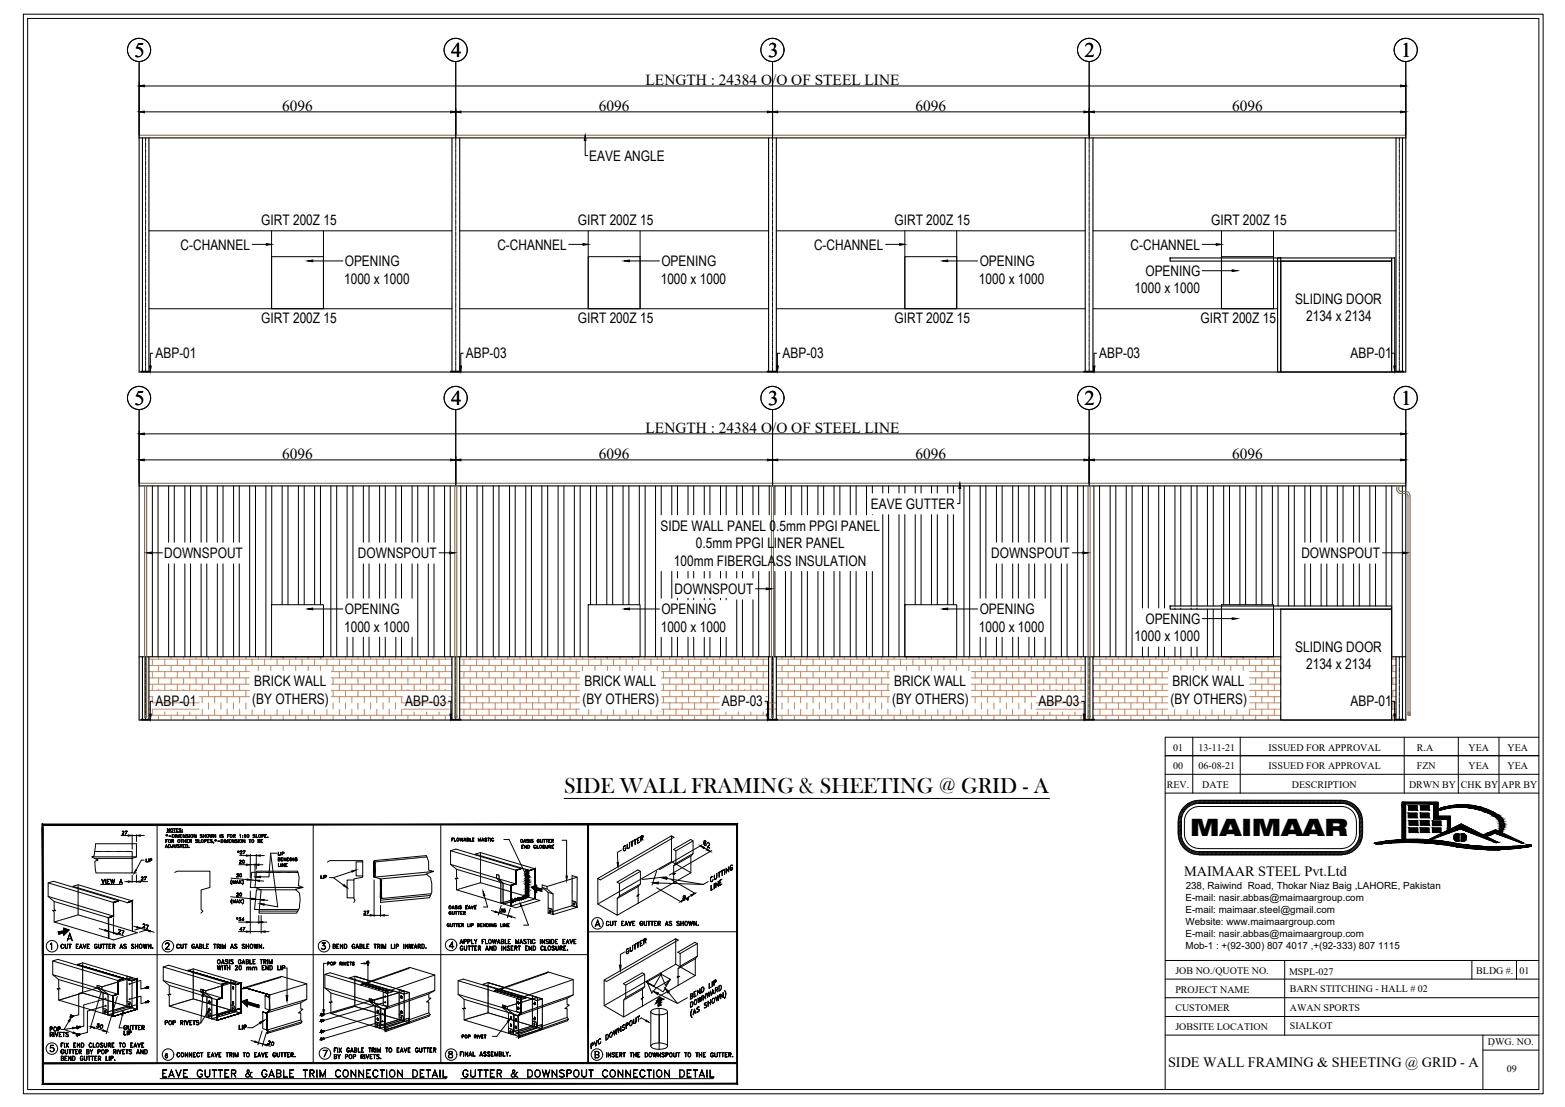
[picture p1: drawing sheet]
<svg xmlns="http://www.w3.org/2000/svg" width="420mm" height="297mm" viewBox="0 0 420 297" stroke-linecap="round" stroke-linejoin="round" font-family="sans-serif">
<defs><g id="words">
<text font-size="6.4" x="319.5" y="224.2">MAIMAAR</text>
<text font-size="5.9" x="151.4" y="212.7">SIDE WALL FRAMING &amp; SHEETING @ GRID - A</text>
<g font-size="5.6">
<text x="36.1" y="15.2">5</text>
<text x="121.1" y="15.2">4</text>
<text x="206.2" y="15.2">3</text>
<text x="291.2" y="15.2">2</text>
<text x="376.1" y="15.2">1</text>
<text x="36.1" y="108.6">5</text>
<text x="121.1" y="108.6">4</text>
<text x="206.2" y="108.6">3</text>
<text x="291.2" y="108.6">2</text>
<text x="376.1" y="108.6">1</text>
</g>
<text font-size="4.9" x="191.9" y="229" transform="rotate(-90 191.9 229)">62</text>
<g font-size="4.4">
<text x="31" y="251.9">27</text>
<text x="37.4" y="250.5">27</text>
<text x="25" y="277.3">50</text>
<text x="70.9" y="281.9">20</text>
</g>
<g font-size="4.1">
<text x="173.3" y="22.7">LENGTH : 24384 O/O OF STEEL LINE</text>
<text x="75.7" y="29.7">6096</text>
<text x="160.8" y="29.7">6096</text>
<text x="245.8" y="29.7">6096</text>
<text x="330.8" y="29.7">6096</text>
<text x="173.3" y="116.1">LENGTH : 24384 O/O OF STEEL LINE</text>
<text x="75.7" y="123.1">6096</text>
<text x="160.8" y="123.1">6096</text>
<text x="245.8" y="123.1">6096</text>
<text x="330.8" y="123.1">6096</text>
</g>
<g font-size="4">
<text x="37" y="237.4">27</text>
<text x="182.4" y="242.7">94</text>
<text x="96.7" y="246.6">27</text>
<text x="12.7" y="278">POP</text>
</g>
<g font-size="3.9">
<text x="158.2" y="43.2">EAVE ANGLE</text>
<text x="70.2" y="60.2">GIRT 200Z 15</text>
<text x="155.2" y="60.2">GIRT 200Z 15</text>
<text x="240.2" y="60.2">GIRT 200Z 15</text>
<text x="325.2" y="60.2">GIRT 200Z 15</text>
<text x="48.5" y="67">C-CHANNEL</text>
<text x="92.6" y="71.4">OPENING</text>
<text x="133.5" y="67">C-CHANNEL</text>
<text x="177.6" y="71.4">OPENING</text>
<text x="218.5" y="67">C-CHANNEL</text>
<text x="263" y="71.4">OPENING</text>
<text x="303.5" y="67">C-CHANNEL</text>
<text x="92.4" y="76.1">1000 x 1000</text>
<text x="177.4" y="76.1">1000 x 1000</text>
<text x="262.8" y="76.1">1000 x 1000</text>
<text x="307.5" y="74">OPENING</text>
<text x="304.6" y="78.7">1000 x 1000</text>
<text x="347.7" y="81.5">SLIDING DOOR</text>
<text x="70.2" y="86.7">GIRT 200Z 15</text>
<text x="155.2" y="86.7">GIRT 200Z 15</text>
<text x="240.2" y="86.7">GIRT 200Z 15</text>
<text x="322.3" y="86.7">GIRT 200Z 15</text>
<text x="350.7" y="86.1">2134 x 2134</text>
<text x="41.8" y="96.2">ABP-01</text>
<text x="125.1" y="96.2">ABP-03</text>
<text x="210.1" y="96.2">ABP-03</text>
<text x="295.1" y="96.2">ABP-03</text>
<text x="362.6" y="96.2">ABP-01</text>
<text x="233.8" y="136.6">EAVE GUTTER</text>
<text x="177.3" y="142.4">SIDE WALL PANEL 0.5mm PPGI PANEL</text>
<text x="44.1" y="149.8">DOWNSPOUT</text>
<text x="96.1" y="149.8">DOWNSPOUT</text>
<text x="186.8" y="147.1">0.5mm PPGI LINER PANEL</text>
<text x="266.1" y="149.8">DOWNSPOUT</text>
<text x="349.4" y="149.8">DOWNSPOUT</text>
<text x="180.9" y="151.8">100mm FIBERGLASS INSULATION</text>
<text x="181.1" y="159.4">DOWNSPOUT</text>
<text x="92.6" y="164.8">OPENING</text>
<text x="177.6" y="164.8">OPENING</text>
<text x="263" y="164.8">OPENING</text>
<text x="307.5" y="167.4">OPENING</text>
<text x="92.4" y="169.5">1000 x 1000</text>
<text x="177.4" y="169.5">1000 x 1000</text>
<text x="262.8" y="169.5">1000 x 1000</text>
<text x="304.6" y="172.1">1000 x 1000</text>
<text x="347.7" y="174.9">SLIDING DOOR</text>
<text x="350.7" y="179.5">2134 x 2134</text>
<text x="68.3" y="184.2">BRICK WALL</text>
<text x="156.9" y="184.2">BRICK WALL</text>
<text x="240" y="184.2">BRICK WALL</text>
<text x="314.8" y="184.2">BRICK WALL</text>
<text x="41.8" y="189.6">ABP-01</text>
<text x="67.7" y="188.9">(BY OTHERS)</text>
<text x="108.8" y="189.6">ABP-03</text>
<text x="156.4" y="188.9">(BY OTHERS)</text>
<text x="193.8" y="189.6">ABP-03</text>
<text x="239.5" y="188.9">(BY OTHERS)</text>
<text x="278.8" y="189.6">ABP-03</text>
<text x="314.2" y="188.9">(BY OTHERS)</text>
<text x="362.6" y="189.6">ABP-01</text>
</g>
<g font-size="3.8">
<text x="317.9" y="235.2">MAIMAAR STEEL Pvt.Ltd</text>
<text x="313.6" y="286.3">SIDE WALL FRAMING &amp; SHEETING @ GRID - A</text>
</g>
<g font-size="3.5">
<text x="31.8" y="225.1">27</text>
<text x="62.8" y="230.4">*27</text>
<text x="63.5" y="232.8">20</text>
<text x="73.7" y="230.7">LIP</text>
<text x="62.8" y="236.4">20</text>
<text x="62.8" y="241.7">20</text>
<text x="133.4" y="245.9">35</text>
<text x="63.5" y="250.8">47</text>
</g>
<g font-size="2.7">
<text x="315" y="201.5">01</text>
<text x="321.7" y="201.4">13-11-21</text>
<text x="340.6" y="201.5">ISSUED FOR APPROVAL</text>
<text x="380.4" y="201.5">R.A</text>
<text x="394.3" y="201.5">YEA</text>
<text x="404.7" y="201.5">YEA</text>
<text x="315" y="206.5">00</text>
<text x="321.7" y="206.4">06-08-21</text>
<text x="340.6" y="206.5">ISSUED FOR APPROVAL</text>
<text x="380.4" y="206.5">FZN</text>
<text x="394.3" y="206.5">YEA</text>
<text x="404.7" y="206.5">YEA</text>
<text x="313.2" y="211.5">REV.</text>
<text x="322.8" y="211.5">DATE</text>
<text x="346.8" y="211.5">DESCRIPTION</text>
<text x="378.3" y="211.5">DRWN BY</text>
<text x="392.2" y="211.5">CHK BY</text>
<text x="403.2" y="211.5">APR BY</text>
<text x="315.6" y="261.4">JOB NO./QUOTE NO.</text>
<text x="346.1" y="261.7">MSPL-027</text>
<text x="396.3" y="261.5">BLDG #.</text>
<text x="408" y="261.5">01</text>
<text x="315.6" y="266.4">PROJECT NAME</text>
<text x="346.3" y="266.3">BARN STITCHING - HALL # 02</text>
<text x="315.6" y="271.4">CUSTOMER</text>
<text x="346.3" y="271.2">AWAN SPORTS</text>
<text x="315.6" y="276.4">JOBSITE LOCATION</text>
<text x="346.3" y="276.2">SIALKOT</text>
<text x="399.5" y="280.5">DWG. NO.</text>
<text x="404.5" y="287.7">09</text>
</g>
<g font-size="2.6">
<text x="318.3" y="238.7">238, Raiwind Road, Thokar Niaz Baig ,LAHORE, Pakistan</text>
<text x="318.3" y="241.9">E-mail: nasir.abbas@maimaargroup.com</text>
<text x="318.3" y="245.1">E-mail: maimaar.steel@gmail.com</text>
<text x="318.3" y="248.3">Website: www.maimaargroup.com</text>
<text x="318.3" y="251.5">E-mail: nasir.abbas@maimaargroup.com</text>
<text x="318.3" y="254.6">Mob-1 : +(92-300) 807 4017 ,+(92-333) 807 1115</text>
</g>
</g></defs>
<!-- layer: TEXT -->
<g fill="none" stroke="#000" stroke-width=".27">
<path d="M151.4 214.2h130.4M27 237.3h5.8M27.3 235.9l.4 1 .4-1-.4 1.2zM28.4 235.9l.1 1.2zM28.9 236l.5-.1h-.6v1.2h.6h-.5M28.9 236.5h.3l-.3 .1M29.7 235.9l.3 1 .2-1 .3 1 .3-1-.3 1.2-.3-1-.2 1zM32.1 236.8h.6M32.4 235.9l.5 1.2-.5-1-.3 1zM39.2 230.4l.1 .8 .4 .1h-.5zM39.9 230.4v.9zM40.3 230.8h.4v-.3h-.4l-.1 .8v-.9l.5 .1v.3l-.4 .1"/>
<path d="M44.5 227.2h.4M44.5 225.3h.5h-.5v.8zM44.5 225.6l.3 .1zM44.7 226.6l.3 .9-.3-.8-.3 .8zM44.8 224.1v.3v-.2l.2 .1-.2-.4v.2l-.3-.1 .3 .2-.3 .1 .3-.2M45.2 226.6h.3a.44 .44 0 0 1 .3 .4 .44 .44 0 0 1-.3 .5h-.3zM45.3 224.3l.6 .1zM45.3 226.7h.2a.4 .4 0 0 1 .3 .3 .4 .4 0 0 1-.3 .4h-.2M46.1 225.3l.5 .1-.1 .2-.3 .1 .4-.2-.4-.2v.8zM46.2 223.9h.3a.44 .44 0 0 1 .4 .4 .44 .44 0 0 1-.4 .4h-.3zM46.3 223.9h.2a.4 .4 0 0 1 .3 .4 .4 .4 0 0 1-.3 .4h-.2zM46.4 225.7l.2 .4z"/>
<path d="M46.4 226.6l.1 .6-.3 .3-.2-.3 .4 .2zM46.8 226.6v.6l.2 .2h.2l.1-.8-.1 .8-.4-.1zM47.1 223.9v.8zM47.5 223.9l.3 .7 .3-.7v.8v-.6l-.3 .6-.3-.6v.6zM47.7 226.7h.4h-.5l.4 .3a.27 .27 0 0 1 0 .5 .27 .27 0 0 1-.4-.2 .25 .25 0 0 0 .3 .1 .25 .25 0 0 0 .1-.3l-.4-.2zM48.4 226.6l.5 .1zM48.4 223.9h.5h-.5v.8h.5h-.5zM48.4 224.3h.3zM48.5 225.3h.5zM48.6 226.7v.8zM48.8 225.3v.8zM49.2 223.9l.5 .7v-.7v.8l-.5-.7v.7z"/>
<path d="M49.2 226.7l.4-.1h-.5v.9h.5l-.4-.1M49.2 227h.2h-.2M49.3 225.3v.8zM49.3 225.6h.5M49.8 225.3v.8zM49.9 226.6a.44 .44 0 0 1 .6 .4 .44 .44 0 0 1-.6 .5zM49.9 226.7h.2a.4 .4 0 0 1 .3 .3 .4 .4 0 0 1-.3 .4h-.2M50 224h.6h-.5l.4 .4v.3l-.5-.1h.5zM50.2 225.3h.4h-.4v.8h.4h-.4M50.2 225.6l.2 .1zM50.7 227.3h.1M50.7 227.4h.1"/>
<path d="M50.9 224.7v-.8v.8M50.9 225.3l.5 .1v.2l-.4 .1 .4-.2-.4-.2v.8zM51.2 225.7l.2 .4-.2-.4M52.1 223.9l.5 .7v-.7v.8l-.5-.7v.7zM52.5 225.4h.6l-.4-.1-.2 .2a.45 .45 0 0 1 .5 .6l-.5-.1h.6zM53.4 225.3v.8h.4h-.4zM53.7 224h.6h-.5l.4 .3v.4l-.5-.1h.5zM54.6 223.9v.8zM54.6 224.3h.5M54.9 225.3l.5 .1-.1 .2-.3 .1 .4-.2-.4-.2v.8zM55.1 223.9v.8zM55.7 225.3h.5h-.5v.8h.5h-.5"/>
<path d="M55.7 225.6l.3 .1zM56.2 223.9l.3 .7 .2-.7 .2 .7 .2-.7-.2 .8-.2-.7-.2 .7zM56.4 225.4h.6l-.4-.1-.2 .2a.45 .45 0 0 1 .5 .6l-.5-.1h.6zM57.3 226h.1M57.3 226.2v-.2l-.1 .2M57.3 226.1h.1M57.4 223.9l.5 .7v-.7v.8l-.5-.7v.7zM57.7 225.3h.4l-.2 .2 .2 .1-.2-.1-.1 .2v-.2l-.1 .1 .1-.1zM58.4 225.7h.7zM59.1 223.9v.8zM59.4 225.3h.3a.47 .47 0 0 1 .2 .4 .47 .47 0 0 1-.2 .4h-.3zM59.4 225.3l.5 .3-.2 .5h-.3z"/>
<path d="M59.4 224h.6h-.5l.4 .4v.3l-.5-.1h.5zM60.2 225.3l.1 .8zM60.6 225.3l.3 .7 .3-.7v.8l-.1-.6-.2 .6-.3-.6v.6zM61.1 223.9h.5h-.5v.8zM61.1 224.3h.3zM61.6 225.3h.4h-.5v.8h.5h-.4M61.6 225.6l.2 .1zM62.3 225.3l.5 .7v-.7v.8l-.5-.7v.7zM62.7 223.9l.5 .2-.1 .2h-.4l.4-.1-.4-.3v.8zM62.9 224.3l.3 .4zM63.2 225.3l.5 .1-.4-.1-.2 .2a.45 .45 0 0 1 .5 .6l-.5-.1h.5l-.5-.5zM63.9 225.3l.1 .8z"/>
<path d="M64.4 224.1l.2-.2v.8l-.1-.7zM65.1 224.2h.1M65.1 224.6h.1M65.1 224.7h.1M65.2 225.3l.5 .7 .1-.7v.8l-.6-.7v.7zM65.6 224.1l.2-.2v.8v-.7zM66.4 224.7h.3M66.4 224l.4 .1-.1 .6M66.4 223.9v.8M66.8 225.3h.5zM67.1 225.3v.8v-.8M67.1 226.1h.1"/>
<path d="M67.9 224l.5-.1-.4 .1 .3 .3a.27 .27 0 0 1 0 .5 .27 .27 0 0 1-.4-.2 .25 .25 0 0 0 .4 .1 .25 .25 0 0 0 0-.3zM68.8 223.9v.8h.4h-.4zM69.3 225.3h.5l-.2 .4h.2l-.1 .4h-.4zM69.3 225.3h.4v.3h-.4l.4 .1v.3l-.4 .1zM70.1 225.3h.4h-.4v.8h.4h-.4zM70.1 225.6l.3 .1zM70.3 223.9l.5 .2-.1 .2h-.4l.5-.1-.1-.3h-.4v.8zM71.1 223.9h.5h-.5v.8h.5h-.5zM71.1 224.3h.3zM71.9 224.6h.1M71.9 224.7h.1M74.7 231.7l.1 .8h.4h-.5z"/>
<path d="M75.4 231.7l.1 .8zM75.8 231.7l.5 .7v-.7v.8l-.5-.7v.7zM76.7 231.7v.8h.4h-.4v-.8M76.7 232.1h.2zM78.3 230.2l.5 .7 .1-.7v.8l-.5-.7-.1 .7zM79.3 230.2l.5 .2a.31 .31 0 0 0-.5-.1 .31 .31 0 0 0 0 .5 .31 .31 0 0 0 .4 0l-.1-.2 .2 .2a.35 .35 0 0 1-.6 .1 .35 .35 0 0 1 0-.5zM86.2 234.9v.8h.4h-.4zM86.8 234.9l.1 .8zM87.2 235.2h.4l.1-.2-.5-.1v.8v-.8l.5 .1-.1 .2-.4 .1M121.3 224.9h.4h-.4v.8zM121.3 225.3h.3zM122 224.9v.8h.4h-.4z"/>
<path d="M123.5 224.9l.2 .7 .2-.7 .2 .7 .2-.7-.2 .8-.2-.7-.2 .7zM124.6 225.6h.4M124.6 225.5h.4M124.8 224.9l.3 .8-.3-.7-.3 .7zM125.4 224.9l.4 .1-.1 .3 .2 .2-.1 .2h-.4zM125.4 224.9l.4 .1v.3h-.4l.4 .1v.2l-.4 .1M126.2 224.9v.8h.4h-.4zM126.8 224.9h.5h-.4v.8h.4h-.5zM126.9 225.3h.2zM128.4 224.9l.3 .7 .3-.7v.8v-.6l-.3 .6-.2-.6-.1 .6zM129.4 225.6h.5M129.4 225.5h.4"/>
<path d="M129.6 224.9l.3 .8-.3-.7-.3 .7zM130.2 224.9l.5 .1h-.5l.5 .4-.1 .3-.5-.1h.6l-.5-.4zM130.9 224.9h.5zM131.1 224.9l.1 .8zM131.6 224.9l.1 .8zM132.1 224.9l.5 .2a.29 .29 0 0 0-.4-.2 .29 .29 0 0 0-.2 .3l.1 .4h.5a.31 .31 0 0 1-.4 .1 .31 .31 0 0 1-.2-.3zM140 226.8h.5h-.4v.8h.4h-.5zM140.1 227.2h.2h-.2M140.5 226.8h.1M140.6 225.8h.5M140.7 225.8h.4M140.8 226.8l.5 .7v-.7v.8l-.5-.7v.7z"/>
<path d="M140.9 225.2l.3 .9-.3-.8-.3 .8zM141.4 225.3h.6h-.6l.5 .4v.3l-.5-.1h.5zM141.7 226.8h.2a.42 .42 0 0 1 .3 .4 .42 .42 0 0 1-.3 .4h-.2M141.7 226.8a.39 .39 0 0 1 .5 .4 .39 .39 0 0 1-.5 .4M141.7 226.8v.8M142.3 225.2v.9zM142.6 225.3h.5h-.3l-.2 .1a.45 .45 0 0 1 .5 .6l-.5-.1h.5l-.1-.2-.4-.2zM143.4 226.8l.5 .2-.1-.1a.36 .36 0 0 0-.5 .3 .36 .36 0 0 0 .5 .3h.1a.31 .31 0 0 1-.4 .1 .31 .31 0 0 1-.2-.3zM144.2 226.8v.8h.4h-.4zM144.4 225.3l.4 .1a.26 .26 0 0 0-.3-.1 .26 .26 0 0 0-.3 .2v.2a.26 .26 0 0 0 .3 .3 .26 .26 0 0 0 .3-.3h-.2l.2 .1a.3 .3 0 0 1-.4 .3 .3 .3 0 0 1-.2-.4zM145.1 225.2v.7l.2 .1 .3-.1v-.7l-.1 .8h-.3zM145.7 226.9h.5h-.5l.5 .4-.1 .3-.4-.1h.5z"/>
<path d="M145.9 225.2l.5 .1zM146.1 225.3v.8zM146.5 226.8v.6l.2 .2 .3-.2 .1-.6-.1 .8-.5-.1zM146.5 225.2l.6 .1zM146.8 225.3v.8v-.8M147.3 225.3l.5-.1h-.5v.9h.5l-.5-.1M147.3 225.6h.3h-.3M147.4 227.2h.4v-.3l-.4-.1v.8v-.8l.4 .1v.3h-.4M147.6 227.2l.3 .4zM148.1 225.6h.4v-.3h-.4v.8v-.9l.4 .1v.3h-.4M148.2 226.8h.4h-.4v.8zM148.2 227.2h.3h-.3"/>
<path d="M148.2 227.6h.4zM148.3 225.6l.3 .5zM148.6 226.8h.1M167.6 226.9h.3l.1 .2a.44 .44 0 0 0-.5 0 .44 .44 0 0 0-.1 .5v.5a.42 .42 0 0 0 .5 0 .42 .42 0 0 0 .1-.5l-.2 .1 .2-.2a.47 .47 0 0 1 0 .6 .47 .47 0 0 1-.6 0v-.7zM168.4 226.5v1l.3 .2 .3-.4 .1-1.2-.1 1.2-.5 .5zM169.3 226l.7-.4zM169.6 225.8v1.4zM170.2 225.5l.6-.4zM170.5 225.3v1.4v-1.3M171.1 225l.6-.4zM171.1 225v1.3l.6-.4-.5 .3M171.2 225.6l.3-.2-.3 .2"/>
<path d="M172.1 225l.5-.3v-.5l-.5 .3-.1 1.3v-1.4l.6-.2v.5l-.5 .4M172.4 224.9l.2 .5-.3-.4M190.9 237.6v1.2l.6-.3-.6 .4zM191 235.2l.2-.1 .2 .2-.1-.1a.77 .77 0 0 0-.3 1.4l.4-.5-.4 .5a.87 .87 0 0 1 0-1.4zM191.7 237.1v1.4zM191.8 234.8l.1 1.1h.2l.3-.3 .1-1.2-.1 1.2-.3 .4-.3-.2zM192.2 236.9l.6 .8v-1.3v1.4l-.6-.8v1.2zM192.8 234.2l.6-.3zM193.1 234.1v1.3v-1.3M193.3 236.3l.5-.4-.6 .3v1.4l.6-.4-.5 .3M193.3 236.9l.3-.2-.3 .2M193.6 233.8l.6-.4z"/>
<path d="M193.9 233.6v1.4v-1.4M194.5 233.2v1.4zM194.9 233l.7 .8v-1.2v1.3l-.6-.8v1.2zM196.2 232.2l.3-.1 .2 .2a.43 .43 0 0 0-.6 .1 .43 .43 0 0 0-.1 .5l.1 .5a.43 .43 0 0 0 .4-.1 .43 .43 0 0 0 .2-.5l-.3 .2 .3-.3a.47 .47 0 0 1-.1 .7 .47 .47 0 0 1-.6 0zM13.5 253.3l.4-.3v1.8l-.1-1.6zM16.4 253.5l.4-.2 .3 .3a.35 .35 0 0 0-.4-.2 .35 .35 0 0 0-.3 .4v.2a.35 .35 0 0 0 .3 .5 .35 .35 0 0 0 .4-.3 .37 .37 0 0 1-.5 .3 .37 .37 0 0 1-.2-.5zM17.5 253.3v1l.3 .2 .2-.2 .1-1-.1 1.2-.5-.2zM18.2 251.9h1.1M18.3 251.8h.9M18.4 253.3l.7 .1zM18.7 253.4v1.1l.1-1.1M18.7 250.4l.7 2-.7-1.7-.7 1.7z"/>
<path d="M20.5 253.4l.6-.1h-.6v1.2h.6h-.6M20.5 253.9h.3l-.3 .1M21.4 254.2h.6M21.4 254.2h.5M21.7 253.3l.4 1.2-.4-1-.4 1zM22.3 253.3l.4 1 .4-1-.4 1.2zM23.4 253.3h.6l-.5 .1v1.1h.5h-.6zM23.5 253.9h.3l-.3 .1M25.5 253.5l.3-.2 .3 .3a.35 .35 0 0 0-.4-.2 .35 .35 0 0 0-.3 .4v.2a.33 .33 0 0 0 .3 .5 .33 .33 0 0 0 .3-.5h-.2h.3v.2a.37 .37 0 0 1-.5 .3 .37 .37 0 0 1-.2-.5zM26.5 253.3l.1 1 .2 .2 .3-.2v-1l-.1 1.2-.5-.2zM27.4 253.3l.7 .1zM27.7 253.4v1.1l.1-1.1"/>
<path d="M28.3 253.3l.7 .1zM28.6 253.4v1.1l.1-1.1M29.3 253.3h.6l-.6 .1v1.1h.6h-.6zM29.3 253.9h.3l-.3 .1M30.3 253.9l.4-.1 .1-.3-.5-.1-.1 1.1v-1.2l.6 .1v.4l-.5 .2M30.5 254l.4 .5-.3-.5M32.3 254.2h.6M32.3 254.2h.5M32.6 253.3l.3 1.2-.3-1-.5 1zM33.2 253.5l.3-.2 .4 .2-.4-.1-.2 .2a.72 .72 0 0 1 .5 .9l-.6-.2h.7l-.1-.3-.5-.2zM35.3 253.5l.2-.2 .5 .2a.33 .33 0 0 0-.4-.1 .33 .33 0 0 0-.2 .3l.3 .2a.36 .36 0 0 1 .2 .6 .36 .36 0 0 1-.6-.2 .32 .32 0 0 0 .4 .2 .32 .32 0 0 0 .1-.5l-.4-.2zM36.3 253.3l.1 1.2z"/>
<path d="M36.4 253.9h.6M36.4 254h.6M37 253.3v1.2zM37.5 253.5l.1-.1a.53 .53 0 0 1 .6 .5 .53 .53 0 0 1-.6 .6zM37.6 253.4a.47 .47 0 0 1 .5 .5 .47 .47 0 0 1-.5 .5zM38.4 253.3l.3 1 .3-1 .2 1 .3-1-.3 1.2-.2-1-.3 1zM39.8 253.3l.7 1v-1v1.2l-.6-1-.1 1zM41 254.4l.1 .1zM41 254.4h.1M44.4 254.7l1.1 .1h-1.2l1.1-1.3-.3-.4-.7 .2 .4-.3h.3l.3 .5-1 1.3M47.5 253.5l.4-.2 .3 .3a.38 .38 0 0 0-.4-.2 .38 .38 0 0 0-.3 .4l.2 .7 .5-.3a.39 .39 0 0 1-.5 .3 .39 .39 0 0 1-.3-.5zM48.5 253.3l.1 1 .2 .2 .3-.2 .1-1-.1 1.2-.5-.2z"/>
<path d="M49.5 253.3l.7 .1zM49.8 253.4l.1 1.1zM51.6 253.5l.4-.2 .2 .3a.35 .35 0 0 0-.4-.2 .35 .35 0 0 0-.3 .4v.2a.33 .33 0 0 0 .4 .5 .33 .33 0 0 0 .3-.5h-.2h.2v.2a.37 .37 0 0 1-.4 .3 .37 .37 0 0 1-.3-.5zM52.6 254.2h.6M52.6 254.2h.5M52.9 253.3l.4 1.2-.4-1-.4 1zM53.7 253.9l.4-.1 .1-.3-.5-.1v1.1l.4-.1v-.4h-.4M54 253.9l.2 .1v.4l-.6 .1v-1.2l.6 .1v.4l-.2 .2M54.6 253.3v1.2h.6h-.6zM55.5 253.4l.5-.1h-.6v1.2h.6h-.5M55.5 253.9h.3l-.3 .1M57.3 253.3l.7 .1z"/>
<path d="M57.6 253.4l.1 1.1zM58.3 259.1l.3 1 .3-1 .2 1 .3-1-.3 1.2-.2-1.1-.3 1.1zM58.3 253.9l.6-.1v-.4h-.6v1.1v-1.2l.6 .1v.5l-.6 .1M58.6 257.5a.55 .55 0 0 1 .6 .6 .55 .55 0 0 1-.6 .5l-.3-.4zM58.6 254l.3 .5-.3-.5M59.3 253.3v1.2zM59.5 258.4h.6M59.7 259.1v1.2zM59.7 253.3l.4 1 .5-1v1.2l-.1-.9-.4 .9-.3-.9-.1 .9zM59.8 257.5l.4 1.2-.4-1.1-.4 1.1zM60.1 259.1h.6zM60.4 259.1v1.2z"/>
<path d="M60.6 257.5l.6 .1-.5-.1-.2 .3a.6 .6 0 0 1 .6 .8l-.6-.1h.6a.54 .54 0 0 0-.6-.6zM61 259.1l.1 1.2zM61.1 259.6h.6M61.1 259.7h.6M61.5 257.5l.1 1.2zM61.7 259.1v1.2zM61.9 257.6l.3-.1 .4 .1-.4-.1-.3 .3a.65 .65 0 0 1 .6 .8l-.3 .1-.3-.2h.7l-.1-.3zM62 254.2h.6M62 254.2h.5M62.3 253.3l.4 1.2-.4-1-.4 1zM63 253.5l.2-.2 .4 .2a.33 .33 0 0 0-.3-.1 .33 .33 0 0 0-.3 .3l.4 .2a.36 .36 0 0 1 .2 .6 .36 .36 0 0 1-.6-.2 .32 .32 0 0 0 .4 .2 .32 .32 0 0 0 .1-.5l-.5-.2zM63.5 246.3h.4l-.2 .2 .2 .1-.2-.1v.2v-.3l-.2 .2 .2-.1z"/>
<path d="M63.7 246.5h.1M64.1 257.6l.4-.1 .2 .3-.2-.3a.51 .51 0 0 0-.5 .6 .51 .51 0 0 0 .6 .4l.1-.3-.2-.1h.2a.4 .4 0 0 1-.3 .6 .4 .4 0 0 1-.4-.5zM64.3 259.1a.53 .53 0 0 1 .5 .6 .53 .53 0 0 1-.5 .5l-.2-.4zM64.3 259.2h.4M64.3 259.1v1.1l.4-.1-.1-1M64.5 246.5l.2 .3-.2 .2M64.6 246.3l-.4-.1h.5l-.3 .3a.27 .27 0 0 1 .3 .3 .27 .27 0 0 1-.2 .3 .27 .27 0 0 1-.4-.2h.1M64.6 246.2l-.2 .3 .3 .2M65 246.8h.5h-.5l.4-.6v.9l-.1-.8-.3 .5M65 253.5l.2-.2 .5 .2-.5-.1-.2 .2a.64 .64 0 0 1 .6 .9l-.6-.2h.7zM65.1 258.4h.6M65.4 257.5l.4 1.2-.4-1.1-.4 1.1z"/>
<path d="M66.1 253.3v1.2zM66.1 253.9h.6M66.1 254h.6M66.1 257.5l.6 .2-.1 .3h-.5M66.1 258.1l.6 .1-.1 .3-.5 .1M66.2 259.5l.1 .8zM66.4 259.5h.4v.8l-.1-.7-.4 .1zM66.5 258l.2 .2v.3l-.6 .2v-1.2h.5l.1 .4-.2 .2M66.7 253.3l.1 1.2zM67 259.5h.3l.1 .8-.1-.7-.5 .1zM67.1 257.5v1.1l.6 .1h-.6zM67.2 253.5a.49 .49 0 0 1 .7 .4 .49 .49 0 0 1-.7 .4z"/>
<path d="M67.3 253.4a.47 .47 0 0 1 .6 .5 .47 .47 0 0 1-.6 .5l-.1-.4zM67.8 259.5v.8zM67.9 257.5h.7h-.6v1.1l.6 .1h-.7zM68 258h.3l-.3 .1M68 259.5h.3l.1 .8-.1-.7-.5 .1zM68.2 253.3l.3 1 .2-1 .3 1 .3-1-.3 1.2-.3-1-.2 1zM68.6 259.5h.3v.8l-.1-.7-.4 .1zM69.6 253.3l.6 1v-1v1.2l-.6-1v1zM69.8 257.5h.7zM70.1 257.5v1.2l.1-1.2M70.4 259.1h.6h-.6v1.1l.6 .1h-.6zM70.4 259.6h.4l-.4 .1"/>
<path d="M70.7 254.4l.1 .1zM70.7 254.4h.1M70.8 258h.5v-.4l-.5-.1v1.2v-1.2h.5l.1 .5-.6 .1M71.1 258.1l.3 .6-.3-.6M71.3 259.1l.7 1v-1v1.2l-.6-1.1-.1 1.1zM71.8 257.5l.1 1.2zM72.2 257.5l.5 1 .3-1v1.2v-.9l-.3 .9-.4-.9-.1 .9zM72.4 259.1a.6 .6 0 0 1 .7 .6 .6 .6 0 0 1-.7 .6zM72.5 259.1a.53 .53 0 0 1 .6 .6 .53 .53 0 0 1-.6 .5zM74.6 259.1v1.1l.6 .1h-.6zM75.4 259.1l.1 1.2zM75.9 259.6h.5v-.4l-.5-.1-.1 1.2v-1.2h.5l.2 .2-.2 .4h-.4"/>
<path d="M86.3 254.5l.3 .2M86.8 253.7a.59 .59 0 0 1 .6 .5 .59 .59 0 0 1-.5 .6 .59 .59 0 0 1-.7-.4l.2 .2a.65 .65 0 0 0 .9-.3M87 253.7l.3 .5-.3 .5M87.3 253.1l-.9-.1h.9l-.5 .7M87.3 253l-.6 .7 .5 .1 .1 .3M87.9 258.1l.5 .2v.3h-.4l.4-.2v-.2h-.4v.8zM89.5 253.9l.5-.1v-.4h-.5v1.1l.5-.1v-.4h-.5M89.6 258.1l.5 .2v.3h-.5l.5-.2v-.2h-.5v.8zM89.8 253.9l.3 .2-.1 .4h-.6v-1.2l.6 .1v.4l-.2 .2M90.4 253.4l.6-.1h-.6v1.2h.6h-.6M90.4 253.9h.3l-.3 .1M91.2 258.1l.6 .2-.1 .3h-.4l.4-.2v-.2h-.4v.8z"/>
<path d="M91.4 253.3l.6 1v-1v1.2l-.6-1v1zM91.5 258.6l.3 .4-.3-.4M92 258.1l.1 .9zM92.3 258.1l.3 .8 .3-.8-.3 .9zM92.5 253.3a.6 .6 0 0 1 .7 .6 .6 .6 0 0 1-.7 .6zM92.5 253.4a.53 .53 0 0 1 .6 .5 .53 .53 0 0 1-.6 .6M93.2 258.1h.5l-.5 .1v.8h.5h-.5zM93.2 258.6h.3zM93.9 258.1l.5 .1zM94.1 258.2v.8l.1-.8M94.6 258.3h.5h-.5l.5 .6h-.5a.25 .25 0 0 0 .3 .1 .25 .25 0 0 0 .1-.4zM94.6 253.5l.4-.2 .3 .3-.3-.2a.48 .48 0 0 0-.5 .6 .48 .48 0 0 0 .7 .3v-.3h-.2h.3a.4 .4 0 0 1-.4 .5 .4 .4 0 0 1-.4-.5z"/>
<path d="M95.6 254.2h.6M95.9 253.3l.4 1.2-.4-1-.4 1zM96.7 253.4l.5 .1v.3l-.5 .1M96.7 254l.5 .1v.3l-.5 .1M97 253.9l.3 .2-.1 .4h-.6v-1.2l.6 .1v.4l-.2 .2M97.6 253.3l.1 1.2h.5h-.6zM98.5 253.3h.6l-.6 .1v1.1h.6h-.6zM98.5 253.9h.3l-.3 .1M100.4 253.3l.6 .1zM100.7 253.4v1.1v-1.1M101.4 253.9l.5-.1v-.4h-.5l-.1 1.1v-1.2l.7 .2-.3 .5h-.3M101.6 254l.4 .5-.3-.5"/>
<path d="M102.3 253.3l.1 1.2zM102.8 253.3l.4 1 .4-1v1.2l-.1-.9-.3 .9-.4-.9v.9zM105 253.3l.1 1.2h.5h-.6zM105.9 253.3v1.2zM106.4 253.9l.5-.1v-.4h-.5v1.1v-1.2l.5 .1v.5l-.5 .1M108.4 253.3v1.2zM108.9 253.3l.6 1v-1v1.2l-.6-1v1zM109.8 253.3l.3 1 .3-1 .2 1 .3-1-.3 1.2-.2-1-.3 1zM111.2 254.2h.7M111.3 254.2h.5M111.6 253.3l.3 1.2-.3-1-.5 1zM112.3 253.9l.5-.1v-.4h-.5l-.1 1.1v-1.2l.7 .2-.2 .5h-.4"/>
<path d="M112.5 254l.4 .5zM113.3 253.3a.6 .6 0 0 1 .6 .6 .6 .6 0 0 1-.6 .6zM113.3 253.4a.53 .53 0 0 1 .6 .5 .53 .53 0 0 1-.6 .6zM114.3 254.4l.1 .1zM114.4 254.4h.1M120.1 247.9l.3-.1 .2 .2a.26 .26 0 0 0-.3-.1 .26 .26 0 0 0-.2 .3v.2a.25 .25 0 0 0 .2 .2 .25 .25 0 0 0 .3-.2l-.2-.1h.2a.3 .3 0 0 1-.3 .4 .3 .3 0 0 1-.3-.3zM120.7 254h1.1h-1.2l.9-1.3v1.8l-.1-1.6-.7 1.1M120.7 244.6l.4 .2a.31 .31 0 0 0-.4-.1 .31 .31 0 0 0-.1 .5 .31 .31 0 0 0 .5 0l-.2-.2 .2 .2a.38 .38 0 0 1-.6 0 .38 .38 0 0 1 .2-.6zM120.9 247.8l.2 .8 .3-.1 .1-.7-.2 .8-.3-.1zM121.4 244.6l.2 .8 .3-.1 .1-.7-.2 .8-.3-.1zM121.4 243.7h.5M121.5 243.7h.3"/>
<path d="M121.6 243.1l.4 .8-.4-.7-.3 .7zM121.7 247.8l.5 .1zM121.9 247.9l.1 .8zM122.2 244.6h.5zM122.3 243.1l.4 .1h-.5l.5 .4v.2h-.5h.5l-.5-.5zM122.4 247.8l.5 .1zM122.4 244.6v.8l.1-.8M122.6 247.9l.1 .8zM122.9 244.6h.5zM123 243.1v.8zM123.1 244.6v.8l.1-.8M123.1 247.8h.5l-.4 .1v.7l.4 .1h-.5z"/>
<path d="M123.2 248.2l.2 .1zM123.4 243.1l.5 .1h-.5l.4 .4v.2h-.5h.5l-.4-.5zM123.6 252.9h.6M123.6 244.6h.5h-.4v.8h.4h-.5zM123.6 252.9h.5M123.7 245h.2h-.2M123.7 253.9l.4-.1 .2 .3-.2-.2a.51 .51 0 0 0-.5 .5 .51 .51 0 0 0 .5 .5l.1-.3-.1-.1h.2a.4 .4 0 0 1-.3 .5 .4 .4 0 0 1-.5-.4zM123.9 247.8l.5 .2-.1 .2-.4 .1 .5-.2-.1-.2h-.4v.8zM123.9 252.1l.4 1.1-.4-1-.4 1zM124.1 248.3l.3 .4zM124.4 245l.5-.1v-.3h-.5v.8v-.8h.5v.4h-.5M124.6 252.6h.5v-.4l-.5-.1v1.1v-1.1h.4l.2 .2-.2 .4h-.4"/>
<path d="M124.6 245l.3 .4-.2-.4M124.6 253.8l.1 1 .2 .1 .3-.1 .1-1v1l-.3 .2-.3-.2zM125 243.1h.5h-.5v.7l.5 .1h-.5zM125 243.5h.3h-.3M125.5 243.1h.1M125.5 247.8l.1 .8 .4 .1h-.5zM125.6 252.6h.5v-.4l-.5-.1v1.1v-1.1h.5l.1 .5-.6 .1M125.6 253.8l.7 .1zM125.7 243.7h.6M125.8 243.7h.4M126 253.9v1.1zM126 243.1l.3 .8-.3-.7-.3 .7z"/>
<path d="M126.2 247.8l.1 .9zM126.5 243.1l.3 .7 .3-.7-.3 .8zM126.5 253.8l.6 .1zM126.5 247.8l.6 .2-.1 .2-.4 .1 .5-.2-.1-.2h-.4v.8zM126.6 252.1v1.1h.6h-.6zM126.8 253.9v1.1v-1.1M127.4 243.1h.4h-.4v.7l.4 .1h-.4zM127.4 243.5h.2h-.2M127.4 253.8l.6 .1zM127.4 253.8v1.2h.6l-.5-.1M127.5 254.4h.3h-.3M127.7 252.6l.4-.5-.4 .5v.6v-.6l-.4-.5 .4 .5"/>
<path d="M127.8 243.1h.1M128.2 247.8l.5 .1-.2 .4 .2 .1-.1 .2-.4 .1zM128.2 247.9h.4v.3h-.4l.4 .1v.3h-.4zM128.5 254.4l.5-.1v-.3l-.5-.1-.1 1.1v-1.2l.6 .1v.4l-.5 .1M128.7 254.4l.3 .6zM129 247.8h.5l-.5 .1v.7l.5 .1h-.5zM129 248.2l.3 .1zM129.4 252.1h.6h-.5v1.1zM129.5 252.6h.3l-.3 .1M129.8 247.8l.5 .7v-.7v.9l-.5-.8v.8zM129.8 248.7h.1M130.3 252.1l.1 1.1h.5h-.6z"/>
<path d="M130.4 254.7h.6M130.5 254.7h.5M130.6 247.8l.4 .1a.5 .5 0 0 1-.1 .8h-.3zM130.7 247.9h.4l-.1 .7h-.3zM130.7 253.8l.5 1.2-.5-1-.3 1zM131.3 252.1a.53 .53 0 0 1 .6 .5 .53 .53 0 0 1-.6 .6l-.2-.4zM131.3 252.2a.47 .47 0 0 1 .6 .4 .47 .47 0 0 1-.6 .5l-.1-.3zM131.5 247.8v.9zM131.5 253.8l.6 1v-1v1.2l-.6-1v1zM131.8 247.8l.5 .7 .1-.7v.9l-.6-.8v.8zM132.2 252.1l.3 1 .2-1 .3 1 .3-1-.3 1.1-.3-1-.2 1zM132.6 253.8a.6 .6 0 0 1 .7 .6 .6 .6 0 0 1-.7 .6z"/>
<path d="M132.6 253.9a.53 .53 0 0 1 .6 .5 .53 .53 0 0 1-.6 .5zM132.7 247.9l.4-.1 .1 .2-.1-.1a.38 .38 0 0 0-.4 .3 .38 .38 0 0 0 .4 .4v-.3l.1 .2a.3 .3 0 0 1-.3 .2 .3 .3 0 0 1-.3-.3zM133.6 252.9h.6M133.6 252.9h.5M133.9 252.1l.4 1.1-.4-1-.4 1zM134.4 247.8v.8l.4 .1h-.4zM134.6 252.6h.5v-.4l-.5-.1v1.1l.5-.1v-.4h-.5M134.6 253.8l.1 1.2zM135 252.6l.2 .1v.4l-.6 .1v-1.1h.5l.1 .3-.2 .3M135.1 247.8v.9zM135.1 253.8l.6 1 .1-1v1.2l-.7-1v1zM135.4 247.8l.5 .7v-.7v.9l-.5-.8v.8z"/>
<path d="M135.6 252.1l.1 1.1h.5h-.6zM136.2 253.9l.7 .1-.5-.1-.2 .2a.6 .6 0 0 1 .6 .8l-.6-.1 .6 .1a.54 .54 0 0 0-.6-.7zM136.3 247.9l.5-.1h-.5v.9h.5l-.5-.1M136.3 248.2l.2 .1zM136.5 252.1h.5h-.5v1.1h.5h-.5zM136.5 252.6h.3l-.3 .1M137.2 253.8h.6l-.5 .1v1l.5 .1h-.6zM137.3 254.4h.3h-.3M138.2 254.4l.5-.1 .1-.3-.6-.1-.1 1.1v-1.2l.7 .2v.3l-.6 .1M138.4 252.1l.4 1 .4-1v1.1v-.9l-.4 .9-.3-.9-.1 .9zM138.4 254.4l.4 .6-.3-.6M139.1 253.8l.6 .1z"/>
<path d="M139.4 253.9v1.1zM139.6 252.9h.7M139.7 252.9h.5M139.9 252.1l.4 1.1-.4-1-.4 1zM140.7 252.1l.6 .1-.4-.1-.3 .2a.63 .63 0 0 1 .6 .9l-.6-.1h.6v-.3l-.5-.3zM141.1 253.8l.6 .1zM141.1 253.8v1.2h.6l-.6-.1M141.1 254.4h.3h-.3M141.5 252.1h.7zM141.8 252.1v1.1l.1-1.1M142 253.8l.7 1v-1v1.2l-.6-1-.1 1zM142.5 252.1l.1 1.1z"/>
<path d="M143.1 252.1h.4l.2 .2a.37 .37 0 0 0-.5-.2 .37 .37 0 0 0-.3 .4v.3a.38 .38 0 0 0 .3 .4 .38 .38 0 0 0 .5-.3 .39 .39 0 0 1-.5 .3 .39 .39 0 0 1-.3-.4zM143.1 253.8a.63 .63 0 0 1 .7 .5 .63 .63 0 0 1-.3 .7h-.4zM143.2 253.9a.53 .53 0 0 1 .6 .5 .53 .53 0 0 1-.6 .5zM145 252.1l.1 1.1zM145.4 253.9l.3-.1 .2 .3-.2-.2a.51 .51 0 0 0-.5 .5 .51 .51 0 0 0 .6 .5l.1-.2a.39 .39 0 0 1-.4 .3 .39 .39 0 0 1-.3-.4zM145.5 252.1l.6 1 .1-1v1.1l-.6-1-.1 1zM146.3 253.8v1.1l.6 .1h-.6zM146.7 252.1l.5 .1a.32 .32 0 0 0-.3-.1 .32 .32 0 0 0-.2 .3l.5 .4v.3l-.2 .1-.4-.1a.32 .32 0 0 0 .4 0 .32 .32 0 0 0 .1-.4l-.4-.2zM147.3 253.9l.1-.1a.55 .55 0 0 1 .5 .6 .55 .55 0 0 1-.6 .5l-.2-.3zM147.6 252.1l.1 1.1zM148.1 252.1a.61 .61 0 0 1 .7 .5 .61 .61 0 0 1-.7 .6zM148.1 252.1a.54 .54 0 0 1 .6 .5 .54 .54 0 0 1-.6 .6z"/>
<path d="M148.3 253.9l.6 .1-.5-.1-.2 .2a.6 .6 0 0 1 .6 .8l-.6-.1 .6 .1a.54 .54 0 0 0-.6-.7zM149.2 252.1h.5h-.6v1.1h.6h-.5M149.2 252.6h.3l-.3 .1M149.2 253.8l.1 1 .2 .1 .3-.1 .1-1v1l-.3 .2-.3-.2zM150.4 254.4l.5-.1v-.3l-.5-.1-.1 1.1v-1.2l.6 .1v.4l-.5 .1M150.6 254.4l.4 .6-.3-.6M151.1 252.1h.6h-.5v1.1h.5h-.6zM151.2 252.6h.3l-.3 .1M151.4 253.8h.5l-.5 .1v1l.5 .1h-.5zM151.4 254.4h.3h-.3M152.1 252.9h.6M152.1 252.9h.5"/>
<path d="M152.3 254.9h.2zM152.3 254.9h.1M152.4 252.1l.4 1.1-.4-1-.5 1zM153 252.1l.4 1 .4-1-.4 1.1zM154.1 252.1h.6h-.6v1.1h.6h-.6zM154.1 252.6h.3l-.3 .1M159.9 248.2h1.1M160 248.1h.9M160.5 246.8l.6 1.8-.6-1.5-.7 1.5zM163 247.3l.3-.1 .2 .3a.35 .35 0 0 0-.4-.2 .35 .35 0 0 0-.3 .4v.2a.35 .35 0 0 0 .3 .4 .35 .35 0 0 0 .4-.2 .37 .37 0 0 1-.4 .3 .37 .37 0 0 1-.3-.5zM163.9 247.2l.1 1 .2 .1 .3-.1 .1-1-.2 1.1-.5-.1zM164.9 247.2l.6 .1z"/>
<path d="M165.2 247.3v1.1v-1.1M166.9 247.3l.6-.1h-.6v1.2M166.9 247.7h.3l-.3 .1M166.9 248.3l.6 .1zM167.8 248.1h.6M167.9 248h.5M168.1 247.2l.4 1.2-.4-1-.4 1zM168.4 254.6l.3-.1 .1 .2a.43 .43 0 0 0-.5 0 .43 .43 0 0 0-.1 .5v.5a.42 .42 0 0 0 .5 0 .42 .42 0 0 0 .1-.5l-.2 .1 .2-.2a.49 .49 0 0 1 0 .6 .49 .49 0 0 1-.6 .1zM168.7 247.2l.4 1 .4-1-.4 1.2zM169.2 254.1v1l.3 .2 .3-.3 .1-1.3-.1 1.2-.5 .5zM169.8 247.2h.6l-.5 .1v1l.5 .1h-.6zM169.9 247.7h.3l-.3 .1"/>
<path d="M170.2 253.6l.6-.4zM170.5 253.4v1.4l-.1-1.3M171 253.1l.6-.4zM171.3 253v1.3zM171.9 252.6l.6-.4-.6 .4v1.2l.6-.2-.6 .3zM171.9 253.2l.3-.2-.3 .2M172 247.3l.3-.1 .2 .3a.35 .35 0 0 0-.4-.2 .35 .35 0 0 0-.3 .4v.2a.33 .33 0 0 0 .4 .4 .33 .33 0 0 0 .3-.4h-.2h.2v.2a.37 .37 0 0 1-.4 .3 .37 .37 0 0 1-.3-.5zM172.9 252.6l.5-.3v-.5l-.5 .3-.1 1.3v-1.3l.6-.3v.6l-.5 .3M172.9 247.2l.1 1 .2 .1 .3-.1 .1-1-.1 1.1-.6-.1zM173.1 252.6l.3 .5-.2-.5M173.9 247.2l.7 .1zM174.2 247.3v1.1l.1-1.1"/>
<path d="M174.7 247.2l.7 .1zM175 247.3v1.1l.1-1.1M175.7 247.3l.6-.1h-.6v1.2M175.7 247.7h.3l-.3 .1M175.7 248.3l.6 .1zM176.7 247.7h.5l.1-.3-.6-.1-.1 1.1v-1.2l.7 .1v.4l-.6 .1M176.9 247.8l.4 .6-.3-.6M178.7 248.1h.6M178.7 248h.6M179 247.2l.4 1.2-.4-1-.4 1zM179.6 247.4l.3-.2 .5 .2-.5-.1-.2 .2a.72 .72 0 0 1 .6 .8l-.7-.1h.7v-.3l-.5-.2zM181.7 247.4l.3-.2 .4 .2-.4-.1-.2 .2a.64 .64 0 0 1 .5 .8l-.6-.1h.6v-.3l-.5-.2z"/>
<path d="M182.8 247.2v1.2zM182.8 247.7h.6M182.8 247.8h.6M183.4 247.2v1.2zM184 247.3a.51 .51 0 0 1 .7 .5 .51 .51 0 0 1-.8 .4zM184 247.3a.47 .47 0 0 1 .6 .5 .47 .47 0 0 1-.6 .4zM184.8 247.2l.4 1 .2-1 .2 1 .3-1-.3 1.2-.2-1-.2 1zM186.3 247.2l.6 1 .1-1v1.2l-.7-1v1zM187.4 248.2l.1 .1zM187.4 248.2h.1M16.4 279.9h.6h-.6v1.1zM17.3 279.9v1.1z"/>
<path d="M17.7 279.9l.7 1.1zM18.3 279.9l-.6 1.1zM19.8 279.9h.6zM19.8 279.9v1.1h.6h-.6M20.8 279.9l.6 .9v-.9v1.1l-.6-1v1zM21.9 279.9a.58 .58 0 0 1 .7 .5 .58 .58 0 0 1-.7 .6zM21.9 279.9a.53 .53 0 0 1 .6 .5 .53 .53 0 0 1-.6 .6M24.1 279.9h.4l.2 .2a.35 .35 0 0 0-.5-.2 .35 .35 0 0 0-.2 .4v.3a.35 .35 0 0 0 .2 .4 .35 .35 0 0 0 .5-.2 .39 .39 0 0 1-.5 .2 .39 .39 0 0 1-.3-.4zM25 279.9l.1 1.1h.5h-.6zM27 279.9l.6 .1-.5-.1-.1 .2a.72 .72 0 0 1 .5 .9l-.6-.2h.7l-.1-.2-.6-.5zM28 279.9v.8l.3 .3 .3-.3 .1-.8-.2 1.1-.5-.2zM30.1 279.9h.6h-.6v1.1h.6h-.6z"/>
<path d="M32 279.9h.6zM32.3 279.9v1.1zM33.3 276.6v1.1h.6h-.6zM33.3 275.3l.5-.2 .2 .3-.2-.2a.49 .49 0 0 0-.5 .5 .49 .49 0 0 0 .5 .5l.1-.4h-.1h.2v.2a.37 .37 0 0 1-.5 .3 .37 .37 0 0 1-.3-.5zM34.1 276.6l.1 1.1zM34.3 275.1l.1 1 .2 .2 .3-.2 .1-1-.1 1.2-.5-.2zM34.6 276.6l.6 .2v.3l-.6 .1 .6-.3v-.3h-.6v1.1zM35.1 279.9h.6h-.6v1.1h.6h-.6zM35.3 275.1l.7 .1zM35.6 275.2v1.1l.1-1.1M36.2 275.1l.6 .1zM36.3 279.9l.4 1.1-.4-1-.4 1z"/>
<path d="M36.5 275.2v1.1v-1.1M36.9 279.9l.4 .9 .4-.9-.4 1.1zM37.1 275.1h.6l-.5 .1v1.1h.5h-.6zM37.2 275.7h.3l-.3 .1M38 279.9h.6zM38 279.9v1.1h.6h-.5M38.2 275.7l.4-.1v-.3l-.4-.1-.1 1.1v-1.2l.6 .2-.1 .4-.4 .1M38.4 275.8l.3 .5-.2-.5M44.4 274.4l.5-.1v-.4h-.5l-.1 1.1v-1.2l.6 .1v.5h-.5M45.5 273.9a.53 .53 0 0 1 .6 .5 .53 .53 0 0 1-.6 .6l-.2-.5zM45.5 273.9a.47 .47 0 0 1 .5 .5 .47 .47 0 0 1-.5 .5l-.2-.4zM46.5 274.4l.5-.1v-.3l-.5-.1-.1 1.1v-1.2l.6 .1v.4l-.5 .1"/>
<path d="M48.5 274.4l.5-.1v-.4h-.5v1.1v-1.2l.6 .1-.1 .5h-.5M48.8 274.4l.3 .6zM49.5 273.8v1.2zM49.8 273.8l.4 1 .4-1-.4 1.2zM50.9 273.8h.6l-.5 .1v1.1h.5h-.6zM51 274.4h.3h-.3M51.8 273.8l.6 .1zM52.1 273.9v1.1v-1.1M52.7 274l.2-.2 .5 .2-.5-.1-.2 .2a.71 .71 0 0 1 .6 .9l-.6-.2h.7l-.1-.3-.5-.2zM63.2 260.2l.6 .1h-.7l.6-1-.3-.2-.2 .3a.3 .3 0 0 1 .4-.3 .3 .3 0 0 1 .1 .4l-.5 .8M64.2 275v1.1l.6 .1h-.6zM65 275l.1 1.2z"/>
<path d="M65.5 275.6l.6-.1v-.3l-.6-.1v1.1v-1.2l.6 .1v.4l-.6 .2M124.1 278.1h.4v-.3l-.4-.1v.9v-.9l.4 .1v.3l-.4 .1M125.7 278.1h.5v-.3l-.5-.1v.9v-.9l.5 .1v.3l-.5 .1M127.4 278.1h.4v-.3l-.4-.1v.9v-.9l.4 .1v.3l-.4 .1M127.6 278.2l.3 .4zM128.2 277.7v.9zM128.4 277.7l.3 .7 .3-.7-.3 .9zM129.3 277.7h.5h-.5v.8l.5 .1h-.5zM129.3 278.1h.3l-.3 .1M130 277.7h.5zM130.2 277.7v.9v-.9M130.2 278.6h.1"/>
<path d="M159.6 279.5l.3 1 .4-1.4-.4 1.6zM160.8 278.9l.3-.2 .1 .1a.72 .72 0 0 0-.6 .5 .72 .72 0 0 0 .3 .8l.4-.5-.4 .6a.85 .85 0 0 1-.1-1.3zM162.7 277.7l.3-.2a.89 .89 0 0 1 .3 .9 .89 .89 0 0 1-.6 .7zM162.7 277.8l.3-.2a.69 .69 0 0 1 0 1.2l-.3 .2zM163.8 277.2l.3-.2a.78 .78 0 0 1-.3 1.3l-.1-.3zM163.9 277l.2-.1a.87 .87 0 0 1-.3 1.5 1.03 1.03 0 0 1 .1-1.4zM164.6 276.6l.3 1 .3-1.3 .3 1 .2-1.3-.2 1.5-.3-1-.3 1.3zM166 275.8l.6 .8 .1-1.2v1.4l-.6-.8v1.2zM167.3 275.1l.4-.1a.49 .49 0 0 0-.6 .6h.5a.48 .48 0 0 1 0 .6 .48 .48 0 0 1-.5 .2 .49 .49 0 0 0 .4-.2 .49 .49 0 0 0 .1-.5l-.5-.1zM168.1 275.3l.5-.4v-.5l-.5 .3v1.3v-1.4l.4-.2 .2 .3-.6 .6M169.2 274.1l.2-.2a.74 .74 0 0 1 .3 .7 .74 .74 0 0 1-.5 .6zM169.3 273.9l.2-.1a.78 .78 0 0 1 .2 .8 .78 .78 0 0 1-.6 .6l-.1-.6z"/>
<path d="M170.1 273.5l.1 1.1 .5-.3 .1-1.2-.1 1.2-.3 .4-.3-.3zM171.1 272.9l.6-.4zM171.4 272.8v1.3v-1.3M185.3 269l.4-.2a.89 .89 0 0 1 .3 .9 .89 .89 0 0 1-.7 .6zM185.4 267.4l.5-.4v-.4l-.5 .2v1.3l.5-.4v-.4l-.5 .2M185.4 269l.3-.1a.69 .69 0 0 1 0 1.2l-.3 .2zM185.8 267.2l.2 .1-.1 .4-.6 .4v-1.3l.6-.3 .1 .4-.2 .4M185.8 270.9v-.1a1.8 1.8 0 0 0 0 2.2 1.64 1.64 0 0 1 0-2.1zM186.3 266.2l.6-.3-.5 .3v1.3l.5-.2-.6 .2zM186.4 266.8l.3-.1-.3 .2M186.5 270.8l.3 1.1-.3-1-.5 1.4zM186.5 268.4l.3-.2a.74 .74 0 0 1 .3 .8 .74 .74 0 0 1-.6 .5l-.1-.3z"/>
<path d="M186.6 268.3l.2-.2a.78 .78 0 0 1 .3 .9 .78 .78 0 0 1-.6 .5l-.2-.6zM186.7 271.6l-.5 .3M187.2 270.4l.3-.3 .3 .1a.4 .4 0 0 0-.5 .1 .4 .4 0 0 0 0 .5h.3a.48 .48 0 0 1 0 .6 .48 .48 0 0 1-.5 .2 .49 .49 0 0 0 .5-.2 .49 .49 0 0 0 0-.6h-.5zM187.3 265.7l.6 .8v-1.2v1.4l-.6-.8v1.1zM187.3 267.8l.3 1.1 .3-1.4 .2 1.1 .3-1.4-.3 1.5-.2-1-.3 1.3zM188.3 265l.4-.2a.86 .86 0 0 1 .3 .9 .86 .86 0 0 1-.7 .7zM188.4 265.1l.3-.2a.69 .69 0 0 1 0 1.2l-.3 .2zM188.7 267l.7 .8v-1.1v1.3l-.6-.8-.1 1.2zM189.3 269.1l.5-.1a.43 .43 0 0 0-.5 .2 .43 .43 0 0 0-.1 .5h.4a.48 .48 0 0 1 0 .5 .48 .48 0 0 1-.5 .2 .43 .43 0 0 0 .5-.2 .43 .43 0 0 0-.1-.5l-.4-.1zM189.7 266.5l.3 1 .2-1.3 .3 1 .3-1.3-.3 1.5-.3-1-.2 1.3zM190.1 268.6v1.4zM190.4 263.9v1.2l.5-.3-.5 .4z"/>
<path d="M190.7 268.3v1.4zM190.7 268.9l-.6 .4M190.7 269l-.6 .3M191.2 263.4v1.4zM191.3 268.1l.4-.3a.92 .92 0 0 1-.4 1.4zM191.4 265.6l.3 1.1-.3-1-.5 1.4zM191.4 267.9l.2-.1a.75 .75 0 0 1 .3 .8 .75 .75 0 0 1-.7 .6l-.1-.6zM191.6 266.4l-.5 .3M191.7 266.4l-.6 .3M191.7 263.8l.5-.4v-.4l-.5 .2v1.3v-1.4l.5-.2v.6l-.5 .3M192 265.1l.5-.2 .2 .1-.1 .4-.5 .4 .4-.4 .1-.4-.5 .2v1.3zM192.1 267.5l.3 1 .3-1.3 .2 1 .3-1.3-.3 1.5-.2-1-.3 1.2z"/>
<path d="M192.3 265.7l.4 .4zM193 264.6l.4-.2a.89 .89 0 0 1 .3 .9 .89 .89 0 0 1-.7 .6zM193.1 264.6l.3-.1a.8 .8 0 0 1-.3 1.4M193.5 266.7l.6 .8 .1-1.2v1.4l-.7-.8v1.2zM194.5 265.9a1.14 1.14 0 0 1 .2 1.6l-.2 .4a1.75 1.75 0 0 0 0-2zM13.5 282l.2 .2M14.2 281.1a.55 .55 0 0 1 .3 .5 .55 .55 0 0 1-.3 .6M14.5 281.5a.72 .72 0 0 0-1-.3l.1-.7h.8h-.8v.6a.63 .63 0 0 1 .9 .2 .63 .63 0 0 1-.2 .9 .63 .63 0 0 1-.9-.3l.2 .2a.65 .65 0 0 0 .9-.3M16.4 281.8l.5-.2 .2 .3a.38 .38 0 0 0-.4-.2 .38 .38 0 0 0-.3 .4l.2 .6 .5-.2-.2-.2h.2v.2a.39 .39 0 0 1-.4 .3 .39 .39 0 0 1-.3-.4zM16.4 280.4h.3l-.3 .1M16.5 283.9h.5v-.4h-.5v1l.5-.1v-.3l-.5-.1M16.8 283.9l.3 .3-.1 .3-.6 .1v-1.2l.6 .1 .1 .3-.3 .2"/>
<path d="M17.4 283.4h.6l-.5 .1v1l.5 .1h-.6zM17.5 281.6v1l.3 .1 .2-.1 .2-1-.2 1.1-.5-.1zM17.5 283.9h.3l-.3 .1M18.4 283.4l.6 1 .1-1v1.2l-.7-1.1v1.1zM18.5 281.6l.6 .1zM18.8 281.7v1.1zM19.3 281.6l.7 .1zM19.5 283.4a.6 .6 0 0 1 .7 .6 .6 .6 0 0 1-.7 .6zM19.5 283.5a.53 .53 0 0 1 .6 .5 .53 .53 0 0 1-.6 .5zM19.6 281.7v1.1l.1-1.1M19.8 280.4h.4l-.4 .1M20.2 281.6h.7l-.6 .1v1l.6 .1h-.7z"/>
<path d="M20.3 282.2h.3h-.3M21.3 282.2l.5-.1v-.4h-.5l-.1 1.1v-1.2l.6 .1v.5h-.5M21.5 282.2l.4 .6zM21.6 283.5l.4-.1 .3 .3-.3-.2a.49 .49 0 0 0-.4 .5 .49 .49 0 0 0 .6 .4v-.3h-.2h.3v.2a.39 .39 0 0 1-.5 .3 .39 .39 0 0 1-.3-.5zM22.6 283.4l.3 1.1 .4-.1v-1l-.1 1.1h-.4l-.2-.3zM23.3 282.2l.5-.1v-.4h-.5v1h.5v-.4l-.5-.1M23.6 283.4l.7 .1zM23.7 282.2l.2 .1v.4l-.6 .1v-1.2l.6 .1v.3l-.2 .2M23.9 283.5l.1 1.1zM24.5 283.4l.7 .1zM24.5 282.2l.4-.6-.3 .6v.6l-.1-.6-.3-.6 .4 .6M24.8 283.5v1.1v-1.1"/>
<path d="M25.5 283.4h.5l-.5 .1v1l.5 .1h-.5zM25.5 283.9h.3l-.3 .1M26.3 282.2l.5-.1v-.4h-.5v1.1v-1.2l.6 .1-.1 .5h-.5M26.4 283.9h.5v-.4h-.5v1.1v-1.2h.4l.3 .2-.3 .4h-.4M26.7 284l.4 .6zM28.4 282.2h.4l.1-.5h-.5v1.1v-1.2l.6 .1-.1 .5h-.5M28.5 283.4v1.1l.6 .1h-.6zM29.1 280.4h.5v-.4l-.5-.1v1.1v-1.1l.5 .1v.4l-.5 .1M29.3 283.4l.1 1.2zM29.4 280.5l.3 .5-.3-.5M29.8 283.9h.5v-.4h-.5l-.1 1.1v-1.2l.7 .1v.4l-.6 .1M30.1 280.4h.3l-.3 .1"/>
<path d="M30.5 282.2l.5-.1v-.4h-.5v1.1v-1.2l.5 .1v.5h-.5M30.7 282.2l.4 .6-.3-.6M30.8 284.4l.1 .1zM30.8 284.4h.1M31.4 281.6l.1 1.2zM31.8 281.6l.4 1 .4-1-.4 1.2zM32.9 281.6h.6l-.6 .1v1l.6 .1h-.6zM32.9 282.2h.3h-.3M33.8 281.6l.6 .1zM34.1 281.7v1.1v-1.1M34.6 281.8h.8l-.5-.1-.2 .2a.64 .64 0 0 1 .5 .8l-.6-.1h.7l-.1-.3-.5-.2zM35.1 280.4h.3l-.3 .1"/>
<path d="M36 280.8h.6M36.1 280.7h.5M36.8 282.5h.6M36.8 282.4h.5M37.1 281.6l.3 1.2-.3-1-.5 1zM37.7 281.6l.7 1 .1-1v1.2l-.7-1-.1 1zM38.1 280.4h.3l-.3 .1M38.8 281.6h.4a.64 .64 0 0 1 .4 .6 .64 .64 0 0 1-.4 .6h-.4zM38.9 281.7h.3a.56 .56 0 0 1 .3 .6 .56 .56 0 0 1-.6 .4zM43 289.4h76.9M43.7 287.1h1.1h-1.1v1.9l1.1 .1h-1.1zM43.7 288h.6l-.6 .1"/>
<path d="M44.4 283.6l.3 .2 .3-.2M44.4 283.4l.3-.2 .3 .2M44.5 282.8h.4M44.5 282.8l-.1 .7 .2 .3M44.6 283.2l-.2 .3M44.8 283.2l.2 .3-.2 .3M44.8 282.8h.1a.53 .53 0 0 0-.6 .5 .53 .53 0 0 0 .5 .5 .34 .34 0 0 0 .2-.5 .34 .34 0 0 0-.6 0M45.5 288.6h1.1M45.6 288.5h.9M46 287.1l.8 2-.8-1.8-.7 1.8zM47.2 287.1l.7 1.7 .8-1.7-.8 2zM47.7 282.5l.3-.1 .2 .3-.1-.1a.46 .46 0 0 0-.6 .4 .46 .46 0 0 0 .6 .5l.1-.2a.37 .37 0 0 1-.4 .3 .37 .37 0 0 1-.3-.4z"/>
<path d="M48.7 282.5a.54 .54 0 0 1 .7 .5 .54 .54 0 0 1-.7 .5l-.1-.3zM49.2 287.1h1.2h-1.1v1.9l1.1 .1h-1.2zM49.3 288h.6l-.6 .1M49.7 282.4l.6 1.1 .1-1.1v1.2l-.6-1-.1 1zM50.8 282.4l.6 1.1 .1-1.1v1.2l-.6-1-.1 1zM51.9 282.4h.6l-.5 .1v1l.5 .1h-.6zM52 283h.3l-.3 .1M53 282.5l.3-.1 .3 .3a.37 .37 0 0 0-.5-.2 .37 .37 0 0 0-.3 .4v.3a.38 .38 0 0 0 .3 .3 .38 .38 0 0 0 .5-.2 .39 .39 0 0 1-.5 .3 .39 .39 0 0 1-.3-.4zM53.3 287.1h.6l.5 .4a.71 .71 0 0 0-.8-.4 .71 .71 0 0 0-.6 .7v.5a.64 .64 0 0 0 .7 .7 .64 .64 0 0 0 .6-.7l-.4-.1h.5a.73 .73 0 0 1-.7 .9 .73 .73 0 0 1-.8-.8l.1-.8zM53.8 282.4l.7 .1zM54.1 282.5v1.1l.1-1.1M55 287.1l.2 1.7 .4 .2 .5-.2 .2-1.7 .1 1.4a.68 .68 0 0 1-.7 .6 .68 .68 0 0 1-.7-.6z"/>
<path d="M55.9 282.5l.5-.1h-.6v1.2h.6l-.5-.1M55.9 283h.2l-.2 .1M56.8 283.3h.6M56.9 287.1h1.2zM57.1 282.4l.4 1.2-.4-1-.4 1zM57.5 287.1v2l.1-2M57.7 282.4l.4 1.1 .4-1.1-.4 1.2zM58.5 287.1h1.2zM58.8 282.5l.6-.1h-.6v1.2h.6l-.6-.1M58.8 283h.3l-.3 .1M59.1 287.1v2l.1-2M60.3 287.1h1.2h-1.1v1.9l1.1 .1h-1.2z"/>
<path d="M60.4 288h.6l-.6 .1M60.7 282.4l.6 .1zM61 282.5v1.1v-1.1M61.7 283h.5v-.3l-.5-.2-.1 1.1v-1.2l.6 .2v.4l-.5 .1M61.9 283.1l.4 .5-.3-.5M62.2 288l1-.1v-.7l-1-.1-.1 2v-2l1.2 .1v.5l-.1 .3-1 .1M62.6 282.4l.1 1.2zM62.7 288.1l.6 1-.5-1M63.1 282.4l.4 1.1 .4-1.1v1.2v-.9l-.4 .9-.4-.9v.9zM65.2 282.4l.7 .1zM65.5 282.5l.1 1.1zM66.4 282.5a.53 .53 0 0 1 .6 .5 .53 .53 0 0 1-.6 .5l-.3-.3z"/>
<path d="M66.4 287.2h.5M66.5 287.1l-.1 .2a1.77 1.77 0 0 0 .9 1.5l.4 .3a1.83 1.83 0 0 1-1.3-2h.5v.4l-.8 .8v.5h.8l.4-1 .4-.1-.4 .2M66.8 287.1v.6l-.9 .8 .2 .5h.8l.5-1.2M68.3 282.4h.6l-.5 .1v1l.5 .1h-.6zM68.4 283h.3l-.3 .1M69.3 283.3h.6M69.6 282.4l.4 1.2-.4-1-.4 1zM70.2 282.4l.4 1.1 .4-1.1-.4 1.2zM70.5 287.3l.7-.2 .5 .4a.69 .69 0 0 0-.8-.4 .69 .69 0 0 0-.5 .7l.1 .8 .3 .4h.4l.4-.4v-.3l-.4-.1h.5a.73 .73 0 0 1-.7 .9 .73 .73 0 0 1-.8-.8zM71.3 282.4v1.2h.6l-.6-.1v-1M72.4 288.6h1.1M72.4 288.5h1"/>
<path d="M72.9 287.1l.8 2-.8-1.8-.7 1.8zM73.3 282.6l.5-.2 .2 .3-.2-.2a.5 .5 0 0 0-.5 .6 .5 .5 0 0 0 .6 .4l.1-.3-.2-.1h.2a.4 .4 0 0 1-.3 .6 .4 .4 0 0 1-.4-.5zM74.4 288l.9-.1v-.7l-.9-.1v1.9l.9-.2v-.6l-.9-.1M74.4 282.4v1.1h.2h.3l.2-1.1v.9l-.4 .3-.3-.1zM75 288l.5 .4-.2 .6-1.1 .1v-2l1.2 .1v.7l-.4 .2M75.7 282.5v1.1v-1.1M76.1 287.1l.1 1.9 1.1 .1h-1.2zM76.2 282.4l.6 .1zM76.5 282.5v1.1l.1-1.1M77.1 282.4h.6l-.5 .1v1l.5 .1h-.6zM77.2 283h.3l-.3 .1M77.7 287.1h1.2h-1.1v1.9l1.1 .1h-1.2z"/>
<path d="M77.8 288h.6l-.6 .1M78.2 283h.5v-.4l-.5-.1-.1 1.1v-1.2l.6 .1v.5l-.5 .1M78.4 283.1l.4 .5-.3-.5M79.1 283.5l.1 .1zM79.2 283.5h.1M81.3 287.1h1.3zM81.9 287.1v2l.1-2M83.2 288h.7a.47 .47 0 0 0 .3-.8l-1-.1v2v-2l1.1 .1 .1 .5-.2 .3-1 .1M83.7 288.1l.7 1-.6-1M85 287.1l.1 2zM85.9 287.1l.7 1.7 .8-1.7v2l-.1-1.6-.7 1.6-.6-1.6-.1 1.6zM87.8 281.8l-.8 1.8 .9-1.8h-1.2l1.1 .1"/>
<path d="M89.7 281.2h.6h-.5v1.2zM89.8 281.7h.3l-.3 .1M89.8 283.5h.5v-.5h-.5v1.1l.5-.1 .1-.3-.6-.2M90.1 283.5l.3 .2v.3l-.7 .1v-1.1h.7v.5h-.3M90.2 287.3l.8-.2 .5 .4a.69 .69 0 0 0-.8-.4 .69 .69 0 0 0-.6 .7 .85 .85 0 0 0 .9 1.2l.5-.4a.72 .72 0 0 1-.9 .5 .72 .72 0 0 1-.5-.8zM90.6 281.2l.1 1.2zM90.6 283l.4 .5 .4-.5-.4 .5v.6v-.6zM91 281.2l.7 1.2zM91.7 281.2l-.7 1.2zM92.2 287.3a.92 .92 0 0 1 1.3 .2 .92 .92 0 0 1-.1 1.3 .72 .72 0 0 1-.9 .2 .72 .72 0 0 1-.5-.7zM92.4 287.2a.67 .67 0 0 1 1 .6 .85 .85 0 0 1-.7 1.2 1.07 1.07 0 0 1-.3-1.8zM92.8 283.5h.5v-.5h-.5l-.1 1.1v-1.1h.7v.5h-.6"/>
<path d="M93.3 281.2h.4l.1 .3-.2-.3a.5 .5 0 0 0-.5 .6 .5 .5 0 0 0 .6 .4l.1-.3h-.2h.2v.2a.39 .39 0 0 1-.4 .3 .39 .39 0 0 1-.3-.5zM94.2 282.1h.6M94.2 287.1l1.2 1.7 .2-1.7v2l-1.3-1.8-.1 1.8zM94.2 282h.5M94.5 281.2l.4 1.2-.4-1.1-.4 1.1zM94.9 283.5h.5v-.5h-.5l-.1 1.1v-1.1h.6v.5h-.5M95.2 281.7h.5v-.4l-.5-.1v1.1l.5-.1v-.3l-.5-.1M95.6 281.7l.2 .2v.3l-.6 .2v-1.2h.5l.1 .4-.2 .2M96.2 281.2v1.1l.6 .1h-.6zM96.3 287.1l1.3 1.7v-1.7v2l-1.2-1.8-.1 1.8zM97 283.5h.5v-.5h-.5l-.1 1.1v-1.1h.6v.5h-.5M97.1 281.2h.5h-.6v1.2h.6l-.5-.1"/>
<path d="M97.1 281.7h.3l-.3 .1M97.2 283.5l.4 .6-.3-.6M97.9 283l.1 1.1zM98.3 283l.4 1 .4-1-.4 1.1zM98.4 287.1h1.1h-1v1.9l1 .1h-1.1zM98.5 288h.5l-.5 .1M98.9 281.2h.7zM99.2 281.2l.1 1.2zM99.4 283h.6zM99.4 283v1.1h.6h-.6M99.4 283.5h.3h-.3M99.9 281.7h.5v-.4l-.5-.1v1.2v-1.2l.7 .2-.3 .4h-.4"/>
<path d="M100.2 281.8l.4 .6-.3-.6M100.2 283h.7zM100.3 287.3l.7-.2 .5 .4a.69 .69 0 0 0-.8-.4 .69 .69 0 0 0-.5 .7 .85 .85 0 0 0 .8 1.2l.5-.4a.72 .72 0 0 1-.8 .5 .72 .72 0 0 1-.6-.8zM100.5 283l.1 1.1zM100.9 281.2v1.2zM101.2 283l.6 .1-.4-.1-.3 .2a.64 .64 0 0 1 .6 .9l-.6-.1h.6a.54 .54 0 0 0-.6-.7zM101.4 281.2l.3 1 .5-1v1.2l-.1-.9-.4 .9-.3-.9v.9zM102 287.1h1.2zM102.2 284h.1M102.5 287.1v2l.1-2M103.5 281.2h.7zM103.8 287.1l.1 2z"/>
<path d="M103.8 281.2l.1 1.2zM104.6 281.2a.54 .54 0 0 1 .6 .5 .54 .54 0 0 1-.6 .6l-.2-.4zM104.7 287.3a.91 .91 0 0 1 1.3 .2 .91 .91 0 0 1-.2 1.3 .72 .72 0 0 1-.8 .2 .72 .72 0 0 1-.5-.7zM104.9 287.2a.71 .71 0 0 1 1.1 .6 .9 .9 0 0 1-.8 1.2 1.05 1.05 0 0 1-.3-1.8zM106.6 281.2h.6h-.5v1.1l.5 .1h-.6zM106.7 281.7h.2l-.2 .1M106.7 287.1l1.3 1.7v-1.7v2l-1.2-1.8-.1 1.8zM107.5 282.1h.7M107.6 282h.5M107.8 281.2l.5 1.2-.5-1.1-.3 1.1zM108.5 281.2l.4 1 .4-1-.4 1.2zM109.6 281.2h.6h-.6v1.2h.6l-.6-.1"/>
<path d="M109.6 281.7h.3l-.3 .1M110.8 287.1h.6a1.06 1.06 0 0 1 .7 1 1.06 1.06 0 0 1-.7 1h-.6zM110.9 287.1a.94 .94 0 0 1 1.2 1 .94 .94 0 0 1-1.2 .9zM111.7 281.2h.3l.3 .3-.3-.3a.5 .5 0 0 0-.5 .6 .5 .5 0 0 0 .7 .4v-.3h-.2h.3a.4 .4 0 0 1-.4 .5 .4 .4 0 0 1-.4-.5zM112.6 281.2l.1 1 .2 .1 .3-.1 .1-1v.8l-.3 .4-.3-.2zM112.8 287.1h1.1h-1v1.9l1 .1h-1.1zM112.9 288h.5l-.5 .1M113.6 281.2h.7zM113.9 281.2l.1 1.2zM114.4 287.1h1.2zM114.5 281.2h.6zM114.8 281.2v1.2v-1.2"/>
<path d="M114.9 287.1v2l.1-2M115.5 281.2h.5h-.6v1.2h.6l-.5-.1M115.5 281.7h.3l-.3 .1M116.2 288.6h1.1M116.3 288.5h.9M116.4 281.7h.5v-.4l-.5-.1v1.2v-1.2h.5l.1 .5-.6 .1M116.7 281.8l.3 .6zM116.8 287.1l.7 2-.7-1.8-.8 1.8zM118.1 287.1l.1 2zM118.9 287.1l.1 1.9 1.1 .1h-1.2zM120.5 283.6l.2 .2M120.5 282.2v.5l.9 .4v.6h-.9v-.6l1-.6-.1-.3z"/>
<path d="M120.5 282.3h.9M120.6 282.2v.5a.71 .71 0 0 1 .8 .3 .71 .71 0 0 1 0 .8h-.9a.71 .71 0 0 1 0-.8 .71 .71 0 0 1 .8-.3v-.5M121.5 283.6l-.3 .2M123.5 282.2h.6l-.5 .1v1.1zM123.6 282.8h.3l-.3 .1M123.7 289.4h67.8M124.4 287.3l.8-.2 .5 .4a.69 .69 0 0 0-.8-.4 .69 .69 0 0 0-.6 .7l.1 .8 .4 .4h.4l.4-.4v-.3l-.4-.1h.5a.71 .71 0 0 1-.7 .9 .71 .71 0 0 1-.7-.8zM124.4 282.2l.1 1.2zM124.9 282.2l.6 1.1 .1-1.1v1.2l-.7-1v1zM126 283.1h.6M126.3 282.2l.4 1.2-.4-1-.4 1zM126.3 287.1l.2 1.7 .4 .2 .6-.2 .1-1.7v1.4a.66 .66 0 0 1-.6 .6 .66 .66 0 0 1-.7-.6z"/>
<path d="M127 282.2l.1 1.1 .5 .1h-.6zM128.2 287.1h1.3zM128.8 287.1v2l.1-2M128.9 283.1h.6M129.2 282.2l.4 1.2-.4-1-.4 1zM129.9 287.1h1.2zM129.9 282.3l.6 .1a.32 .32 0 0 0-.4-.1 .32 .32 0 0 0-.2 .3l.6 .4v.3l-.2 .1-.4-.1a.32 .32 0 0 0 .4 0 .32 .32 0 0 0 .1-.4l-.5-.2zM130.4 287.1v2l.1-2M130.8 282.4l.7-.1v.1h-.6l.6 .6v.3l-.4 .1-.3-.1h.7v-.3l-.5-.3zM131.6 287.1h1.2h-1.1v1.9l1.1 .1h-1.2zM131.7 288h.6l-.6 .1M131.9 282.2h.6l-.6 .1v1l.6 .1h-.6z"/>
<path d="M131.9 282.8h.4l-.4 .1M132.9 282.2l.3 1.1 .5-1.1v1.2l-.1-.9-.4 .9-.3-.9v.9zM133.5 288l1-.1v-.7l-1-.1-.1 2v-2l1.1 .1 .2 .5-.2 .3-1 .1M134 288.1l.7 1-.6-1M134.1 282.8l.5-.1v-.3l-.5-.1v1h.5v-.4h-.5M134.5 282.8l.2 .4-.7 .2v-1.2l.7 .2-.2 .5M135.1 282.2v1.1l.6 .1h-.6zM135.8 282.2l.4 .6 .3-.6-.3 .6v.6v-.6zM136.8 283.3l.2 .1zM136.9 283.3h.1M137.7 287.2h.4M137.8 287.1l-.1 .2a1.72 1.72 0 0 0 1 1.5l.3 .3a1.98 1.98 0 0 1-1.3-2h.4l.2 .4-.9 .8v.5l.6 .2 .3-.2 .2-.8 .5-.3-.3 .2"/>
<path d="M138.1 287.1v.6l-.9 .8 .2 .5a.7 .7 0 0 0 1-.4l.3-.8M141.7 287.1h.6a1.08 1.08 0 0 1 .7 1 1.08 1.08 0 0 1-.7 1h-.6zM141.7 287.1h.6a1.01 1.01 0 0 1 .6 1 1.01 1.01 0 0 1-.6 .9h-.6zM143.7 287.3a.92 .92 0 0 1 1.3 .2 .92 .92 0 0 1-.1 1.3 .72 .72 0 0 1-.9 .2 .72 .72 0 0 1-.4-.7zM143.9 287.2a.67 .67 0 0 1 1.1 .6 .85 .85 0 0 1-.8 1.2 1.07 1.07 0 0 1-.3-1.8zM145.6 287.1l.5 1.7 .5-1.7 .5 1.7 .5-1.7-.5 2-.5-1.8-.5 1.8zM148.2 287.1l1.2 1.7 .1-1.7v2l-1.2-1.8-.1 1.8zM150.2 287.3l.5-.2h.6l.2 .2-.5-.2-.7 .2 .1 .4 .8 .4a.51 .51 0 0 1 .1 .9l-.6 .1-.5-.3h.2a.65 .65 0 0 0 1 0l-.1-.5-.9-.5zM152.3 288h.7a.44 .44 0 0 0 .3-.4 .44 .44 0 0 0-.3-.5h-.7l-.1 2v-2l1.1 .1 .1 .5-.2 .3-.9 .1M154.1 287.3a.92 .92 0 0 1 1.3 .2 .92 .92 0 0 1-.1 1.3 .72 .72 0 0 1-.8 .2 .72 .72 0 0 1-.5-.7zM154.4 287.2a.67 .67 0 0 1 1 .6 .85 .85 0 0 1-.8 1.2 1.07 1.07 0 0 1-.2-1.8zM156.1 287.1l.3 1.7 .3 .2 .6-.2 .1-1.7 .1 1.4a.68 .68 0 0 1-.7 .6 .68 .68 0 0 1-.7-.6z"/>
<path d="M158 287.1h1.3zM158.6 287.1v2l.1-2M158.7 280.7l.5-.4v-.4l-.5 .2v1.3v-1.4l.5-.2v.6l-.5 .4M159.8 283l.9-.1v-.6l-.9-.1v1.6l.9-.1v-.6l-.9-.1M160.4 283l.4 .3v.4l-1.1 .2v-1.8l1.1 .2v.4l-.4 .3M161.9 287.3l.8-.2 .5 .4a.71 .71 0 0 0-.8-.4 .71 .71 0 0 0-.6 .7v.5a.71 .71 0 0 0 .6 .7 .71 .71 0 0 0 .8-.4 .74 .74 0 0 1-.9 .5 .74 .74 0 0 1-.6-.8zM162.8 282.4l.1 1.2zM163.3 282.4l.6 1.1 .1-1.1v1.2l-.7-1v1zM163.9 287.3a.91 .91 0 0 1 1.3 .2 .91 .91 0 0 1-.2 1.3 .72 .72 0 0 1-.8 .2 .72 .72 0 0 1-.5-.7zM164.1 287.2a.71 .71 0 0 1 1.1 .6 .9 .9 0 0 1-.8 1.2 1.05 1.05 0 0 1-.3-1.8zM164.3 282.6l.3-.2 .4 .2-.4-.1-.2 .2a.63 .63 0 0 1 .5 .8h-.6h.7zM165.4 282.5l.6-.1h-.6v1.2h.6l-.6-.1"/>
<path d="M165.4 283h.3l-.3 .1M165.9 287.1l1.2 1.7 .1-1.7v2l-1.2-1.8-.1 1.8zM166.4 283h.5v-.4l-.5-.1-.1 1.1v-1.2l.6 .1v.5l-.5 .1M166.6 283.1l.4 .5zM167.2 282.4l.7 .1zM167.5 282.5v1.1l.1-1.1M168 287.1l1.2 1.7 .1-1.7v2l-1.2-1.8-.1 1.8zM169.1 282.4l.7 .1zM169.4 282.5v1.1l.1-1.1M170.1 287.1h1.1h-1v1.9l1 .1h-1.1zM170.1 282.4l.1 1.2zM170.2 288h.5l-.5 .1"/>
<path d="M170.2 283h.5M170.2 283.1h.5M170.7 282.4l.1 1.2zM171.2 282.4h.6l-.5 .1v1l.5 .1h-.6zM171.3 283h.2l-.2 .1M172 287.3l.7-.2 .5 .4a.71 .71 0 0 0-.8-.4 .71 .71 0 0 0-.6 .7v.5a.71 .71 0 0 0 .6 .7 .71 .71 0 0 0 .8-.4 .74 .74 0 0 1-.8 .5 .74 .74 0 0 1-.6-.8zM173.2 282.4a.6 .6 0 0 1 .7 .6 .6 .6 0 0 1-.7 .6zM173.2 282.5a.53 .53 0 0 1 .6 .5 .53 .53 0 0 1-.6 .5M173.7 287.1h1.2zM174.2 287.1v2l.1-2M174.4 282.5a.53 .53 0 0 1 .6 .5 .53 .53 0 0 1-.6 .5l-.2-.3zM175.2 282.4l.3 1.1 .3-1.1 .2 1.1 .3-1.1-.3 1.2-.2-1-.3 1z"/>
<path d="M175.4 287.1l.2 2zM176.4 287.3a.83 .83 0 0 1 1.1-.1 .83 .83 0 0 1 .2 1.1 .76 .76 0 0 1-.7 .8 .76 .76 0 0 1-.8-.8zM176.6 287.2a.71 .71 0 0 1 1 .6 .85 .85 0 0 1-.7 1.2 1.11 1.11 0 0 1-.3-1.8zM176.6 282.4l.7 1.1v-1.1v1.2l-.6-1-.1 1zM177.7 282.6l.2-.2 .5 .2-.5-.1-.2 .2a.63 .63 0 0 1 .6 .8h-.6h.7zM178.4 287.1l1.2 1.7 .1-1.7v2l-1.2-1.8-.1 1.8zM178.8 283h.5l-.1-.5h-.4l-.1 1.1v-1.2l.6 .1v.5l-.5 .1M179.9 282.5a.53 .53 0 0 1 .6 .5 .53 .53 0 0 1-.6 .5l-.2-.3zM180.9 282.4v1.1h.3h.3v-1.1v.9l-.3 .3-.3-.1zM181.8 282.4l.7 .1zM182.2 282.5v1.1v-1.1M182.5 287.1h.6a1.08 1.08 0 0 1 .7 1 1.08 1.08 0 0 1-.7 1h-.6z"/>
<path d="M182.6 287.1h.5a1.01 1.01 0 0 1 .6 1 1.01 1.01 0 0 1-.6 .9h-.5zM183.7 282.4l.7 .1zM184.1 282.5v1.1zM184.5 287.1h1.1h-1.1v1.9l1.1 .1h-1.1zM184.5 288h.6l-.6 .1M184.8 282.5a.54 .54 0 0 1 .7 .5 .54 .54 0 0 1-.7 .5l-.1-.3zM186.1 287.1h1.2zM186.6 287.1v2l.1-2M186.7 282.4l.7 .1zM187.1 282.5v1.1v-1.1M187.7 282.4l.1 1.2zM187.8 283h.6"/>
<path d="M187.8 283.1h.6M187.8 288.6h1.2M188 288.5h.9M188.4 282.4v1.2zM188.4 287.1l.8 2-.8-1.8-.7 1.8zM188.8 282.4h.6l-.5 .1v1l.5 .1h-.6zM188.9 283h.3l-.3 .1M189.8 287.1v2zM190.6 287.1l.1 1.9 1 .1h-1.1zM190.9 282.6l.4-.2 .2 .3-.2-.2a.5 .5 0 0 0-.5 .6 .5 .5 0 0 0 .6 .4l.1-.3-.2-.1h.2a.4 .4 0 0 1-.3 .6 .4 .4 0 0 1-.4-.5zM191.9 282.4l.1 1.1h.2l.3-.2 .1-.9v.9l-.3 .3-.4-.1zM192.9 282.4l.6 .1z"/>
<path d="M193.2 282.5v1.1v-1.1M193.7 282.4l.7 .1zM194 282.5l.1 1.1zM194.7 282.4h.6l-.6 .1v1l.6 .1h-.6zM194.7 283h.3l-.3 .1M195.7 283h.5v-.4l-.5-.1-.1 1.1v-1.2l.6 .1v.5l-.5 .1M195.9 283.1l.4 .5-.3-.5M196.7 283.5v.1zM196.7 283.5h.1"/>
<circle cx="45.5" cy="225.6" r=".34"/>
<circle cx="45.5" cy="225.6" r=".38"/>
<circle cx="48" cy="225.6" r=".39"/>
<circle cx="48" cy="225.6" r=".35"/>
<circle cx="51.5" cy="224.3" r=".34"/>
<circle cx="51.5" cy="224.3" r=".38"/>
<circle cx="54.3" cy="225.6" r=".34"/>
<circle cx="54.3" cy="225.6" r=".38"/>
<circle cx="55.7" cy="224.3" r=".34"/>
<circle cx="55.7" cy="224.3" r=".38"/>
<circle cx="62.1" cy="224.3" r=".38"/>
<circle cx="62.1" cy="224.3" r=".34"/>
<circle cx="64.6" cy="225.6" r=".38"/>
<circle cx="64.6" cy="225.6" r=".34"/>
<circle cx="66.6" cy="224.3" r=".39"/>
<circle cx="67.9" cy="225.6" r=".38"/>
<circle cx="67.9" cy="225.6" r=".34"/>
<circle cx="69.7" cy="224.3" r=".38"/>
<circle cx="69.7" cy="224.3" r=".34"/>
<circle cx="122.9" cy="225.3" r=".36"/>
<circle cx="122.9" cy="225.3" r=".4"/>
<circle cx="140.1" cy="225.6" r=".35"/>
<circle cx="140.1" cy="225.6" r=".38"/>
<circle cx="145.1" cy="227.2" r=".36"/>
<circle cx="145.1" cy="227.2" r=".38"/>
<circle cx="14" cy="253.9" r="1.55"/>
<circle cx="45.1" cy="253.9" r="1.55"/>
<circle cx="58.8" cy="258" r=".48"/>
<circle cx="87" cy="253.9" r="1.55"/>
<circle cx="89" cy="258.5" r=".38"/>
<circle cx="89" cy="258.5" r=".34"/>
<circle cx="120.8" cy="243.5" r=".38"/>
<circle cx="120.8" cy="243.4" r=".36"/>
<circle cx="121.1" cy="253.6" r="1.55"/>
<circle cx="147.5" cy="254.4" r=".48"/>
<circle cx="160.4" cy="247.8" r="1.55"/>
<circle cx="125.1" cy="278.1" r=".38"/>
<circle cx="125.1" cy="278.1" r=".34"/>
<circle cx="13.9" cy="281.4" r="1.55"/>
<circle cx="26.2" cy="280.4" r=".52"/>
<circle cx="26.2" cy="280.4" r=".48"/>
<circle cx="27.6" cy="282.2" r=".48"/>
<circle cx="27.6" cy="282.2" r=".52"/>
<circle cx="33.3" cy="280.4" r=".52"/>
<circle cx="33.3" cy="280.4" r=".48"/>
<circle cx="45.1" cy="283" r="1.55"/>
<circle cx="49" cy="283" r=".48"/>
<circle cx="66.5" cy="283" r=".48"/>
<circle cx="87.2" cy="282.7" r="1.55"/>
<circle cx="94.1" cy="283.5" r=".52"/>
<circle cx="94.1" cy="283.5" r=".48"/>
<circle cx="104.8" cy="281.7" r=".48"/>
<circle cx="121.1" cy="283" r="1.55"/>
<circle cx="160.3" cy="283" r="1.55"/>
<circle cx="174.6" cy="283" r=".48"/>
<circle cx="180.1" cy="283" r=".48"/>
<circle cx="185.1" cy="283" r=".48"/>
</g>
<!-- layer: TRIMS -->
<g fill="none" stroke="#000" stroke-width=".27">
<path d="M12.9 236.9l17.6 5.2M21 237.4v.2M21 237.7v.2M21 238v.6M21 238.7v.2M21 239v.2M21 239.3v.2M21 239.6v.2M21 239.9v.2M24.7 229.9h11.9M25.5 230.3h10M25.5 228.5h.2"/>
<path d="M25.8 228.5h.2M26 228.5h.3M26.3 228.5h.3M26.6 228.5h.3M26.9 228.5h.2M27.2 228.5h.2M27.5 228.5h.2M27.8 228.5h.2M28.1 228.5h.2M28.4 228.5h.2M28.7 228.5h.2M29 228.5h.2"/>
<path d="M29.4 228.5h.1M29.6 228.5h.2M29.9 228.5h.2M30.2 228.5h.2M30.5 228.5h.2M30.8 228.5h.2M31.1 228.5h.2M31.4 228.5h.2M31.7 228.5h.2M32 228.5h.2M32.3 228.5h.2M32.6 228.5h.2"/>
<path d="M32.9 228.5h.2M33.2 228.5h.2M33.5 228.5h.2M33.8 228.5h.2M34.1 228.5h.2M34.4 228.5h.2M34.7 228.5h.2M35 228.5h.2M35.3 228.5l.2 .1M35.5 228.7v.2M35.5 229v.2M35.5 229.3v.2"/>
<path d="M35.5 229.6v.2M35.5 229.9v.2M35.5 230.2v.1M36.6 229.9v-3.5h-10.9l-.5 3.3-.5 .3 1.6 .8-.8 .3 .3 3.1h9.7v-3.9M36.6 229.9l-1.1 .4M46.9 234.1l.7-.3h8.8v4.3l-2.4 .7v5.3l.5 .4-.6 .5M67.6 234.1h1.2l.1-.3h11l.4 1.6-.2 2.3 1.3 .4-2.1 .5 1.1 1 .2 1.7-.2 2.4-.8 1.3h-10.1l.1-.9h-1.3l.5-5.3h1.3l-1.6-.7h-1.3zM68.5 237.4v.2M68.5 238.1h12.8M68.6 236.9v.2M68.6 237.2l-.1 .2M68.6 236.6v.2"/>
<path d="M68.6 236v.2M68.6 236.3v.2M68.7 235.7v.2M68.7 235.4v.2M68.8 234.8v.2M68.8 235.1l-.1 .2M68.8 234.2v.2M68.8 234.5v.2M68.9 234.1h.3M69.3 234.1h.2M69.6 234.1h.2M69.8 238.8h9.7"/>
<path d="M69.9 234.1h.2M70 239.5v.2M70 239.8v.2M70.1 239.2v.2M70.1 239v.1M70.2 234.1h.2M70.5 234.1h.2M70.8 234.1h.2M71.1 234.1h.2M71.4 234.1h.2M71.7 234.1h.2M72 234.1h.2"/>
<path d="M72.3 234.1h.2M72.6 234.1h.2M72.9 234.1h.2M73.2 234.1h.2M73.5 234.1h.2M73.8 234.1h.2M74.1 234.1h.2M74.4 234.1h.2M74.6 234.1h.3M74.9 234.1h.3M75.2 234.1h.3M75.6 234.1h.1"/>
<path d="M75.9 234.1h.1M76.2 234.1h.1M76.5 234.1h.1M76.8 234.1h.1M77.1 234.1h.1M77.4 234.1h.2M77.7 234.1h.2M77.9 234.1h.3M78.2 234.1h.3M78.5 234.1h.3M78.8 234.1h.3M79.1 234.1h.2"/>
<path d="M79.4 234.1h.2M79.7 234.1h.3M87.9 231.3l.7-.4h8.8v4.5l-2.4 .4v5.3l.3 .5-.3 .5M95 236.1h-1.8v4.8h1.8M97.4 231.3h-1.8v3.7h1.8M100.4 230.9l14.1-1.3 .6 1.6v2.3l1.3 .3-2 .7 1.2 1 .3 1.6v2.3l-.6 1.5-13.1 1.2v-6.3l-1.8-.5zM100.4 235.4h.2M100.4 235.3h.2M100.6 231.3h-.2M100.7 231.3h.2M101.2 231.2l-.2 .1M101.5 231.2h-.2"/>
<path d="M101.6 231.2h.2M101.9 231.1h.2M102.4 231.1h-.2M102.5 231.1h.2M102.8 231.1h.2M103.3 231l-.2 .1M103.4 231h.2M103.7 231h.2M104.2 230.9l-.2 .1M104.3 230.9h.2M104.6 230.9h.2M105.1 230.8l-.2 .1"/>
<path d="M105.2 230.8h.2M105.5 230.8h.2M106 230.8h-.2M106.1 230.8h.2M106.4 230.7h.2M106.9 230.7h-.2M106.9 230.7h.3M107.2 230.6h.3M107.8 230.6h-.3M107.8 230.6h.2M108.1 230.5h.2M108.6 230.5h-.2"/>
<path d="M108.7 230.5h.2M109 230.5h.2M109.5 230.4l-.2 .1M109.7 230.4h.1M110 230.4h.1M110.4 230.3l-.1 .1M110.5 230.3h.2M110.8 230.3h.2M111.3 230.3h-.2M111.6 230.2l-.2 .1M111.7 230.2h.2M112.2 230.2h-.2"/>
<path d="M112.5 230.1l-.2 .1M112.6 230.1h.2M113.1 230.1h-.2M113.4 230l-.2 .1M113.5 230h.2M114 230h-.2M114.3 230h-.2M114.4 230h.2M114.6 234.7l-12.4 1.1M115.8 239.8l-13.6 1.3M116.3 233.8l-15.8 1.6M121 231.9l17.5 5.3"/>
<path d="M121 228.3l17.5 5.2M122.6 233.3l14.6 4.3M122.7 238.7l-.1 .1M123 238.6l-.2 .1M123.3 238.5l-.2 .1M123.6 238.5h-.2M123.9 238.4h-.2M124.2 238.3h-.2M124.5 238.2l-.2 .1M124.7 238.1l-.1 .1M125 238l-.1 .1M125.3 238h-.2"/>
<path d="M125.6 237.9h-.2M125.9 237.8h-.2M126.2 237.7h-.2M126.5 237.6l-.2 .1M126.8 237.5l-.3 .1M127 237.4l-.2 .1M127.3 237.4h-.2M127.6 237.3h-.2M127.9 237.2h-.2M128.2 237.1l-.2 .1M128.5 237l-.2 .1M128.7 236.9l-.2 .1"/>
<path d="M129 236.7l-.2 .2M129 228.8v.2M129 229.1v.2M129 229.4v.6M129 230.1v.2M129 230.4v.2M129 230.7v.2M129 231v.2M129 231.3v.2M129 231.6v.2M129 231.9v.2M129 232.2v.2"/>
<path d="M129 232.5v.2M129 232.8v.2M129 233.1v.2M129 233.4v.2M129 233.7v.2M129 234v.2M129 234.3v.2M129 234.6v.2M129 234.9v.2M129 235.2v.2M129 235.5v.2M129 235.8v.2"/>
<path d="M129 236.1v.2M129 236.3v.3M129 236.9h.2M129.3 236.9l.2 .1M129.6 237l.2 .1M129.9 237.1l.1 .1M130.1 237.2h.2M130.4 237.3h.2M130.7 237.4h.2M131 237.4l.2 .1M131.3 237.5l.2 .1M131.5 237.6l.3 .1"/>
<path d="M131.8 237.7h.3M132.1 237.8h.2M132.4 237.9h.2M132.7 238h.2M133 238l.2 .1M133.3 238.1l.1 .1M133.3 234.8l.1 .9M133.3 234.7h.3M133.4 235.8l.6 .5M133.6 238.2l.1 .1M133.6 234.7l.1 .1M133.7 234.8h.2"/>
<path d="M133.8 238.3h.2M133.9 234.8l.1 .9M134 236.3h.1M134 235.7v.2M134.1 236.4l.1 .1M134.1 235.9l.1 .1M134.1 238.4h.2M134.2 236.5l.1 .1M134.2 236.1h.1M134.3 236.6v.1M134.3 236.1v.1M134.4 236.7l.1 .2"/>
<path d="M134.4 236.3l.4 .5M134.4 238.5h.2M134.5 236.9v1.1M134.5 238.1v.2M134.5 238.4v.2M134.5 238.7v.2M134.5 239v1.9M134.7 238.5l.2 .1M134.9 236.8l.1 .1M135 238.6l.2 .1M135 236.9l.1 .2M135.1 237.1v1"/>
<path d="M135.1 238.2v.2M135.1 238.5v.2M135.1 238.8v.2M135.1 239.1v2.1M135.3 238.7l.2 .1M135.6 238.8l.1 .1M135.9 238.9l.1 .1M136.1 239l.2 .1M136.4 239.1h.2M136.7 239.1l.2 .1M139.9 233.1l-17.5-5.3-1.4 .5v3.6l1.6 1.4v2l.4 .5-.8-.1 .4 .4v2.7l15.9 4.8 6.4-2-7.9-2.4M143.6 233.1l-14.6-4.3-1.4 .4 14.6 4.4"/>
<path d="M145.6 238.1l1.3 .4M146.9 237.9l8.1-2.5-.1 8.1-6.4 1.9v-5.5l-1.6-1.4zM146.9 237.9l-1.3-.5v.7l1.6 1.3v5.6M147.2 239.4l1.3 .5M153.6 236.1v.2M153.6 236.3v.3M153.6 236.6v.3M153.6 236.9v.3M153.6 237.2v.2M153.6 237.5v.2M153.6 237.8v.2M153.6 238.1v.2"/>
<path d="M153.6 238.4v.2M153.6 238.7v.2M153.6 239v.2M153.6 239.3v.2M153.6 239.6v.2M153.6 239.9v.2M155 235.4l-1.4-.4v1M166.5 239.1l-6 3.5M166.8 239l-.2 .1M167 238.8l-.2 .1M167.3 238.7l-.2 .1M167.5 238.5l-.1 .1"/>
<path d="M167.8 238.4l-.2 .1M168 238.2l-.1 .1M168.3 238.1l-.2 .1M168.5 237.9l-.1 .1M168.8 237.8l-.2 .1M169.1 237.6l-.2 .1M169.3 237.5l-.1 .1M169.6 237.3l-.2 .1M169.9 237.2l-.2 .1M170.1 237l-.2 .2M170.4 236.9l-.2 .1M170.6 236.7l-.2 .2"/>
<path d="M170.9 236.6l-.2 .1M171.1 236.4l-.1 .1M171.3 237.9v2.2l.3-.2-.6 .6 .3-.2v2.1M171.3 237.9l-5.6 3.2M171.4 236.3l-.2 .1M171.7 236.1l-.2 .1M171.9 233.8l-5.6 3.3M171.9 237.2l-5.6 3.2M172.4 236h.2M172.9 235.9l-.2 .1M173.2 235.9h-.2M173.3 235.9h.2"/>
<path d="M173.6 235.8h.2M174.1 235.8h-.2M174.4 235.8h-.2M174.7 235.7l-.2 .1M174.8 235.7h.2M175.1 235.7h.2M175.1 237.4v.1M175.2 237.1l-.1 .2M175.3 236.8l-.1 .2M175.4 236.5l-.1 .2M175.5 236.3l-.1 .1M175.6 236l-.1 .1"/>
<path d="M175.6 235.6l-.2 .1M175.7 235.7l-.1 .2M175.7 235.4v.2M175.8 235.1v.2M175.9 235.6h-.2M175.9 234.8v.2M176 235.6h.2M176 234.5v.2M176.1 234.3l-.1 .1M176.2 234v.1M176.3 233.8l-.1 .1M176.3 235.5h.2"/>
<path d="M176.8 235.5h-.2M177.1 235.5h-.2M177.2 235.5h.2M177.5 235.4h.2M178 235.4h-.2M178.3 235.3l-.2 .1M178.4 235.3h.2M178.7 235.3h.2M180.3 231.2l-8.5 4.9M180.3 224.3l-19.8 11.4M180.9 236.9l-9.6 5.5M181.7 232l-1.4-.8v-6.9l.6 .4-19.7 11.4-.7-.4v6.9l5.2 3v-4.5l.6-.7v-3.3l-.6-.4 5.6-3.3 .6 .4v3.4l-.6 .7"/>
<path d="M181.8 232l.2 .1M182 232.2l.2 .1M182.3 232.3l.2 .2M182.6 232.5l.1 .1M182.8 232.6l.2 .1M183.1 232.8l.1 .1M183.3 232.9l.2 .1M183.6 233.1l.2 .1M183.9 233.2l.1 .1M184.1 233.4l.2 .1M184.4 233.5l.1 .1M184.6 233.7l.2 .1"/>
<path d="M184.9 233.8l.2 .1M185.1 234l.2 .1M185.4 234.1l-4.5 2.8M185.5 234.2v-4.5l.6-.7v-3.4l-.7-.3-4.6 2.6 .7 .4v3.4l-.6 .6v2l-.3 .3 .7-.2-.4 .3v2.2M185.5 229.7l-4.6 2.6M186.1 225.6l-4.6 2.7M186.1 229l-4.6 2.7M12.9 240.5l17.6 5.3M14.2 257.9l17.5 5.2M14.5 241.9l14.6 4.4M14.7 247.4h-.2M15 247.3h-.2"/>
<path d="M15.3 247.2h-.2M15.6 247.1h-.2M15.8 247l-.1 .1M16.1 246.9l-.1 .1M16.4 246.8l-.2 .1M16.7 246.8h-.2M17 246.7h-.2M17.3 246.6h-.2M17.6 246.5h-.2M17.9 246.4l-.2 .1M18.1 246.3l-.1 .1M18.4 246.3h-.1"/>
<path d="M18.7 246.2h-.2M19 246.1h-.2M19.3 246h-.2M19.6 245.9l-.2 .1M19.9 245.8l-.2 .1M20.2 245.7l-.2 .1M20.4 245.7h-.2M20.7 245.6h-.2M20.8 258.8l1.4-.4 14.6 4.3M21 245.3l-.2 .2M21 240.2v.2M21 240.5v.2"/>
<path d="M21 240.8v.2M21 241.1v.2M21 241.4v.2M21 241.7v.2M21 242v.2M21 242.3v.2M21 242.6v.2M21 242.9v.2M21 243.2v.2M21 243.5v.2M21 243.8v.2M21 244.1v.2"/>
<path d="M21 244.4v.2M21 244.7v.2M21 245v.2M21 245.5h.1M21.3 245.6h.1M21.5 245.7h.2M21.8 245.7l.2 .1M22.1 245.8l.2 .1M22.2 258.4v2.2M22.4 245.9l.2 .1M22.7 246h.2M23 246.1h.2"/>
<path d="M23.3 246.2h.1M23.6 246.3h.1M23.8 246.3l.2 .1M24.1 246.4l.2 .1M24.4 246.5h.2M24.7 246.6h.2M24.9 246.7h.3M25.2 246.8h.3M25.5 246.8l.2 .1M25.8 246.9l.2 .1M26.1 247l.2 .1M26.4 247.1h.2"/>
<path d="M26.7 247.2h.2M27 247.3h.1M27.2 247.4h.2M27.5 247.4l.2 .1M27.8 247.5l.2 .1M28.1 247.6l.2 .1M28.4 247.7l.2 .1M28.7 247.8l.2 .1M31.9 241.7l-17.5-5.2-1.5 .4v3.6l1.6 1.4v2l.5 .5-.8-.1 .3 .4v2.7l16 4.8 6.4-1.9-7.9-2.4M35.6 241.8l-14.6-4.4-1.4 .4 14.6 4.4M43.8 259.5l15.8 4.7M51.9 260v1.8"/>
<path d="M69.6 244.5h10.3M69.6 244.1h10.6M69.7 243.7v.1M69.7 243.1v.2M69.7 243.4v.2M69.7 242.8v.2M69.8 242.2v.2M69.8 242.5l-.1 .2M69.8 241.9v.2M69.9 241.3v.2M69.9 241.6l-.1 .2M69.9 241v.2"/>
<path d="M69.9 240.4v.2M69.9 240.7v.2M70 240.1v.2M102.2 240.8h.1M109.7 259.8l-.3 .2M110 259.6l6.7 2v4.2l-1.6 .9v1.1h.6l-1.2 1.1h.6v2.9l.4 .4-.4 .5-11.7 4.1M110 259.6l-.2 .2M110 259.6l-12.7 4.4M115.6 240.3l-13.4 1.3M134.5 241v.2M134.5 241.3v.2M134.5 241.6v.2"/>
<path d="M135.1 241.3v.2M135.1 241.6v.2M136.3 241.8h.1M136.5 241.8h.1M136.9 241.7h-.3M137 241.6l-.1 .1M137.1 241.6h-.1M137.2 241.6v.5M137.3 241.6v.5M138.2 242.8l-.1 .1M138.5 242.7l-.2 .1M138.8 242.7h-.2"/>
<path d="M139.1 242.6h-.2M139.4 242.5h-.2M139.7 242.4h-.2M140 242.3l-.2 .1M140.2 242.2l-.1 .1M140.5 242.1l-.2 .1M140.8 242.1h-.2M141.1 242h-.2M141.4 241.9h-.2M141.7 241.8l-.2 .1M142 241.7l-.3 .1M142.3 241.6l-.3 .1"/>
<path d="M142.5 241.5l-.2 .1M142.8 241.4l-.2 .1M143.1 241.3l-.2 .1M143.3 241.3h-.1M147.2 245l1.3 .3M147.2 243.6v.1M147.3 243.7l.2 .1M147.3 244.9l-.1 .1M147.4 244.4l.6 .2M147.6 243.8l.5 .2M147.6 244.8l-.2 .1M147.7 244.8v-.7v.7"/>
<path d="M147.9 244.7l-.2 .1M148.1 244l.1 .1M148.2 244.2v.1M148.2 244.6l-.2 .1M148.2 244.3l.1 .4M148.4 244.8v.1M148.4 245l.1 .3M148.4 244.9v.1M148.5 244.6h-.2M148.8 244.5l-.2 .1M149.1 244.4l-.2 .1M149.3 244.3l-.1 .1"/>
<path d="M149.6 244.2l-.1 .1M149.9 244.1l-.2 .1M150.2 244.1h-.2M150.5 244h-.2M150.8 243.9h-.2M151.1 243.8h-.3M151.4 243.7l-.3 .1M151.6 243.6l-.2 .1M151.9 243.5l-.2 .1M152.2 243.5h-.2M152.5 243.4h-.2M152.8 243.3h-.2"/>
<path d="M153 243.2h-.1M153.3 243.1l-.2 .1M153.6 242.9l-.2 .2M153.6 240.2v.2M153.6 240.5v.2M153.6 240.8v.2M153.6 241.1v.2M153.6 241.4v.2M153.6 242v.2M153.6 242.3v.2M153.6 242.6v.2M153.7 241.7l-.1 .2"/>
<path d="M153.7 241.8h.2M153.8 243.1l-.2-.1 1.3 .5M153.8 242.5l.6 .2M153.9 243.1l.2 .1M153.9 241.8l.2 .1M154.1 242.9v-.7v.7M154.1 243.2l.3 .1M154.2 241.9h.1M154.3 241.9l.3 .1M154.4 243.3l.3 .1M154.5 242l.1 .2M154.6 242.2l.1 .2"/>
<path d="M154.7 242.4v.2M154.7 243.4l.2 .1M154.7 242.7l.1 .2M154.8 243l.1 .4M154.9 243.4v.1M171.3 242.4l-5.6 3.2M181.4 251.9l-19.2 11.1M181.4 258.7l-8.5 5M182.9 259.6l-1.5-.9v-6.8l.7 .4-19.2 11.1-.7-.4v6.8l5.2 3.1v-4.5l.6-.7v-3.4l-.6-.4 5-2.9 .7 .4v3.4l-.6 .6M182.9 259.6l.2 .1M183.2 259.8l.2 .1M183.4 259.9l.2 .1"/>
<path d="M186.7 257.3l-4.7 2.6M187.2 256.6l-4.6 2.6M187.2 253.2l-4.6 2.7M14.2 261.5l17.5 5.3M15.8 268.4h.1M15.8 262.8l14.6 4.4M15.9 268.3l-.1 .1M16.4 268.2l-.4 .1M16.5 268.1l-.1 .1M16.7 268.1h-.1M17.1 268l-.4 .1M17.2 267.9v.1"/>
<path d="M17.5 267.8l-.2 .1M17.7 267.8h-.1M17.8 267.8h-.1M18.3 267.6l-.4 .2M18.4 267.6h-.1M18.7 267.5l-.3 .1M18.7 267.5h.1M18.9 267.4h.1M19 267.4h.1M19.1 267.3h.1M19.5 267.3h-.2M19.8 267.2h-.2"/>
<path d="M19.9 267.1h.1M20 267.1h.1M20.2 267h.1M20.3 267h.1M20.7 266.9l-.3 .1M20.7 266.9h.1M21.1 266.8h-.3M21.1 266.7h.1M21.3 266.7h.1M21.4 266.7h.1M21.8 266.6h-.2M21.9 266.5h.1"/>
<path d="M22 266.5h.1M22.2 266.4h.1M22.2 266.4l.2 .1M22.2 260.7v.2M22.2 261v.2M22.2 261.3v.2M22.2 261.6v2.2M22.2 263.9v.2M22.2 264.2v.2M22.2 264.5v1.8M22.5 266.5l.2 .1M22.7 266.6l.6 .2"/>
<path d="M23.3 266.8h.1M23.5 266.8l.3 .2M23.9 267l.4 .1M24.4 267.1l.2 .1M24.6 267.2l.4 .1M25 267.3l.4 .1M25.5 267.4l.2 .1M25.8 267.5l.3 .1M26 265l.1 .1M26 265.1l1.4 .4M26.1 264.4l-.1 .5M26.2 265.2l.3 .2"/>
<path d="M26.2 264.4l.2 .1M26.2 267.6l.1 .1M26.3 267.7l.3 .1M26.4 264.5l.4 .1M26.4 264.9l.3 .1M26.5 265.5h.1M26.6 264.8v.3M26.6 265.6h.1M26.6 267.8h.3M26.8 265.6l.1 .1M26.9 265.7v.1M26.9 264.6l.2 .1"/>
<path d="M26.9 267.8l.4 .2M27 265.9h.1M27.1 265.9l.2 .2M27.1 264.8h.2M27.3 264.8h.1M27.3 268h.1M27.4 265.4v.1M27.4 266.1v.1M27.4 264.8v.5M27.4 265.5l1.1 .9M27.4 266.2l.1 .1M27.5 268l.2 .1"/>
<path d="M27.6 264.8h-.2M27.6 266.3l1.4 .5M27.6 264.7h.1M27.7 270.6h.1M27.7 266.7v.2M27.7 267v.2M27.7 267.3v.2M27.7 267.5v2.2M27.7 269.8v.2M27.7 270.1v.2M27.7 270.4v1.4M27.7 266.4v.2"/>
<path d="M27.8 271.9l1.2 .4M27.8 268.1l.2 .1M27.8 270.6h.1M27.8 271.9h.1M27.9 271.4l.6 .1M28 270.7h.1M28 271.8h.1M28 264.6l-.2 .1M28 268.2l.4 .1M28.1 270.7l.2 .1M28.2 271.7v-.6v.6M28.3 271.7l-.2 .1"/>
<path d="M28.4 270.8l.3 .3M28.4 264.5l-.4 .1M28.4 271.7h.1M28.5 268.3l.1 .1M28.5 266.4l.1 .1M28.6 264.4l-.1 .1M28.6 268.4h.2M28.7 266.5l.3 .4M28.7 271.3l.1 .2M28.7 271.1v.1M28.8 271.6l-.3 .1M28.8 271.6v.1"/>
<path d="M28.8 264.3l-.2 .1M28.8 271.7l.1 .2M29 266.9v.7M29 267.7v.2M29 268v.2M29 268.3l-.1 .1M29 268.6v2.1M29 270.8v.2M29 271.1v.2M29 271.4v.8l-.1-.2M29.1 271.5l-.3 .1M29.1 268.5h.1"/>
<path d="M29.1 271.5h.1M29.1 264.2l-.2 .1M29.2 268.5l.4 .1M29.4 272.2h.1M29.5 271.4h-.2M29.5 272.2h.1M29.6 264.1l-.4 .1M29.6 268.6l.1 .1M29.7 264.1h-.1M29.8 268.7l.2 .1M29.9 272.1h-.3M29.9 271.2l-.3 .2"/>
<path d="M29.9 272h.1M30 264l-.2 .1M30.1 268.8h.1M30.2 271.1l-.2 .1M30.2 268.8l.1 .1M30.3 263.9l-.2 .1M30.3 271.9l-.2 .1M30.3 268.9h.2M30.4 271.1h-.2M30.5 268.9h.1M30.6 271l-.2 .1M30.6 271.9h-.2"/>
<path d="M30.6 269h.3M30.7 271.8h.1M30.7 263.8l-.4 .1M30.9 263.7l-.2 .1M30.9 263.7h.1M30.9 269.1h.1M31 263.7h.1M31 271.7l-.2 .1M31 269.1h.1M31.1 270.9l-.4 .1M31.1 271.7h.1M31.2 263.6h.1"/>
<path d="M31.2 269.2h.1M31.3 263.6h.1M31.3 270.8l-.2 .1M31.3 269.2h.3M31.5 271.6l-.2 .1M31.5 270.8h-.1M31.6 270.7v.1M31.6 269.3h.1M31.8 269.3l.2 .1M31.8 271.5l-.3 .1M31.8 270.7h-.1M31.8 271.5h.1"/>
<path d="M32.1 269.4h.1M32.2 269.5h.1M32.2 271.4h-.3M32.2 270.6l-.4 .1M32.3 271.3l-.1 .1M32.4 269.5h.1M32.5 269.5l.2 .1M32.5 270.5l-.2 .1M32.6 271.2l-.2 .1M32.8 269.6h.1M32.8 270.4l-.2 .1M32.8 271.2h-.1"/>
<path d="M32.9 269.7h.3M32.9 270.3l-.1 .1M33 271.1l-.2 .1M33.1 262.7l-17.5-5.3-1.4 .5v3.6l1.6 1.3v2.1l.3 .4h-.8l.5 .4v2.7l14.6 4.4M33.2 269.7h.1M33.3 269.8h.1M33.4 270.2l-.4 .1M33.5 269.8h.1M33.5 271l-.4 .1M33.6 269.9h.1M33.6 270.1l-.2 .1M33.8 269.9l.2 .1"/>
<path d="M33.8 270.9l-.3 .1M33.9 270l-.2 .1M33.9 270.8l-.1 .1M34.1 270h.2M34.1 269.7l-.1 .3M34.1 263.1v.2M34.1 263.4v.2M34.1 263.7v.2M34.1 264v2.1M34.1 266.2v.2M34.1 266.5v.2M34.1 266.8v2.2"/>
<path d="M34.1 269.1v.2M34.1 269.4v.2M34.1 268.6l.5 .2M34.1 270l1.3 .4M34.2 270.8h-.2M34.3 262.7l-2.8 .8M34.3 270.1h.2M34.5 270.1l.2 .1M34.6 262.6l-.3 .1M34.6 269.8v-.6v.6M34.6 270.6l-.3 .2M34.7 268.8l.2 .1"/>
<path d="M34.7 262.6h-.1M34.9 270.3h.1M34.9 270.6h-.2M34.9 270.3l.5 .1M35 268.9l.1 .1M35 262.5l-.2 .1M35.1 270.5l-.2 .1M35.1 269.2l.1 .2M35.1 269v.2M35.2 262.4l-.2 .1M35.2 269.5v.1M35.2 269.6l.1 .1"/>
<path d="M35.3 269.7v.3M35.3 270.4h.1M35.3 270.4l-.2 .1M35.4 270.2v.2M35.4 270v.2M35.4 262.3v.1M35.4 270.4h.1M35.4 263.1v7M35.4 262.4v.5M35.4 262.3l-.2 .1M35.4 262.3l-1.3-.4v1.1M35.6 270.4l.2 .1"/>
<path d="M35.8 270.5l.4 .1M36.3 270.7h.1M36.4 270.7l.3 .1M36.7 270.8v-1.2l-6.2 1.8v1.3M36.7 270.8h.1M43.8 263.1l15.8 4.7M45.4 264.4l12.8 3.9M45.6 269.9l-.2 .1M45.7 269.9h.1M46.1 269.8h-.3M46.1 269.7h.1M46.5 269.7h-.2"/>
<path d="M46.5 269.6h.2M46.9 269.5l-.2 .1M47.2 269.5h-.2M47.3 269.4h.1M47.4 269.4h.1M47.8 269.2l-.2 .1M48.1 269.2h-.2M48.5 269l-.4 .2M49 268.9l-.4 .1M49.2 268.8l-.2 .1M49.6 268.7l-.4 .1M50.1 268.6l-.4 .1"/>
<path d="M50.3 268.5l-.2 .1M50.5 260.4l1.4-.4 12.8 3.8M50.8 268.4l-.4 .1M51.1 268.3l-.2 .1M51.2 268.2l-.1 .1M51.5 268.1l-.2 .1M51.9 261.9v.2M51.9 262.2v.2M51.9 262.5v2.1M51.9 264.7v.2M51.9 265v.2M51.9 265.3v.2"/>
<path d="M51.9 265.6v2.2M51.9 267.8v.1M52.1 268.1l-.2-.1-.4 .1M52.2 268.1h.1M52.3 268.2h.3M52.6 268.3h.1M52.8 268.3l.2 .1M53.1 268.4h.2M53.4 268.5h.1M53.5 268.5l.2 .1M53.8 268.6h.1M53.9 265.4v.7"/>
<path d="M53.9 266.1l1.4 .4M53.9 268.6l.3 .1M53.9 266.1l.1 .1M53.9 266.1h.1M54 265.5h.2M54.1 266.2l.1 .2M54.2 268.7h.1M54.2 265.5l.4 .1M54.3 266.4l.1 .1M54.3 268.8h.1M54.4 266.1h.1M54.4 265.9v.2"/>
<path d="M54.4 265.9h.1M54.4 266.5l.1 .1M54.5 268.8l.2 .1M54.5 266.2h.1M54.5 266.6l.1 .1M54.6 266.7h.1M54.6 265.6l.2 .1M54.8 268.9l.3 .1M54.8 266.8v.1M54.9 266.9l.1 .1M54.9 265.7l.2 .1M55 267l.2 .1"/>
<path d="M55.2 265.8h.1M55.2 269l.1 .1M55.2 267.2h.1M55.3 266.4v.2M55.3 265.8v.6M55.3 267.3l.3 .1v1.7h-.3M55.4 266.7l.2 .1M55.5 265.8h-.1M55.6 271.7h.1M55.6 272.6v.4l.3-.2M55.6 273l1.3 .4M55.6 267.4l1.3 .4"/>
<path d="M55.6 269.2v.2M55.6 269.5v.2M55.6 269.8v2.1M55.6 272v.2M55.6 272.3v.2M55.6 265.7l-.1 .1M55.6 266.8l.2 .2M55.6 269.2h.3M55.7 271.7h.2M55.8 265.7h-.2M55.9 267l.2 .2M55.9 269.2l.4 .2"/>
<path d="M56 271.7l.1 .1M56.1 272.8h-.1M56.1 267.2l.2 .2M56.1 271.8l.4 .2M56.2 265.6l-.4 .1M56.3 269.4h.1M56.3 267.4l.1 .1M56.4 272.7l-.3 .1M56.4 265.5l-.2 .1M56.4 267.5h.1M56.5 269.4l.2 .1M56.5 272l.1 .2"/>
<path d="M56.5 272.7h-.1M56.6 267.6l.1 .2M56.6 272.3l.1 .2M56.6 265.4l-.1 .1M56.7 272.6l-.1 .1M56.7 272.6v.2M56.7 272.9l.1 .1M56.8 267.8h.1M56.8 273.1h.1M56.8 269.5l.2 .1M56.8 273.2l.1 .1M56.9 265.3l-.2 .1"/>
<path d="M56.9 267.8v.1M56.9 268v2.1M56.9 270.2v.2M56.9 270.5v.2M56.9 270.8v2.2M56.9 273.1v.3M56.9 273.4h.1M57 273.3h.1M57 269.6l.4 .1M57.1 272.5l-.4 .1M57.1 273.3h.1M57.2 272.5h-.1"/>
<path d="M57.3 265.2l-.3 .1M57.5 269.7h.1M57.5 272.4l-.2 .1M57.6 265.1l-.2 .1M57.6 269.7l.2 .1M57.7 272.3l-.1 .1M57.8 273.1l-.6 .2M57.8 272.3h-.1M57.9 265l-.3 .1M57.9 269.8l.2 .1M57.9 265h.1M58.1 273l-.3 .1"/>
<path d="M58.1 265h.1M58.2 269.9l.4 .1M58.2 264.9h.1M58.2 273h-.1M58.2 272.2l-.4 .1M58.3 272.9v.1M58.4 272.1l-.1 .1M58.5 272.9h-.1M58.6 264.8l-.3 .1M58.6 270l.3 .1M58.6 272l-.2 .1M58.8 272h-.1"/>
<path d="M58.9 270.1l.1 .1M58.9 264.8h-.3M58.9 264.7h.1M58.9 271.9v.1M58.9 272.8l-.3 .1M59.1 270.2l.2 .1M59.1 264.7h.1M59.2 272.7l-.2 .1M59.3 270.3l.4 .1M59.4 271.8l-.4 .1M59.5 272.6l-.2 .1M59.5 271.8h-.1"/>
<path d="M59.7 272.5l-.2 .1M59.8 270.4l.2 .1M59.8 271.7l-.2 .1M60 270.5h.2M60.1 271.6l-.2 .1M60.1 272.4l-.4 .1M60.2 270.5l.1 .1M60.3 270.6h.1M60.3 272.3l-.2 .1M60.5 270.6l.3 .1M60.6 272.2l-.2 .1M60.7 271.4l-.6 .2"/>
<path d="M60.8 271.4h-.1M60.8 272.2h-.1M60.9 270.7l.1 .1M61 271.4h-.2M61 263.7l-15.7-4.7-1.5 .5v3.6l1.6 1.3v2.1l.5 .4-.8-.1 .3 .5v2.7l12.8 3.8M61.1 270.8h.1M61.2 270.8l.2 .1M61.2 271.3l-.2 .1M61.2 272.1l-.4 .1M61.5 270.9h.1M61.5 272l-.2 .1M61.6 270.9l1.7 .5v-.4"/>
<path d="M61.7 271.1l-.4 .2M61.8 271.9l-.2 .1M61.8 271.1h-.1M61.9 271.9h-.1M62 269.7h.1M62 269.1l-.1 2M62 263l1.2 .4M62 263.1v.2M62 263.4v1.9M62 265.3v.3M62 265.6v.3M62 265.9v.2"/>
<path d="M62 266.2v2.2M62 268.5v.2M62 268.8v.2M62 263.8l-2.8 .8M62.1 271.1h.1M62.1 269.7h.1M62.2 263.7l-.1 .1M62.2 271.1h.1M62.2 263.7h.1M62.3 269.8h.1M62.3 271.1l.3 .1M62.4 271.7l-.4 .2"/>
<path d="M62.4 269.8l.1 .1M62.5 269.9l.5 .1M62.6 263.6l-.2 .1M62.6 271.2l.1 .1M62.6 263.6h.2M62.6 271.7h-.2M62.8 271.3l.2 .1M62.9 271.6l-.2 .1M63 270.1v.1M63 270.3v.2M63 263.5h-.2M63 271.4h.1"/>
<path d="M63 263.4h.2M63.1 270.5v.1M63.1 271.5l-.1 .1M63.1 270.8l.2 .4M63.1 270.7v.1M63.2 271.4l.2 .1M63.2 271.5h-.1M63.3 271.5h.1M63.3 271.2v.2M63.3 264.2v6.8M63.3 263.5v.5M63.3 263.4h.1"/>
<path d="M63.4 271.5h.1M63.6 271.5l.4 .2M64 271.7h.1M64.1 271.7h.1M64.3 271.7l.4 .2M66.1 265l-.9 .3M66.4 265h-.2M66.6 264.9h-.1M66.9 264.8h-.1M67.2 264.7l-.2 .1M67.5 264.6l-.2 .1M67.8 264.5l-.2 .1"/>
<path d="M68.1 264.4l-.2 .1M68.4 264.3l-.2 .1M68.7 264.2l-.2 .1M68.9 264.2h-.1M69.2 264.1l-.1 .1M69.5 264l-.2 .1M69.8 263.9l-.2 .1M70.1 263.8l-.2 .1M70.4 263.7l-.2 .1M70.5 271.5v4.5l1.2 .4 9-2.7M70.7 263.7h-.2M71 263.6l-.2 .1"/>
<path d="M71.2 267.2v3.4l1.2 .4M71.2 263.5l-.2 .1M71.5 263.4l-.2 .1M71.8 263.3l-.2 .1M72.1 263.2l-.2 .1M72.4 263.1l-.2 .1M72.7 263.1h-.2M73 263h-.3M73.3 262.9h-.3M73.5 262.8h-.2M73.8 262.7l-.2 .1M74.1 262.6l-.2 .1"/>
<path d="M74.4 262.6h-.2M74.6 262.5h-.1M74.9 262.4h-.1M75.4 262.2l-.3 .1M75.6 262l6.8 2v4.1l-1.7 1v1.6l.6 .1-1.1 1h.5v1.9l.4 .5-.4 .4-9 2.7M75.6 262l-9.9 3M75.6 262l-.1 .1M80.7 269.1l-9 2.7M81.1 274.2l-9 2.7M82.4 264l-10 3M82.4 268.1l-10 3M87.2 261.5l17 4.9"/>
<path d="M87.2 265.1l16.9 5.1 12.6-4.4M88.8 271.9h.1M88.8 266.4l14.6 4.4 11.7-4.1M89.3 271.8l-.4 .1M89.5 271.8h-.2M89.7 271.7l-.2 .1M90 271.6l-.2 .1M90.4 271.5l-.3 .1M90.6 271.4l-.1 .1M90.7 271.4h-.1M90.8 271.4h.1M91.2 271.3h-.3"/>
<path d="M91.2 271.2h.1M91.6 271.1l-.2 .1M91.9 271.1h-.3M91.9 271h.1M92.3 270.9l-.2 .1M92.3 270.9h.2M92.7 270.8h-.2M93 270.7l-.2 .1M93.1 270.7h.1M93.4 270.6h-.2M93.5 270.6h.1M93.9 270.5h-.2"/>
<path d="M93.9 270.4h.1M94.3 270.3l-.2 .1M94.6 270.3h-.2M94.6 270.2h.2M95.2 270l-.4 .2M95.3 268.6v1.4M95.3 264.9v.2M95.3 265.2v.2M95.3 265.5v.2M95.3 265.8v2.2M95.3 268.1v.2M95.3 268.4v.2"/>
<path d="M95.3 262v2.8M95.3 270l.2 .1M95.3 262h.3M95.5 270.1l.2 .1M95.6 262.1h.3M95.8 270.2h.1M95.9 270.3h.3M95.9 262.2h.1M96.1 262.2h.1M96.2 270.3l.2 .1M96.2 262.3h.1M96.4 262.3h.1"/>
<path d="M96.5 270.4h.1M96.5 262.3l.4 .2M96.7 270.5h.2M96.9 270.6h.1M96.9 262.5l.4 .1M97.1 270.6h.2M97.4 270.7h.1M97.4 262.6l.2 .1M97.5 270.7l.3 .1M97.6 262.7l.4 .1M97.8 270.8h.2M97.8 264.1l-.9 .2"/>
<path d="M98.1 270.9h.1M98.1 263.9l-.2 .1M98.1 262.8h.1M98.2 270.9l.3 .1M98.2 262.8l.2 .1M98.4 263.9l-9.8-2.9-1.4 .5v3.6l1.6 1.3v2.1l.4 .4h-.8l.4 .4v2.6l14.6 4.5M98.4 263.9h-.2M98.4 263.9l.4 .2M98.5 271h.1M98.5 262.9l.2 .1M98.7 271.1h.2M98.7 263.8h-.3"/>
<path d="M98.8 263.9l.4 .1M98.8 263l.4 .1M98.9 264.1l.2 .1M98.9 263.7h-.2M98.9 271.1l.3 .1M99.1 268.6l1.4 .5M99.1 264.2l.4 .1M99.2 263.6l-.2 .1M99.2 264l.2 .1M99.2 263.1l.1 .1M99.2 268.8h.1M99.2 271.2h.1"/>
<path d="M99.3 268h-.2l.1 .7M99.4 268.9h.1M99.4 271.3h.2M99.4 263.2l.2 .1M99.4 268.1h.2M99.5 264.1l.3 .1M99.5 268.9l.2 .2M99.5 263.5h-.2M99.6 264.3l.4 .1M99.7 263.3h.3M99.7 271.4h.2M99.7 269.2l.3 .2"/>
<path d="M99.7 268.1l.2 .1M99.8 263.3l-4.5-1.3-1.4 .4 4.8 1.5M99.8 263.4h-.2M99.9 264.2l.2 .1M99.9 263.4l.4 .1M99.9 271.4l.4 .2M100 268.2l.2 .1M100 264.4l.2 .1M100 269.4l.1 .1M100.2 269.5l.1 .1M100.2 264.3h.1M100.3 268.4h.2"/>
<path d="M100.3 264.5l.3 .1M100.3 269.6l.4 .4M100.3 263.2h-.2M100.3 264.3l.3 .1M100.4 263.5l.4 .1M100.4 271.6l.4 .1M100.5 269.1l.1 .1M100.5 268.5v.6M100.5 268.4v.1M100.6 269.2h.1M100.6 263.1h-.2M100.6 264.4l.4 .1"/>
<path d="M100.7 269.3h.1M100.7 275.5l1.3 .4M100.7 270l1.4 .4M100.7 274.2l.4 .1M100.7 270.1v1.8M100.7 272v.2M100.7 272.3v.2M100.7 272.6v.2M100.7 272.9v2.2M100.7 275.2v.2M100.7 264.6l.2 .1M100.8 268.3l-.2 .1"/>
<path d="M100.8 269.4l.3 .2M100.8 263.6l.2 .1M100.8 271.7l.2 .1M100.9 263l-.2 .1M101 264.7l.1 .1M101.1 275.4l-.2 .1M101.1 264.5l.2 .1M101.1 263.7l.3 .1M101.1 271.8l.3 .1M101.1 275.4h.1M101.1 269.7h.1M101.1 264.8h.3"/>
<path d="M101.2 274.3h.1M101.2 262.9h-.2M101.2 268.1l-.3 .2M101.3 269.7l.3 .3M101.3 274.4h.3M101.3 264.6l.1 .1M101.4 264.8l.4 .2M101.4 262.8h-.1M101.5 275.3h-.2M101.5 264.7h.1M101.5 263.8l.4 .1M101.5 271.9l.4 .1"/>
<path d="M101.6 274.4l.1 .1M101.6 270l.1 .1M101.6 264.7l.1 .1M101.7 268l-.4 .1M101.7 270.1l.1 .1M101.7 274.6l.2 .5M101.7 262.7l-.2 .1M101.8 275.2l-.2 .1M101.8 264.8l.4 .1M101.9 270.2l.1 .1M101.9 275.1v.2M101.9 265h.2"/>
<path d="M101.9 275.3l.1 .1M102 267.9l-.3 .1M102 275.4v.1M102 275.1l-.2 .1M102 263.9l.2 .1M102 272v.1M102 270.3l.1 1.5M102 275.6v.2M102 262.6h-.2M102.1 275.6v.3M102.1 271.9l.1 .2M102.1 272.2v.2"/>
<path d="M102.1 272.5v.2M102.1 272.8v2.1M102.1 275v.2M102.1 275.3v.2M102.1 265l.1 .1M102.2 264.9h.1M102.2 264l.4 .2M102.2 272.1l.4 .1M102.2 274.9l.1 .2M102.2 270.7v.7M102.2 271.4v.3M102.2 271.7v.2"/>
<path d="M102.2 272v.2M102.2 272.3v2.2M102.2 274.6v.2M102.3 270.6h-.1M102.3 262.5l-.2 .1M102.3 265.1l.2 .1M102.3 270.6l.4 .1M102.3 264.9l.1 .1M102.3 275.1l.4 .1M102.4 267.8l-.4 .1M102.4 275l-.4 .1M102.4 275.8l-.2 .1"/>
<path d="M102.5 265h.1M102.6 262.4l-.2 .1M102.6 265.2l.4 .1M102.6 274.9l-.2 .1M102.6 265h.1M102.7 275.8h-.2M102.7 264.2h.2M102.7 272.2l.1 .1M102.8 275.7h.1M102.8 265v.1M102.8 275.2l.4 .1M102.8 270.7l.1 .1"/>
<path d="M102.8 272.3h.1M102.8 262.3h-.1M102.9 269.5l.1 .2M102.9 266.5v.2M102.9 266.8v.2M102.9 267.1v.2M102.9 267.4v.2M102.9 267.7v.2M102.9 268v.2M102.9 268.3v.2M102.9 268.6v.2M102.9 268.9v.2"/>
<path d="M102.9 269.2v.2M102.9 270.8h.3M102.9 265.1l.4 .1M102.9 272.3l.2 .1M102.9 264.2l.2 .1M103 267.6l-.6 .2M103 266.3l-.1 .1M103 265.3l.2 .1M103.1 267.6h-.1M103.1 274.8l-.4 .1M103.1 264.3l.2 .1M103.1 266.3l.2 .1"/>
<path d="M103.1 269.7l.2 .1M103.1 272.4h.1M103.1 275.6l-.2 .1M103.1 267.5h.1M103.1 262.2l-.1 .1M103.2 275.6h.1M103.2 270.8l.2 .1M103.2 275.3l.2 .1M103.2 272.4l.1 .1M103.3 265.4h.1M103.3 267.5h.1M103.3 265.2l.1 .1"/>
<path d="M103.3 264.4l.4 .1M103.3 272.5l.4 .1M103.4 266.4h.2M103.4 269.8l.2 .1M103.4 267.5h.1M103.4 262.1l-.2 .1M103.4 265.4l.2 .1M103.5 265.3h.1M103.5 274.7l-.4 .1M103.5 275.2v.3M103.6 275.5h-.3M103.6 275l-.1 .1"/>
<path d="M103.6 265.3l.4 .1M103.6 274.6v.1M103.6 266.5l.3 .1M103.6 269.9l.3 .1M103.6 275h.1M103.7 262h-.2M103.7 276.2v.1M103.7 265.5l.4 .1M103.8 274.6h-.1M103.8 275.4l-.2 .1M103.8 267.4h-.2M103.8 272.6h.1"/>
<path d="M103.8 264.5l.2 .1M103.8 275h.1M103.9 267.3h.1M103.9 275.4h.1M103.9 266.6h.2M103.9 270h.2M103.9 272.6l.1 .1M103.9 274.9h.1M104 261.9l-.2 .1M104 275.3h.1M104 276.1l-.2 .1M104.1 265.4l.4 .2"/>
<path d="M104.1 272.7h.1M104.1 264.6h.1M104.2 265.6l.2 .1M104.2 276.1h-.1M104.2 267.3h-.2M104.2 274.4l-.3 .2M104.2 272.7l.1 .1M104.2 264.6l.3 .1M104.3 267.2h.1M104.3 261.8l-.2 .1M104.3 274.8l-.2 .1M104.4 274.4h-.1"/>
<path d="M104.4 272.8h.1M104.4 274.8h.1M104.4 265.7l.1 .1M104.5 276l-.3 .1M104.5 267.2h.1M104.5 265.6h.1M104.5 272.8l.4 .1M104.5 264.7l.4 .1M104.5 275.2l-.3 .1M104.5 261.7h-.1M104.5 266.4h-.2M104.6 267.1h.1"/>
<path d="M104.6 266.3h.1M104.6 265.8h.1M104.6 265.6h.1M104.7 274.3l-.3 .1M104.7 275.1l-.1 .1M104.7 265.8l.1 .1M104.7 265.6l.4 .2M104.7 274.7h-.2M104.8 274.3h-.1M104.8 275.1h-.1M104.8 267l-.1 .1M104.8 261.6l-.1 .1"/>
<path d="M104.9 265.9l.4 .1M104.9 275.9l-.4 .1M104.9 274.2l-.1 .1M105 266.2l-.3 .1M105 275l-.1 .1M105 272.9v.1M105 264.8l.2 .1M105 266.2h.1M105 274.6l-.2 .1M105.1 273h.1M105.1 274.6h.1M105.1 275h-.1"/>
<path d="M105.1 261.5l-.2 .1M105.2 275.8l-.2 .1M105.2 265.8l.4 .1M105.2 273l.1 .1M105.2 264.9l.1 .1M105.3 275h-.1M105.3 266.9l-.4 .1M105.3 266h.1M105.3 275.8h-.1M105.4 266.1h-.2M105.4 274.1l-.4 .1M105.4 261.4l-.2 .1"/>
<path d="M105.4 273.1h.2M105.4 265h.1M105.5 266.1h.1M105.5 274.5h-.3M105.5 266.8l-.2 .1M105.5 274.1h-.1M105.5 265h.1M105.5 274.4h.1M105.6 275.7l-.2 .1M105.6 274v.1M105.6 265.9l.2 .1M105.6 273.1l.4 .2"/>
<path d="M105.6 265l.4 .2M105.7 261.3l-.2 .1M105.8 266.7l-.2 .1M105.8 274h-.1M105.8 274.8l-.5 .2M105.9 274.4h-.2M105.9 266l.4 .1M106 266.7h-.2M106 261.2l-.2 .1M106 275.5l-.4 .2M106.1 273.9l-.3 .1M106.1 274.7l-.2 .1"/>
<path d="M106.1 273.3h.2M106.1 265.2h.1M106.2 274.3h-.3M106.2 261.1l-.1 .1M106.2 274.2h.1M106.2 265.2l.1 .1M106.3 274.7h-.1M106.3 275.5h-.2M106.4 266.1l.3 .1M106.4 273.3l.1 .1M106.4 265.3h.1M106.4 274.6l-.1 .1"/>
<path d="M106.4 266.6l-.4 .1M106.5 275.4l-.1 .1M106.5 273.8l-.4 .1M106.5 261l-.2 .1M106.5 273.4l.2 .1M106.5 265.3h.1M106.6 274.2h-.2M106.6 275.4h-.1M106.7 266.5l-.3 .1M106.7 274.1h.1M106.7 265.4h.1M106.7 275.3v.1"/>
<path d="M106.8 273.7l-.2 .1M106.8 266.2l.2 .1M106.8 273.5l.4 .1M106.8 265.4l.2 .1M106.8 260.9l-.2 .1M106.9 273.6l-.1 .1M107 274.4l-.6 .2M107 266.3l.2 .1M107 274l-.2 .1M107.1 266.4l-.4 .1M107.1 274h.1M107.1 273.6h-.1"/>
<path d="M107.1 260.8l-.2 .1M107.1 265.5h.1M107.2 273.5l-.1 .1M107.2 266.2v1.3M107.2 265.5l1.3 .4M107.2 272.2l.1 .1M107.2 265.5v.7M107.2 267.5v.3M107.2 267.8v.3M107.2 268.1v2.2M107.2 270.4v.2M107.2 270.7v.2"/>
<path d="M107.2 271v.2M107.2 271.3v2.1M107.2 266.4h.2M107.2 275.2l-.4 .1M107.2 273.6h.1M107.2 274.4h-.2M107.2 273.6l.3 .1M107.2 265.6h.3M107.3 272.3l.2 .1M107.3 275.2h-.1M107.4 260.7l-.2 .1M107.5 273.9h-.3"/>
<path d="M107.5 273.6l.6 .3-.2-.1M107.5 275.1l-.1 .1M107.5 266.4l.4 .2M107.5 273.7h.1M107.5 265.6l.3 .1M107.5 274.3l-.2 .1M107.5 266.2l-.3 .2M107.6 272.4l.4 .1M107.7 260.6l-.2 .1M107.7 273.8h.2M107.8 273.8l-.3 .1M107.8 275l-.3 .1"/>
<path d="M107.8 266.1l-.2 .1M107.8 265.7h.1M107.8 266.1h.2M107.9 275h-.1M107.9 260.5l-.1 .1M107.9 266.6h.1M107.9 265.8h.3M108 272.5l.1 .1M108 266.7h.1M108 275h.1M108.1 273.9l.4 .1M108.1 274.9h.1"/>
<path d="M108.1 274.1l-.5 .2M108.2 272.6l.1 .4M108.2 266.7h.4M108.2 273.7h-.2M108.2 266l-.2 .1M108.2 260.4l-.2 .1M108.2 265.9h.1M108.2 273.6h.1M108.3 273.1v.1M108.3 266h.1M108.3 273.2v.1M108.3 273.3l.1 .3h.2"/>
<path d="M108.4 274l-.2 .1M108.4 265.9h.2M108.4 265.9l.1 .7M108.4 273.6v.1M108.5 273.8l-.1 .2M108.5 260.3l-.2 .1M108.5 274.8l-.3 .1M108.5 273.9v.1M108.5 266.7v.2M108.5 266.9v.4M108.5 267.4v.2M108.5 267.7v.2"/>
<path d="M108.5 268v2.1M108.5 270.2v.2M108.5 270.5v.2M108.5 270.8v.2M108.5 271.1v2.2M108.5 273.3v.3M108.5 273.6v.3M108.5 274l.3 .1M108.5 274.8h.1M108.6 266h.2M108.7 266.7h-.1M108.8 260.2l-.2 .1"/>
<path d="M108.8 266l.2 .1M108.8 274.1h.1M108.9 274.7h-.3M108.9 273.5h-.2M108.9 274.2h.3M108.9 274.7h.1M108.9 273.4h.2M109.1 266.1h.2M109.1 260.1l-.2 .1M109.1 274.6h.1M109.2 274.2h.1M109.2 274.6h.1"/>
<path d="M109.3 266.5l-.6 .2M109.3 260l-.2 .1M109.3 273.3l-.2 .1M109.4 274.3h.1M109.4 266.2h.1M109.4 273.3h.1M109.5 266.2l.2 .1M109.5 274.3h.1M109.5 266.4l-.2 .1M109.5 273.3h.1M109.6 274.5h-.2M109.7 273.2v.1"/>
<path d="M109.7 274.4h.2M109.7 274.4h.1M109.7 266.4h-.1M109.7 273.3v.1M109.7 273.5v.2M109.7 273.8v.2M109.7 274.1v.4M109.8 266.3l-.1 .1M109.9 274.1l-.1 .3M109.9 266.3v1.4M109.9 267.8v.2M109.9 268.1v.2"/>
<path d="M109.9 268.4v.2M109.9 268.7v2.1M109.9 270.9v.2M109.9 271.2v.2M109.9 271.5v2.2M109.9 273.8v.2M115.1 271.8l-11.7 4.1M115.5 272.2l-11.7 4.2M116.7 261.6l-12.6 4.4M123 266.8l16.8 5.1 14.1-4.9M123 263.1l16.8 5.1M129.6 264.1l4.4 1.3"/>
<path d="M129.6 264.1l1.4-.4 4.3 1.3M131 264.5v.2M133.4 265.8l-.8 .3M133.7 265.5l-9.3-2.8-1.4 .4v3.7l1.6 1.3v2.1l.4 .4h-.8l.4 .4v2.7l14.6 4.3M136.5 271.7l1.4 .4M146.9 261l-.2 .2M147.2 260.8l6.7 2v4.2l-1.7 .9v1.7l.6 .1-1.1 .9h.5v2.4M147.2 260.8l-14.1 4.9M147.2 260.8l-.2 .2M152.2 273l.4 .5-.4 .4-13 4.6M152.2 273l-13 4.6M152.2 267.9l-13 4.6-14.6-4.4"/>
<path d="M152.6 273.5l-13.1 4.6M153.9 262.8l-14.1 4.9M168.2 266.4l-6 3.4M168.4 266.2l-.2 .2M168.7 266.1l-.2 .1M169 265.9l-.2 .2M169.2 265.8l-.1 .1M169.5 265.6l-.2 .2M169.7 265.5l-.1 .1M170 265.3l-.2 .2M170.2 265.2l-.1 .1M170.5 265l-.2 .2"/>
<path d="M170.7 264.9l-.1 .1M171 264.8h-.2M171.3 264.6l-.2 .1M171.5 264.5h-.1M171.8 264.3l-.2 .1M172.1 264.2h-.2M172.3 264l-.2 .1M172.5 265.4v2.3l.2-.2-.6 .6 .4-.2v2.1M172.5 265.4l-5.1 3M172.6 263.9h-.2M172.8 263.7l-.2 .1M173.1 264.8l-5.1 2.9"/>
<path d="M173.1 261.4l-5.1 2.9M173.6 263.5h.1M173.7 263.5h.1M173.7 263.7l2.5 1.4 3.9-2.3-2.7-1.4-3.8 2.2 2 1.1M173.8 263.6h.1M173.8 263.6v.1M173.9 263.9l.1 .1M174 264.1l.1 .2M174.1 264.4l.1 .2M174.2 264.7l.1 .1M174.3 265l.1 .1M174.5 265.2l.1 .2"/>
<path d="M174.6 265.5v.2M174.7 265.8l.1 .2M174.8 266.1l.1 .1M174.9 266.3l.1 .2 .1-.1M175.3 266.1l-.2 .2M175.5 265.9l-.1 .2M175.7 265.7l-.2 .1M175.9 265.4l-.2 .2M176 265.2l-.1 .1M176.3 265l-.2 .1M176.4 265.1l.2 .1M176.7 265.3l.1 .1"/>
<path d="M176.9 265.4l.2 .2M177.2 265.6l.1 .1M177.4 261.3h.1M177.4 261.4v.1M177.4 261.4h.1M177.4 261.5h.1M177.4 261.5l-1.8 3.1-1.8-1M177.4 265.8l.2 .1M177.4 261.5l1 2.4M177.6 265.9l.2 .1M178.1 266l-.2 .1M178.3 265.7l-.1 .2"/>
<path d="M178.4 265.5l-.1 .1M178.5 264l.1 .2M178.6 265.2l-.2 .2M178.7 265l-.1 .1M178.7 264.2l-.1 .1M178.8 264.7l-.1 .2M179 264l-.2 .2M179 264.4l-.1 .2M179.1 264.2l-.1 .1M179.1 263.8l-.1 .1M179.3 263.9l-.1 .2M179.3 263.6l-.1 .1"/>
<path d="M179.4 263.7l-.1 .1M179.5 263.3l-.1 .2M179.6 263.4l-.1 .2M179.7 263.1l-.2 .1M179.7 263.1l-.1 .2M179.8 263v-.1v.1M179.8 262.9h.1M179.9 262.8v.1M179.9 262.8h.1M180 262.8v.1M180 262.8h.1M183.7 260.1l.2 .1"/>
<path d="M184 260.2l.1 .1M184.2 260.4l.2 .1M184.5 260.5l.2 .1M184.8 260.6l.1 .2M185 260.8l.2 .1M185.3 261l.1 .1M185.5 261.1l.2 .1M185.8 261.3l.1 .1M186 261.4l.2 .1M186.3 261.6l.2 .1M186.5 261.7l.2-4.4 .5-.7v-3.4l-.6-.3-4.6 2.6 .6 .4v3.3l-.6 .7v2l-.2 .3 .7-.2-.5 .3v2.1M186.7 261.7l-19.3 11.2"/>
</g>
<g fill="#000" stroke="#000" stroke-width=".27">
<path d="M137.3 241.6v.5z"/>
<path d="M100.4 231.3l.2 .2v-.2zM100.4 231.3l.2 .2h-.2z"/>
<path d="M100.4 231.6l.2 .2v-.2zM100.4 231.6l.2 .2h-.2z"/>
<path d="M100.4 231.9l.2 .2v-.2zM100.4 231.9l.2 .2h-.2z"/>
<path d="M100.4 232.2l.2 .2v-.2zM100.4 232.2l.2 .2h-.2z"/>
<path d="M100.4 232.5l.2 .2v-.2zM100.4 232.5l.2 .2h-.2z"/>
<path d="M100.4 232.7l.2 .3v-.3zM100.4 232.7l.2 .3h-.2z"/>
<path d="M100.4 233l.2 .3v-.3zM100.4 233l.2 .3h-.2z"/>
<path d="M100.4 233.4l.2 .2zM100.4 233.4l.2 .2z"/>
<path d="M100.4 233.7l.2 .1zM100.4 233.7l.2 .1z"/>
<path d="M100.4 234l.2 .1zM100.4 234l.2 .1z"/>
<path d="M100.4 234.3l.2 .1zM100.4 234.3l.2 .1z"/>
<path d="M100.4 234.6l.2 .1zM100.4 234.6l.2 .1z"/>
<path d="M100.4 234.9l.2 .1zM100.4 234.9l.2 .1z"/>
<path d="M100.4 235.2l.2 .2v-.2zM100.4 235.2l.2 .2h-.2z"/>
<path d="M102.2 236.1l.1 .1zM102.2 236.1l.1 .1z"/>
<path d="M102.2 236.3l.1 .2zM102.2 236.3l.1 .2z"/>
<path d="M102.2 236.6l.1 .2zM102.2 236.6l.1 .2z"/>
<path d="M102.2 236.9l.1 .2zM102.2 236.9l.1 .2z"/>
<path d="M102.2 237.2l.1 .2zM102.2 237.2l.1 .2z"/>
<path d="M102.2 237.4l.1 .3zM102.2 237.4l.1 .3z"/>
<path d="M102.2 237.7l.1 .3zM102.2 237.7l.1 .3z"/>
<path d="M102.2 238l.1 .3zM102.2 238l.1 .3z"/>
<path d="M102.2 238.3l.1 .2zM102.2 238.3l.1 .2z"/>
<path d="M102.2 238.6l.1 .2zM102.2 238.6l.1 .2z"/>
<path d="M102.2 238.9l.1 .2zM102.2 238.9l.1 .2z"/>
<path d="M102.2 239.2l.1 .2zM102.2 239.2l.1 .2z"/>
<path d="M102.2 239.6l.1 .1zM102.2 239.6l.1 .1z"/>
<path d="M102.2 239.9l.1 .1zM102.2 239.9l.1 .1z"/>
<path d="M138.5 233.6l1.4-.6zM138.5 233.5l1.4-.5zM138.5 233.5v3.7zM138.5 233.5v3.7zM137.2 237.6l1.3-.4zM137.1 237.6l1.4-.4zM137.1 237.6l.1 5.6zM137.1 237.6l.1 5.6z"/>
<path d="M141.2 233.3l.5 .3v-.3zM141.2 233.3l.5 .3h-.5zM141.2 233.6l.5 .1zM141.2 233.6l.5 .1-.5 .2zM141.2 233.9l.7 .1-.2-.3zM141.2 233.9l.7 .1-.5 .2zM141.4 234.2l.5-.1z"/>
<path d="M141.4 234.2l.5-.1zM141.4 234.2h.5zM141.4 234.2l.5 .1zM141.4 234.2l.5 .1zM141.4 234.3l.6 .1-.1-.1z"/>
<path d="M141.4 234.3l.6 .1zM141.4 234.3l.5 .2zM141.4 234.4l.5 .1zM141.4 234.4l.5 .2zM141.4 234.4l.4 .4 .1-.2zM141.4 234.4l.4 .4-.5-.2zM141.3 234.6l.5 .3zM141.3 234.6l.5 .3h-.5zM141.3 234.9l.5 .2v-.2zM141.3 234.9l.5 .2h-.5zM141.3 235.1l.5 .1v-.1zM141.3 235.1l.5 .1-.5 .1zM141.3 235.3l.6 .2-.1-.3zM141.3 235.3l.6 .2h-.6zM141.3 235.5l.5 .2 .1-.2zM141.3 235.5l.5 .2h-.5zM141.3 235.7l.5 .2v-.2zM141.3 235.7l.5 .2h-.5zM141.3 235.9l.5 .2v-.2zM141.3 235.9l.5 .2h-.6zM141.2 236.1l.6 .2v-.2zM141.2 236.1l.6 .2h-.5zM141.3 236.3l.5 .2v-.2zM141.3 236.3l.5 .2zM141.3 236.4l.5 .3v-.2zM141.3 236.4l.5 .3-.6-.1zM141.2 236.6l.6 .2zM141.2 236.6l.6 .2zM141.2 236.7l.6 .2zM141.2 236.7l.6 .2h-.6zM141.2 236.9l.6 .3v-.3zM141.2 236.9l.6 .3h-.5zM141.3 237.2l.5 .1zM141.3 237.2l.5 .1zM141.3 237.3l.5 .2v-.2zM141.3 237.3l.5 .2h-.5zM141.3 237.5l.5 .2v-.2zM141.3 237.5l.5 .2-.5 .1zM141.3 237.8l.5 .2v-.3zM141.3 237.8l.5 .2h-.5zM141.3 238l.6 .2-.1-.2zM141.3 238l.6 .2-.6 .1zM141.3 238.3l.6 .2v-.3zM141.3 238.3l.6 .2h-.5zM141.4 238.5l.5 .3v-.3zM141.4 238.5l.5 .3zM141.3 238.6l.5 .4 .1-.2zM141.3 238.6l.5 .4-.6-.1zM141.2 238.9l.6 .2v-.1zM141.2 238.9l.6 .2-.6 .1zM141.2 239.2l.6 .2v-.3zM141.2 239.2l.6 .2h-.5zM141.3 239.4l.5 .2v-.2zM141.3 239.4l.5 .2h-.5zM141.3 239.6l.5 .1zM141.3 239.6l.5 .1zM141.3 239.7l.5 .2v-.2zM141.3 239.7l.5 .2h-.5zM141.3 239.9l.5 .3v-.3zM141.3 239.9l.5 .3h-.5zM141.3 240.2l.5 .1zM141.3 240.2l.5 .1-.5 .1zM141.3 240.4l.7 .3-.2-.4zM141.3 240.4l.7 .3-.6 .2z"/>
<path d="M30.5 242.2l1.4-.5zM30.5 242.1l1.4-.4zM30.5 242.1v3.7zM30.5 242.1v3.7zM29.2 246.3l1.3-.5zM29.1 246.2l1.4-.4zM29.1 246.2l.1 5.6zM29.1 246.2l.1 5.6z"/>
<path d="M35.5 241.8l.1 8.1zM35.6 241.7v8.2zM34.2 242.2l1.4-.5zM34.1 242.2l1.5-.5z"/>
<path d="M102.2 240.2l.1 .1zM102.2 240.2l.1 .1z"/>
<path d="M102.2 240.5l.1 .1zM102.2 240.5l.1 .1z"/>
<path d="M102.2 240.7l.1 .1zM102.2 240.7l.1 .1z"/>
<path d="M141.3 240.4l-.2 .6 .3-.1zM141 240.5l.3-.1-.2 .6zM141 240.5l-.1 .5h.2zM140.7 240.5h.3l-.1 .5zM140.7 240.5l-.2 .7 .4-.2zM140.3 240.7l.4-.2-.2 .7zM140.3 240.7l-.3 .7 .5-.2zM139.9 240.8l.4-.1-.3 .7zM139.9 240.8l-.4 .7 .5-.1zM139.4 240.9l.5-.1-.4 .7zM139.4 240.9l-.4 .7 .5-.1zM138.9 241l.5-.1-.4 .7zM138.9 241l-.4 .7 .5-.1zM138.3 241.2l.6-.2-.4 .7zM138.3 241.2v.6l.2-.1zM138.1 241.3l.2-.1v.6zM138.1 241.3l-.3 .7 .5-.2zM137.7 241.5l.4-.2-.3 .7zM137.7 241.5l-.1 .5h.2zM137.4 241.5h.3l-.1 .5zM137.4 241.5v.6l.2-.1zM137.4 241.5v.6zM137.3 241.6l.1 .5zM137.3 241.6v.5zM137.3 241.6v.5z"/>
<path d="M143.6 233.2v8zM143.6 233.1v8.1zM142.2 233.6l1.4-.5zM142.2 233.6l1.4-.5z"/>
<path d="M30.3 272.7l6.5-1.9zM30.4 272.8l6.4-2zM36.8 262.8v8zM36.8 262.7v8.1zM35.4 263.2l1.4-.5zM35.4 263.1l1.4-.4z"/>
<path d="M31.7 263.1l1.4-.5zM31.6 263.1l1.5-.5zM31.6 263.1l.1 3.7zM31.6 263.1l.1 3.7zM30.4 267.2l1.3-.4zM30.3 267.2l1.3-.5zM30.3 267.2l.1 5.6zM30.3 267.2l.1 5.6z"/>
<path d="M20.8 258.8l14.6 4.4zM20.8 258.8l14.6 4.3z"/>
<path d="M58.2 273.8l6.4-2zM58.2 273.8l6.5-1.9zM64.6 263.8l.1 8.1zM64.7 263.7v8.2zM63.3 264.2l1.4-.5zM63.3 264.2l1.4-.5z"/>
<path d="M58.2 268.3l.1 5.5zM58.2 268.3l.1 5.5z"/>
<path d="M58.3 272.4v1.3zM58.3 272.4v1.3zM58.3 272.4l6.3-1.8zM58.3 272.5l6.3-1.9zM64.6 270.6v1.3zM64.5 270.7l.1 1.2z"/>
<path d="M59.6 264.2l1.4-.5zM59.5 264.1l1.5-.4zM59.5 264.1l.1 3.7zM59.5 264.1l.1 3.7zM58.3 268.3l1.3-.5zM58.2 268.2l1.3-.4zM58.2 268.2l.1 5.6zM58.2 268.2l.1 5.6z"/>
<path d="M50.5 260.4l12.8 3.8zM50.5 260.4l12.8 3.8z"/>
<path d="M65.2 265.3l.4-.3zM65.2 265.3l.5-.3zM65.6 265l6.8 2zM65.7 265l6.7 2zM72.3 267l.1 4.1zM72.3 267l.1 4.1zM72.3 271.1l-.6 .7zM72.3 271.1l-.6 .7zM71.7 271.7v4.7zM71.7 271.7v4.7zM71.7 276.4l.4 .5zM71.7 276.4l.4 .5zM72.1 276.9l-.4 .4zM72.1 276.9l-.4 .4z"/>
<path d="M70.5 271.6l1.2 .3zM70.5 271.5l1.2 .4z"/>
<path d="M71.2 267.3l1.2 .3zM71.2 267.2l1.2 .3z"/>
<path d="M96.9 264.3l.4-.3zM96.9 264.4l.5-.4zM97.3 264l6.8 2zM97.4 264l6.7 2zM104.1 266v4.2zM104 266.1l.1 4.1zM104 270.1l-.6 .7zM104 270.1l-.6 .7zM103.4 270.8v5.1zM103.4 270.8v5.1zM103.4 275.9l.4 .5zM103.4 275.9l.4 .5zM103.8 276.4l-.4 .4zM103.8 276.4l-.4 .4z"/>
<path d="M104 266.5l.1 3.7zM104 266.5l.1 3.7zM104 270.1l-.6 .7zM104 270.1l-.6 .7zM103.4 270.8v5.6zM103.4 270.8v5.6z"/>
<path d="M132.6 266l.5-.3zM132.7 266.1l.4-.4zM133.1 265.7l6.7 2zM133.1 265.8l6.7 1.9zM139.8 267.8v4.1zM139.8 267.8v4.1zM139.8 271.9l-.6 .6zM139.8 271.9l-.6 .6zM139.2 272.5v5.1zM139.2 272.5v5.1z"/>
<path d="M139.2 278l.3-.1zM139.2 278.1l.3-.2z"/>
<path d="M139.2 277.6l.4 .5zM139.2 277.6l.4 .5zM139.5 278.1l-.3 .5zM139.5 278.1l-.3 .5z"/>
<path d="M139.8 268.2v3.7zM139.8 268.2v3.7zM139.8 271.9l-.6 .6zM139.8 271.9l-.6 .6zM139.2 272.5v5.5zM139.2 272.5v5.5z"/>
</g>
<!-- layer: 0 -->
<g fill="none" stroke="#000" stroke-width=".27">
<path d="M6.3 3.8h408v289.7h-408zM7.4 5h405.7v287.4h-405.7zM320.2 197.8v15M333 197.8v15M377 197.8v15M391.5 197.8v15M402.4 197.8v15M413.1 197.8h-100.3v5h100.3h-100.3v89.6M312.8 212.8h100.3M312.8 207.8h100.3M377.4 215.8v9.5M378.1 218.2h2.3v1.2h-2.3z"/>
<path d="M378.1 216.2h2.4v1.2h-2.4zM381.3 218.2h2.3v1.2h-2.3zM381.4 216.1h2.3v1.2h-2.3zM384.9 216v3.8h3.7v3M386.1 217.5a18.6 18.6 0 0 1 15.8 1.9M386.1 217.1a17.6 17.6 0 0 1 17 2.3 3 3 0 0 1-.1 3.9M401.9 219.5l.6 .9 .3 1-.3 1.7M35.5 234.2h1.1M68.5 237.8v.3M369.1 226.2l.9 .3a73.6 73.6 0 0 1 21.6 .8M369.1 226.2a57.5 57.5 0 0 1 22.5 .2M378.3 220.2h2.3v1.2h-2.3z"/>
<path d="M378.3 222.2h2.3v1.2h-2.3zM381.3 220.2h2.3v1.2h-2.3zM381.3 222.2h2.3v1.2h-2.3zM383.5 225.3l8.8-4.2 9.8 4.9-.4 .1M384 225.3l8.1-2.9 9.6 3.7M384.6 222.2h2.3v1.2h-2.3zM384.6 220.3h2.3v1.2h-2.3zM388.5 222.9l.9-.4v-3.5h-3.3v-3.7h-9.7v10M391.6 226.4a68.1 68.1 0 0 0 19.4 .3M391.7 223.8v1.9M391.7 223.7a1.04 1.04 0 0 0-1.4 1 1.04 1.04 0 0 0 1.4 .9M392.3 223.7a1.04 1.04 0 0 1 1.4 1 1.04 1.04 0 0 1-1.4 .9"/>
<path d="M392.3 223.8v1.9M398.2 224l3.3-1.4 7.5 3.6h-.5l-7.2-2.6-2.2 .9M401.7 226.1h.1M411 226.6v.5a58.4 58.4 0 0 1-19.4 .2M98.5 258.3l.4 .1 .1-.2-.2 .2M98.5 258.3h.1M98.5 258.2l.2 .2M98.5 258.2v.1M98.6 258.2l.1 .2 .2-.2M98.6 258.2h.1M98.6 258.3h.1M98.6 258.2l.2 .2-.2-.2"/>
<path d="M98.6 258.2l.3 .2M98.6 258.2h-.1M98.6 258.1h.1M98.6 258.2h.3M98.6 258.1l.3 .1zM98.6 258.1v.1M98.6 258.1v.2M98.6 258.1l.1 .1M98.6 258.2l-.1 .1M98.7 258.8h.1M98.7 258.8v-.4l.2 .4M98.7 258.1l-.1 .1"/>
<path d="M98.7 258.9l.1-.5-.1 .5M98.7 258.8l.1-.4-.1 .5h.2M98.7 258.4l.1 .6M98.7 258.4l.2 .3-.2-.2M98.7 258.8l.1 .2M98.7 258.5l.2 .1M98.7 258.4h.1M98.7 258.1v.3M98.7 258.1l.2 .2M98.7 258.5l.2 .2M98.7 258.7l.1 .2M98.7 258.8h.2"/>
<path d="M98.7 258.4l.2 .2M98.7 258.1v.1M98.7 258.1l.1 .1M98.7 258.2l-.2 .1M98.7 258.4v.3l.2 .2-.2-.5 .2 .4M98.7 258.4h.2M98.8 258.2l-.3 .1M98.8 258.1v.3M98.8 258.2l.1 .1M98.8 258.1l.1 .1M98.8 259h.1M98.8 258.1l-.1 .1"/>
<path d="M98.9 258.1h.1M98.9 258.1v.1M98.9 258.5l-.2 .5M98.9 258.6l-.1 .4-.1-.6v.3M98.9 258.4h.1M98.9 258.9l-.2-.2 .2 .2M98.9 258.6l-.2 .2h.2l-.2 .1 .2-.1-.2 .1M98.9 258.9h-.2h.2M98.9 258.1v.3M98.9 258.2l.1 .1M98.9 258.1l-.4 .2M98.9 258.2l-.2 .2"/>
<path d="M98.9 258.1v.2M98.9 258.2l-.3 .2 .3-.2M98.9 258.3v.1M98.9 258.8l-.1 .1M98.9 258.8v.1M98.9 258.2v.1M98.9 258.2h.1M98.9 258.2l-.1 .2M99 258.3h.1M312.8 257.7h100.3M344.9 257.7v20M395.2 257.7v5"/>
<path d="M407.1 257.7v5M19 272.6v.4zM19 272.9h.1M19 272.7v.2M19 272.7h.1M19 272.6h.1v.4h-.1M19 273l.1 .1M19 272.6h.1v.4M19 272.6h.1M19 273h.1zM19 272.9v.1M19 272.8h.1"/>
<path d="M19 272.8h.2M19 272.7v.3M19 272.7l.1 .3M19 272.8l.1 .2M19 272.9l.1 .1M19 272.5h.1M19 273h.1M19 272.7l.1 .2M19 272.6l.1 .2zM19 272.8v.1M19 272.7v.1M19 272.6l.1 .4"/>
<path d="M19 272.8l.1 .1M19.1 272.5l-.1 .1M19.1 272.5h.1M19.1 272.5v.2M19.1 272.5v.5M19.1 273h.1M19.1 272.6l-.1 .2M19.1 272.6v.1M19.1 272.5l-.1 .2M19.1 272.5v.1M19.1 272.6h-.1h.1M19.1 272.7l-.1 .3"/>
<path d="M19.1 272.7v-.2v.3M19.1 272.6l-.1 .3 .1-.2M19.1 272.7l-.1 .3 .1-.3M19.1 272.8l-.1 .2 .1-.2M19.1 272.8v.2v-.2M19.1 272.7l-.1-.2 .1 .3M19.1 272.7h-.1M19.1 272.6l-.1 .3M19.1 272.7l-.1 .2M19.1 273v-.2v.2M19.1 272.9v.1M19.2 272.8l-.1 .2v-.1"/>
<path d="M19.2 272.8l-.2-.3 .1 .3M19.2 272.6h.6h-.5M19.2 272.6h.1M19.2 272.6l.1 .2-.1-.1M19.2 272.6l.5 .1h-.5M19.2 272.9h.1M19.2 272.6l.2 .2-.2-.2M19.2 272.8h.1M19.2 272.7h.5M19.3 272.6l.1 .2M19.3 272.6l.1 .2-.1-.2M19.4 272.6h.3h-.3"/>
<path d="M19.4 272.6v.2h-.2h.3M19.4 272.6l-.2 .2M19.4 272.6l-.2 .3 .2-.3M19.4 272.5l.2 .3-.2-.3M19.4 272.5l-.1 .3M19.5 272.5l-.2 .3 .2-.3M19.5 272.5h.2M19.5 272.8l.2-.3-.1 .3M19.5 272.8l-.1-.2 .1 .2M19.6 272.5l.1 .3h-.5h.4M19.6 272.5l.1 .2M19.6 272.5v.2"/>
<path d="M19.6 272.8h.1M19.6 272.5l-.4 .1v.3l.4-.1M19.6 272.5l-.4 .3h.2l-.1-.2M19.6 272.8l-.1-.3 .2 .3M19.6 272.5h.1M19.7 272.5l-.2 .3 .2-.3M19.7 272.5v.2v-.2M19.7 272.5v.2M19.7 272.6v.2v-.2M19.7 272.5v.1M20.7 275.6h.1v.3h-.1M20.7 275.9h.1"/>
<path d="M20.7 275.6v.3M20.7 275.6h.1M20.7 275.6v.3zM20.7 277.6v.3zM20.7 277.9h.1M20.7 277.6v.3M20.7 277.6h.1M20.7 277.6l.1-.1v.4h-.1l.1-.3-.1 .3M20.7 275.7h.1M20.7 275.8h.1M20.7 275.6l.1 .3-.1-.3M20.7 277.7h.1"/>
<path d="M20.7 277.8h.1M20.7 277.8v.2M20.7 277.6l.1 .3-.1-.3M20.7 275.9l.1-.3-.1 .3M20.7 275.8v.2M20.7 275.6l.1 .4M20.7 275.8h.2M20.7 275.6l.1 .1M20.7 275.8v.1M20.7 277.6v.1M20.7 275.7v.1M20.7 275.9v.1"/>
<path d="M20.7 277.7h.2M20.7 277.6l.1 .4M20.7 277.7v.1M20.7 276l.1-.2v.2M20.7 277.5l.1 .3zM20.7 277.5l.1 .2-.1-.2M20.7 275.9l.1-.2-.1 .2M20.7 275.5l.1 .3-.1-.3M20.7 276h.1M20.7 275.5h.1M20.7 275.9l.1 .1M20.7 275.6l.1 .2"/>
<path d="M20.7 277.5h.1M20.7 278h.1M20.7 277.8v.1M20.7 277.8l.1 .2M20.7 277.6l.1 .2M20.8 275.5h.1M20.8 275.8v.2v-.2M20.8 277.7v.1M20.8 277.5h.1M20.8 275.5v.1M20.8 275.5l-.1 .1M20.8 277.5l-.1 .1"/>
<path d="M20.8 277.5v.1M20.8 275.5v.5M20.8 277.5l.1 .3-.2 .1M20.8 277.5l-.1 .2M20.8 275.5l-.1 .3M20.8 275.5v.2M20.8 275.9h-.1h.1M20.8 276h.1M20.8 275.6l-.1 .3 .1-.3M20.8 275.7l-.1 .2M20.8 275.8l-.1-.3 .1 .3M20.8 275.7v-.2v.2"/>
<path d="M20.8 277.8v.2v-.3l-.1 .2M20.8 277.7l-.1 .3 .1-.3M20.8 277.7v.3v-.2M20.8 277.7v-.2v.2M20.8 275.7l-.1 .3 .1-.3M20.8 275.8v.2v-.1M20.8 275.6v.2M20.8 275.5l-.1 .4M20.8 275.9v.1M20.8 277.5v.2M20.9 275.6l.2 .2M20.9 275.6h.1"/>
<path d="M20.9 277.6h.5h-.5M20.9 277.6h.6h-.5M20.9 277.6h.1M20.9 277.6l.1 .2-.1-.1M20.9 275.8h.1M20.9 275.7v.1M20.9 277.8h.1M20.9 277.7h.1M20.9 275.7h.5M20.9 275.7l.1 .1M20.9 277.7h.5M21 275.6l.1 .2-.1-.2"/>
<path d="M21 277.6l.1 .2-.1-.2M21 275.6h.5l-.1 .1M21 277.5l.1 .3M21.1 277.5h.3h-.3M21.1 275.5l.1 .3M21.1 275.5l-.2 .3M21.1 277.5l-.2 .3M21.1 277.5l.1 .2M21.1 275.5h.3h-.2M21.1 275.5l-.2 .3 .2-.3M21.1 275.5l.1 .3-.1-.3M21.1 277.5l-.2 .3 .2-.3"/>
<path d="M21.1 277.5l.1 .2-.1-.2M21.1 275.5l.2 .3-.2-.3M21.1 277.5l.2 .2-.2-.2M21.1 277.5l-.1 .3M21.2 275.5l.2 .2M21.2 277.5l-.2 .3 .2-.3M21.2 277.5h.2M21.2 275.5l.1 .2M21.2 275.8l.2-.3-.1 .3M21.2 277.5l-.2 .3M21.2 277.7l.2-.2-.1 .2M21.2 275.5h.2"/>
<path d="M21.2 275.5l-.2 .3M21.3 275.5l-.2 .3 .2-.3M21.3 275.5l.1 .2-.1-.2M21.3 277.5l-.2 .3 .2-.3M21.3 277.7l.1-.2-.1 .2M21.3 277.7l-.1-.2 .2 .2M21.3 277.5l.1 .2-.1-.2M21.3 277.5v.2M21.3 275.5v.2M21.3 277.7h.1M21.3 277.5l-.4 .1v.2l.4-.1M21.3 275.7h.1"/>
<path d="M21.3 275.5l-.4 .1v.2l.4-.1M21.3 275.7h-.4h.5M21.3 275.5l-.4 .3h.3M21.3 277.7h-.4h.5M21.3 277.5l-.4 .2h.3M21.3 277.5l.1 .1M21.3 277.5l.1 .2M21.4 275.5l-.2 .3 .2-.3M21.4 277.5l-.2 .2 .2-.2M21.4 275.5l.1 .1h-.6h.5M21.4 277.5v.2M21.4 275.7h-.5h.5"/>
<path d="M21.4 275.6l-.1 .1M21.4 275.6l-.1-.1 .1 .2M21.4 275.5h.1M21.4 277.5v.2v-.2M21.4 275.5l-.1 .2M21.4 277.5h.1M22.7 269.6l-.2 .1M23.3 269.4l-.4 .1M23.9 269.3l-.4 .1M24.4 269.1l-.3 .1M25 268.9l-.3 .1M25.6 268.8l-.4 .1"/>
<path d="M26.2 268.6l-.4 .1M26.7 268.4l-.4 .2M27.3 268.3l-.4 .1M27.9 268.1l-.4 .1M28.2 267.9l.3 .2M28.2 269.8l.3 .2M28.3 267.8v.3M28.3 268l-.2 .1M28.4 269.7v.3M32.8 271.4l.1 .3h.4M34.3 269.4l.6 .2M34.6 268.1l.3 .1"/>
<path d="M34.6 264l.3 .1M34.8 263.9v.3M34.8 268v.3M39 265.1l.1-.1-.1 .1M39 265h.6M39 265l.1 .2M39 265.1v.1M39 268.9h.6h-.5M39 265l.1 .2-.1-.2M39 268.9h.6M39 265.2h.2M39 269h.3"/>
<path d="M39 268.9h.1M39 268.9l.2 .2M39 265h.1M39.1 268.8h.5h-.4M39.1 268.8l.1 .2-.1-.2M39.1 265h.5h-.4M39.1 265l.1 .2-.1-.2M39.1 268.8v.2M39.1 268.9l.1 .1M39.1 265l-.1 .1M39.1 265l-.1 .1 .2 .1M39.1 265l.5-.2v.3l-.4 .1"/>
<path d="M39.1 268.8l.1 .2M39.1 268.8l.5-.1v.2l-.4 .1M39.1 268.8l.2 .2-.2-.2M39.1 265l.2 .2-.2-.2M39.1 269.1h.1M39.2 269l.1-.2-.1 .3M39.2 268.8l.1 .2-.1-.2M39.2 264.9l.1 .3-.1-.2M39.2 265.2h.1M39.2 269h.1M39.2 268.8l-.1 .3M39.2 264.9l.1 .2-.1-.2"/>
<path d="M39.2 268.8l.1 .2M39.3 268.8l.1 .2-.1-.2M39.3 264.9h.3h-.3M39.3 264.9l-.3 .3 .2-.2M39.3 264.9l.1 .2-.1-.2M39.3 268.8h.3h-.2M39.3 264.9l-.2 .3 .2-.3M39.3 268.8l-.2 .3M39.3 269l.2-.3-.2 .3M39.3 268.8l.2 .2-.2-.2M39.3 264.9l.2 .2-.2-.2M39.3 264.9l-.1 .3"/>
<path d="M39.4 268.8l.1 .2-.1-.2M39.4 264.9l-.2 .3 .2-.3M39.4 264.9l.1 .2-.1-.2M39.4 268.8l-.2 .2M39.4 264.9h.2M39.5 268.7l-.1 .3h-.4h.6M39.5 268.7l-.2 .3M39.5 268.7l.1 .2-.1-.2M39.5 264.9l-.2 .3M39.5 264.9l.1 .2-.1-.2M39.6 268.9l-.2-.2 .2 .3M39.6 264.9l-.2 .2 .1-.2-.5 .2h.4l-.1-.2"/>
<path d="M39.6 264.8l-.1 .3M39.6 268.7l-.1 .3M39.6 268.8l-.1 .2 .1-.2M39.6 268.8h.1M39.6 268.7h.1M39.6 265h-.6h.6M39.6 265.1h-.6h.6M39.6 264.8l-.2 .3 .2-.2M39.6 265l-.1 .1 .1-.1M39.6 265.1h-.6M39.6 265.1h.1M39.6 265h.1"/>
<path d="M39.6 268.9h-.6h.6M39.6 268.9h.1M39.6 268.9l-.1-.2 .1 .3M39.6 264.8l.1-.1-.1 .2M39.6 264.8l.2 .3-.2-.3M39.6 264.8l.2 .2-.1-.2M39.6 265h.2M39.6 264.8h.2M39.6 264.9l.2 .3M39.6 264.8l.2 .3M39.7 264.7v.5M39.7 268.5v.5"/>
<path d="M39.7 268.6v.4M39.7 268.6h.1M39.7 269h.1M39.7 268.6l.1 .3M39.7 268.9l.1 .1-.1-.1M39.7 268.6l.1 .3-.1-.3M39.7 268.8h.1M39.7 264.7h.1M39.7 265.2h.1M39.7 264.7l-.1 .1M39.7 268.6l.1 .4M39.7 268.5v.1"/>
<path d="M39.7 268.6l.1 .2M39.7 264.7l.1 .2M39.8 268.6v.4zM39.8 265.2h.1M39.8 264.7v.5zM39.8 268.6v.1M39.8 264.7v.1M39.8 264.8h-.2l.2 .3M39.8 268.6l-.1 .3 .1 .1M39.8 268.6h.1M39.8 268.6l-.1 .2M39.8 264.8h-.2h.2"/>
<path d="M39.8 265.1h.1M39.8 264.8l-.2 .2 .2-.2M39.8 264.8l-.1 .3 .1-.3M39.8 264.8v.4M39.8 268.6v.4M39.8 264.8l-.1 .4M39.8 265h.1M39.8 268.9h.1M39.8 268.8h-.1h.1M39.8 268.7h-.1h.1M39.8 268.9h-.1h.1M39.8 268.7l-.1 .2 .1-.2"/>
<path d="M39.8 268.7l-.1 .3 .1-.2M39.8 268.9v.1v-.1M39.8 268.9l-.1-.2 .1 .3M39.8 268.8l-.1-.2 .1 .3M39.8 264.9h-.2h.2M39.8 265h-.2h.2M39.8 264.9l-.1 .3 .1-.2M39.8 265l-.1-.3 .1 .3M39.8 268.6l-.1 .3M39.8 268.8l-.1 .2M39.8 265v.2M54.4 265.9l.1 .3z"/>
<path d="M54.4 265.9h.2M54.4 265.9h.1M54.4 266h.2l-.1 .2 .1-.1M54.4 266.1h.1M54.4 266h.2M54.4 265.9l.1 .2M54.4 266h.1M54.4 266.1l.1 .1M54.4 265.9l.2 .2M54.5 265.8l.1 .1-.1 .3M54.5 265.8h.1M54.5 266.1h.1"/>
<path d="M54.5 266.2h.1M54.5 266.1h-.1M54.5 265.9l-.1 .1M54.5 265.8l-.1 .1M54.5 265.8l.1 .3M54.5 266l.1 .1M54.5 265.8l.1 .1M54.5 265.8l-.1 .3M54.5 265.8v.1M54.6 265.7v.5M54.6 265.9h.1M54.6 265.8v.3h-.2"/>
<path d="M54.6 265.9l-.1 .2M54.6 265.9l-.1 .3 .1-.3M54.6 265.9l-.1 .3M55.8 272.4l.6 .1M56.1 272.8v-.7v.7M56.1 268.9h.1M56.1 269.1h.1M56.1 269.1v.1M56.1 270.8h.1M56.1 271.1h.1M56.1 271.1v.1M56.1 268.9h.2"/>
<path d="M56.1 269h.2M56.1 269.1h.2M56.1 268.9l.2 .3M56.1 268.9v.1M56.1 269v.1M56.1 270.9h.2M56.1 270.8h.2M56.1 271h.2M56.1 271.1h.2M56.1 270.8l.1 .4M56.1 271v.1M56.1 270.8v.3z"/>
<path d="M56.1 270.8v.3M56.1 270.8h.2l-.2 .3M56.1 268.8l.2 .1-.2 .3M56.1 268.9v.2M56.1 268.8v.4zM56.1 268.8h.2M56.1 269.2h.1M56.1 269.1l.2-.2-.2 .3M56.1 268.8l.2 .3-.2-.3M56.1 268.8h.1M56.1 271.1l.2-.3-.2 .3M56.1 270.8l.2 .3-.2-.3"/>
<path d="M56.1 270.8v.1M56.2 268.8h.1M56.2 269v.2M56.2 268.8l.1 .2-.1-.3 .1 .2h-.2M56.2 270.8h.1M56.2 271.1l.1-.2-.2 .2M56.2 271v.2M56.2 270.8l.1 .1M56.2 270.7h.1M56.2 269.2h.1M56.2 268.7h.1M56.2 268.7l-.1 .1"/>
<path d="M56.2 268.8l-.1 .1M56.2 269.1l.1 .1M56.2 269.1v.1M56.2 268.9l.1 .2M56.2 268.7l.1 .2M56.2 270.7l.1 .2-.2 .1M56.2 270.8h-.1M56.2 271l.1 .1M56.2 271.1l.1 .1M56.2 271.1v.1M56.2 270.8l.1 .3M56.2 271.2h.1"/>
<path d="M56.2 268.7v.1M56.2 268.7v.2M56.2 270.7l-.1 .1M56.3 270.7v.5M56.3 268.7v.5M56.3 269.2h.1M56.3 268.8v.1M56.3 271.1h.1M56.3 270.8h.1M56.3 268.8l-.2 .3M56.3 268.8l-.1 .1M56.3 270.8l-.2 .3"/>
<path d="M56.3 270.8l-.2 .2M56.3 269l-.2 .2M56.3 269.1l-.1 .1 .1-.1h-.2M56.3 269l-.2-.2 .2 .3M56.3 271l-.2 .2M56.3 271.1l-.1 .1 .1-.1M56.3 271l-.2-.2 .2 .3M56.3 269l-.1 .2M56.3 271l-.1 .2M62.2 270.5l.6 .1M62.5 270.8v-.6v.6M62.5 265.2h.1"/>
<path d="M62.5 265v.2M62.5 265h.1M62.5 269.3h.1M62.5 269v.3M62.5 269h.1M62.5 269h.2M62.5 269.3l.1 .1zM62.5 269.3l.2-.3-.2 .3h.2M62.5 269.2v.1M62.5 269l.2 .3-.2-.3M62.5 265.2l.2-.2-.2 .3M62.5 265.2v.1"/>
<path d="M62.5 264.9l.2 .3-.2-.3M62.5 269.2h.2M62.5 265.2h.2M62.5 265h.2M62.5 265.1h.2M62.5 269.1h.2M62.5 269l.2 .4M62.5 269.1v.1M62.5 269.2l.1 .2M62.5 265.3h.2M62.5 265l.2 .3M62.5 265v.1"/>
<path d="M62.5 265.1l.1 .2M62.5 264.9v.4zM62.5 264.9l.2 .2-.2 .2M62.5 269l.2 .2-.2 .1M62.5 268.9v.4zM62.5 269l.2 .2M62.5 265.3h.1M62.5 264.9v.1M62.5 264.9h.1M62.5 264.9l.2 .2-.1-.2M62.5 269.2h.1M62.5 269.1h.1"/>
<path d="M62.5 269.3l.1 .1M62.5 265.1v.1M62.5 265.1h.1M62.5 265.2l.1 .1M62.6 269.2v.2M62.6 265.1v.2M62.6 269.2l.1 .2M62.6 269l.1 .2M62.6 264.8l-.1 .2M62.6 265l.1 .2M62.6 264.8l.1 .2M62.6 268.9l-.1 .2 .2-.2 .1 .3-.2 .2"/>
<path d="M62.6 268.9h.1M62.6 269.4h.1M62.6 264.8l-.1 .1M62.6 264.8h.1M62.6 268.9v.2M62.6 268.9l.1 .1M62.6 264.8v.2M62.6 265.3h.1M62.7 264.8v.5M62.7 268.9h.1M62.7 269.3h.1M62.7 269l-.1-.1 .1 .2"/>
<path d="M62.7 264.9h.1M62.7 265.3h.1M62.7 264.8l-.2 .1M62.7 268.9l-.2 .3M62.7 268.9l-.1 .2M62.7 269.1l-.2 .2M62.7 264.9l-.2 .3M62.7 264.9l-.1 .1M62.7 265l-.2 .2M62.7 265.2l-.1 .1M62.7 269.1l-.2 .3 .2-.3M62.7 269.2l-.1 .2 .1-.2"/>
<path d="M62.7 269.1l-.1-.2 .1 .3M62.7 265l-.2 .3 .2-.3M62.7 265.1l-.1 .2 .1-.2M62.7 265.1l-.2-.2 .2 .3M62.7 265l-.1-.2 .1 .2M62.7 269.1h-.2M62.7 269.2l-.1 .2M86.2 279h.1M86.2 278.7v.3M86.2 278.7h.1M86.2 273.8v.4zM86.2 274.1h.1"/>
<path d="M86.2 273.9v.2M86.2 273.9h.1M86.2 273.8h.2M86.2 274.1v.1M86.2 279l.2-.2-.1 .3M86.2 278.7l.2 .3-.2-.3M86.2 273.9h.8M86.2 274h.4M86.2 273.9l.1 .3M86.2 274l.1 .2M86.2 276.8h.2M86.2 276.9h.2"/>
<path d="M86.2 276.8l.2 .3M86.2 276.8v.1M86.2 276.9v.1M86.2 278.8h.5M86.2 278.8h.2M86.2 278.9h.2M86.2 279h.2M86.2 278.8v.2M86.2 278.9h.1M86.2 278.9v.1M86.2 278.8h.1M86.2 278.8l.2 .3"/>
<path d="M86.2 278.9l.1 .2M86.2 276.7v.4zM86.2 277h.1M86.2 276.7v.3M86.2 276.7h.1M86.2 276.7l.2 .1v.3l-.2-.1M86.2 278.7l.2 .1-.2 .2M86.2 278.7v.3zM86.2 276.7l.1 .3zM86.2 272.2h.2v.3h-.2M86.2 272.5h.1M86.2 272.2v.3"/>
<path d="M86.2 272.2h.1M86.2 272.2l.1 .3zM86.2 273.8l.2 .2-.2 .2M86.2 272.4h.2zM86.2 272.3h.2M86.2 272.3h.1M86.2 272.2h.2M86.2 272.4h.2M86.2 272.4h.1M86.2 272.2l.2 .3-.2-.3M86.2 273.7h.1M86.2 274.2h.1"/>
<path d="M86.2 273.8h.1M86.2 272.5l.2-.3-.2 .3M86.2 272.5l.1 .1M86.2 276.8h.1M86.2 276.9h.1M86.2 276.7l.2 .3-.2-.3M86.2 276.6l.2 .3M86.2 278.7h.2M86.2 278.6l.2 .3M86.2 277.1l.2-.3-.1 .3M86.2 276.7l.2 .3-.1-.3M86.2 272.5h.2"/>
<path d="M86.2 274.2h.2M86.2 276.7v.1M86.2 276.9v.2M86.2 272.3l.1 .1M86.2 274v.1M86.2 273.9v.1M86.2 273.7v.1M86.2 274.1l.1 .1M86.2 273.7l.2 .3M86.2 276.7h.2M86.2 279l.1 .1M86.2 278.7l.2 .2"/>
<path d="M86.2 276.7l.2 .3M86.3 273.7l.2 .2-.1 .3M86.3 272.2h.1M86.3 272.6h.1M86.3 272.4l.1 .2M86.3 272.5h.1M86.3 272.5l.1-.2-.1 .2M86.3 272.2l.1 .3zM86.3 272.2l.1 .2-.1-.2M86.3 276.7h.1M86.3 276.9l-.1 .2M86.3 277l.1-.2-.2 .3"/>
<path d="M86.3 276.9l.1 .2M86.3 278.6h.1M86.3 278.8v.3zM86.3 279.1h.1M86.3 272.1h.1M86.3 272.3h.1M86.3 272.4l-.1 .1M86.3 272.4h-.1M86.3 272.4l.1 .1M86.3 272.4v.2M86.3 272.5l.1 .1M86.3 272.5v.1"/>
<path d="M86.3 277v.1M86.3 272.2l.1 .3M86.3 273.7l-.1 .1M86.3 277h.1M86.3 276.7l.1 .2M86.3 276.6l.1 .2M86.3 278.6l-.1 .1M86.3 278.9v.2M86.3 278.6l.1 .2M86.3 278.6l.1 .1M86.3 273.7l.1 .4-.2-.3 .2 .3h-.2M86.3 274.2h.1"/>
<path d="M86.3 276.6h.1M86.3 276.6l.1 .2-.1-.2M86.3 277.1h.1M86.3 272.1l-.1 .1M86.3 272.1l.1 .1M86.3 273.7v.2M86.3 273.7l-.1 .2M86.3 273.7l.1 .1M86.3 276.6l-.1 .3h.2M86.3 276.6v.1M86.3 278.6l-.1 .2h.2M86.4 276.6v.5"/>
<path d="M86.4 278.6v.5M86.4 272.1v.5M86.4 274.2h.1M86.4 274.1v.1M86.4 273.9l-.1-.2 .1 .2M86.4 272.2h.1M86.4 272.6h.1M86.4 276.6v.3M86.4 279h-.2h.2M86.4 279.1h.1M86.4 278.7l-.2 .3 .2-.3M86.4 278.8l-.1-.2 .1 .2"/>
<path d="M86.4 272.2l-.2 .2M86.4 272.1l-.1 .2M86.4 272.1v.1M86.4 273.8l-.2 .3M86.4 273.8v.4M86.4 273.8l-.2 .4M86.4 273.9l-.2 .2M86.4 274.2l-.1-.2v.2M86.4 276.6l-.2 .3M86.4 276.6l-.1 .2M86.4 276.6l-.2 .2M86.4 276.6v.1"/>
<path d="M86.4 278.6l-.2 .4M86.4 278.8l-.2 .2M86.4 272.5h-.2h.2M86.4 272.2l-.2 .3 .2-.3M86.4 272.3l-.1 .2M86.4 272.4l-.1 .2 .1-.2M86.4 272.4l-.1 .2 .1-.1M86.4 272.4l-.1-.2 .1 .3M86.4 272.3l-.1-.2 .1 .2M86.4 273.8h.6h-.5M86.4 273.8h.1M86.4 273.8l.1 .2v-.1"/>
<path d="M86.4 273.9l-.2 .3 .2-.3M86.4 274l-.1 .2M86.4 272.5h.1M86.4 272.2l-.2 .3M86.4 272.3l-.1 .3 .1-.3M86.4 272.5l-.1 .1 .1-.1M86.4 276.7h-.2h.2M86.4 277h-.2h.2M86.4 276.7l-.2 .3 .2-.3M86.4 276.8l-.1 .3M86.4 276.9l-.1 .2 .1-.2M86.4 276.7l-.1-.1 .1 .2"/>
<path d="M86.4 278.8l-.2 .3 .2-.3M86.4 278.9l-.1 .2 .1-.2M86.4 278.7l.2 .2M86.4 278.7h.1M86.4 276.8l-.1-.2 .1 .3M86.4 272.2l-.1 .2M86.4 272.5l-.1 .1M86.4 273.9l-.2 .3M86.4 272.4l-.1 .2M86.4 276.7l-.1 .2M86.4 276.7v.4M86.4 276.8l-.1 .2"/>
<path d="M86.5 272.2h.5l-.5 .1M86.5 272.4l.1-.2-.1 .3M86.5 272.3h.1M86.5 272.2h.1M86.5 272.4v.1M86.5 274h.1M86.5 273.8l.1 .2-.1-.2M86.5 273.9v.1M86.5 278.9h.1M86.5 278.8v-.1v.1M86.5 278.7l.1 .2-.1-.2M86.5 278.8h.1"/>
<path d="M86.5 276.9h.3l.2-.3-.2 .3zM86.5 276.9l.1-.2-.1 .2M86.5 276.7v.1M86.5 276.7h.1M86.5 276.8v.1v-.1M86.5 276.9h.1M86.5 278.7h.1M86.5 276.7l.1 .2-.1-.2M86.5 278.8v.1M86.5 273.8v.1M86.5 278.7h.5h-.4l.1 .1M86.5 272.3h.5"/>
<path d="M86.5 272.3l.1 .2M86.5 278.7v.1M86.5 273.8l.2 .2-.2-.2M86.5 278.7l.2 .2-.2-.2M86.5 276.7h.5h-.4M86.5 276.7l.2 .2-.2-.2M86.6 273.8l.1 .2 .2-.3-.1 .3M86.6 276.7l.1 .2-.1-.2M86.6 273.8h.4M86.6 273.8l-.1 .2M86.6 272.2l.2 .2 .2-.3-.2 .3h-.3h.2zM86.6 273.8l-.1 .3 .1-.3"/>
<path d="M86.6 278.6h.4h-.3M86.6 278.6l-.1 .3 .1-.3M86.6 278.6l.2 .2-.2-.2M86.6 276.6l.2 .3-.2-.3M86.7 272.2h.3h-.2M86.7 274h-.2h.3M86.7 273.7l.1 .2-.1-.2M86.7 276.6h.3h-.2M86.7 272.2l-.2 .3-.2-.1M86.7 273.7l-.2 .3h-.3M86.7 276.6l-.2 .3M86.7 272.2l-.2 .3 .2-.3"/>
<path d="M86.7 273.7l-.2 .3 .2-.3M86.7 278.8l.2-.2-.1 .2h-.3h.3M86.7 276.6l-.2 .3 .2-.3M86.7 276.6l.1 .3-.1-.3M86.7 273.7h.3M86.7 272.2l.1 .1M86.7 278.6l-.2 .3M86.7 278.8l-.1-.2-.1 .3M86.7 278.6l.1 .2M86.8 272.1l.1 .2-.1-.2M86.8 273.9l.1-.2-.1 .2M86.8 273.9l-.2-.1 .2 .2"/>
<path d="M86.8 273.7l.1 .2-.1-.2M86.8 278.6l.1 .2-.1-.2M86.8 276.6l-.3 .3M86.8 276.6l.1 .2-.1-.2M86.8 272.1l-.2 .3M86.8 273.7l-.2 .3M86.8 278.6l-.3 .3M86.8 272.1l-.2 .3 .2-.3M86.8 273.7l-.2 .3 .2-.3M86.8 278.6l-.2 .3 .2-.3M86.8 276.6l-.2 .3 .2-.3M86.8 276.6l.2 .1-.1-.1"/>
<path d="M86.8 278.6l.2 .1M86.8 272.1h.2M86.8 273.7l.1 .2M86.8 276.6v.2M86.8 278.6v.2M86.8 273.7v.2M86.8 278.8h.1M86.8 278.8l-.3 .1-.1-.2 .4-.1-.1 .3M86.8 273.9h.1M86.8 273.7l-.4 .1 .1 .3 .3-.2M86.8 272.3h-.3h.5M86.8 272.1l.2 .2-.2-.2"/>
<path d="M86.8 273.9h-.3h.4M86.8 273.7l.2 .2-.2-.2M86.8 278.8l.2-.2-.1 .2M86.8 276.6l-.3 .3h.2l.2-.3-.2 .3M86.8 276.6l.2 .2-.2-.2M86.8 273.7l-.1 .3M86.9 272.1v.2M86.9 276.8h.1M86.9 276.6l-.4 .1v.2l.4-.1M86.9 272.3h.1M86.9 272.1l-.4 .1v.3l.4-.2M86.9 272.3l.1-.1v.1"/>
<path d="M86.9 273.7l.1 .2-.1-.2M86.9 273.7l.1 .1M87 272.1l-.3 .3-.2-.2M87 273.7l-.2 .2 .2-.2M87 278.8h-.5h.5M87 278.7l-.2-.1 .2 .2h-.5h.4M87 278.6h.1M87 276.8l-.1-.2 .1 .2M87 272.1l-.2 .2M87 273.7v.1M87 278.6l-.2 .2M87 272.3h-.5h.5"/>
<path d="M87 272.2h-.5h.5M87 272.2h.1M87 278.7l-.1 .1 .1-.1M87 276.8h-.5h.5M87 276.7h-.5h.5M87 276.6l-.1 .2 .1-.2M87 273.8l-.1 .1M87 276.6v.1M87 276.7l-.1 .1M87 276.7v.1M98.5 264.1l.5 .1M98.9 264.1l-.3 .1"/>
<path d="M99.6 268.4l.1 .3zM99.6 268.6h.1M99.6 268.4v.2M99.6 268.4h.1M99.6 268.4h.2v.4l-.2-.1M99.6 268.5h.2zM99.6 268.4h.2M99.6 268.5h.2M99.6 268.4l.2 .2-.2-.2M99.6 268.4l.1 .1M99.6 268.7h.1M99.7 268.4h.1"/>
<path d="M99.8 268.3h.1M99.7 268.7h.1M99.7 268.5l.1 .3M99.7 268.6l.1 .2M99.7 268.6h.1M99.7 268.5l-.1 .1M99.7 268.5l.1 .2M99.7 268.4l.1 .2M99.7 268.3h.1M99.7 268.8h.1M99.7 268.3l-.1 .1M99.7 268.3l.1 .1"/>
<path d="M99.8 268.3v.5M99.8 268.3v.1M99.8 268.3l-.1 .1M99.8 268.5h-.2l.2 .1M99.8 268.7h-.2h.2M99.8 268.4l-.2 .3 .2-.3M99.8 268.5l-.1 .1M99.8 268.5l-.1 .2 .1-.2M99.8 268.6l-.1 .2 .1-.2M99.8 268.5l-.1-.2 .1 .3M99.8 268.4l-.1-.1 .1 .2M99.8 268.3l-.1 .2"/>
<path d="M99.8 268.6l-.1 .2M101.3 273.6l.2-.4v.5M101.3 273.3l.1 .4zM101.3 273.6h.1M101.3 273.3v.3M101.3 273.4h.1M101.3 271.6h.1M101.3 271.4v.2M101.3 271.4h.1M101.3 271.3l.1 .4zM101.3 271.4h.2M101.3 271.3h.2"/>
<path d="M101.3 271.6h.2M101.3 271.7h.2M101.3 271.4h.2l-.1 .3 .1-.3M101.3 271.3l.2 .3-.1-.2M101.3 273.3h.2M101.3 273.3h.2l-.1 .1M101.3 273.6h.2M101.3 273.3l.2 .3h-.2M101.3 273.3l.2 .3-.1-.2M101.3 271.5h.2l-.1 .2M101.3 271.5h.2M101.3 271.4l.1 .2"/>
<path d="M101.3 271.4l.2 .3M101.3 273.5h.2M101.3 273.4h.2M101.3 273.4l.1 .2M101.3 273.5h.1M101.3 273.6l.1 .1M101.3 273.5l.1 .2M101.4 273.3l.1 .2-.2 .2M101.4 271.3l.1 .2-.2 .2M101.4 271.3h.1M101.4 271.7h.1M101.4 271.4l-.1 .1"/>
<path d="M101.4 273.3h.1M101.4 273.7h.1M101.4 273.3l-.1 .2M101.4 271.6l-.1 .1M101.4 271.5l-.1 .1M101.4 271.4l-.1 .2M101.4 271.3v.4M101.4 271.6v.1M101.4 271.3l.1 .3M101.4 273.3l.1 .3h-.2M101.4 273.6h-.1M101.4 273.5l-.1 .1"/>
<path d="M101.4 273.4l-.1 .1M101.4 273.4h-.1M101.4 273.3h-.1M101.4 273.3l.1 .4M101.4 273.6v.1M101.4 271.5l.1 .1M101.4 271.3l.1 .2zM101.4 273.5l.1 .1M101.4 271.3l-.1 .1M101.4 273.2v.1M101.4 271.3v.1l.1-.1M101.4 271.3l.1 .1"/>
<path d="M101.4 273.3v.1M101.5 271.2l.1 .4-.2 .1M101.5 271.3l-.1 .4M101.5 271.4l-.2 .3 .2-.3M101.5 273.3l-.2 .3 .2-.2M101.5 273.4l-.1-.1 .1 .2-.1-.2v.4l.1-.3h-.2M101.5 271.4l-.1 .2M101.5 273.4l-.1 .2M101.5 273.6l-.1 .1M101.5 273.7l-.1-.1v.1M101.5 271.5l-.1 .2 .1-.2M101.5 273.5l-.1 .2 .1-.2"/>
<path d="M101.5 273.5l-.1 .2M107.7 267.6v.1M107.7 267.4l.1 .4zM107.7 267.7h.1M107.7 267.5v.2M107.7 267.5h.1M107.7 267.4h.2v.4h-.2M107.7 271.5h.2v.4h-.2M107.7 271.8h.1M107.7 271.5v.3M107.7 271.6h.1M107.7 271.5l.1 .4z"/>
<path d="M107.7 271.7h.1M107.7 271.5h.2M107.7 271.5l.2 .3h-.2M107.7 271.9h.1M107.7 271.5l.2 .3-.1-.2M107.7 271.5h.1M107.7 267.6h.1M107.7 267.5h.2M107.7 267.8h.2M107.7 267.8h.1M107.7 267.5l.1 .3M107.7 267.4h.1"/>
<path d="M107.7 271.6l.1 .3M107.7 271.8l.1 .1M107.7 267.5v.1M107.8 271.5h.1M107.8 271.9h.1M107.8 271.7v.2M107.8 271.5l.1 .2zM107.8 267.4h.1M107.8 267.8h.1M107.8 267.6v.2M107.8 267.5l.1 .3M107.8 267.4l.1 .3z"/>
<path d="M107.8 271.7h.1M107.8 271.6h.1M107.8 271.4l-.1 .1M107.8 271.7l.1 .2M107.8 271.8v.1M107.8 267.5h.1M107.8 267.7h.1M107.8 267.6l.1 .2M107.8 267.7v.1M107.8 271.4h.1M107.8 271.4v.1M107.8 271.4l.1 .2"/>
<path d="M107.8 267.4l-.1 .1M107.8 267.4l.1 .1M107.8 267.4v.4M107.8 271.4v.5M107.8 267.3v.1M107.8 271.5v.1M107.8 271.4l-.1 .3M107.8 271.4v.2M107.8 271.4l.1 .1M107.8 267.4v.1M107.9 271.5l-.2 .3 .2-.2M107.9 271.6l-.1 .3 .1-.3"/>
<path d="M107.9 271.7l-.1 .2 .1-.2M107.9 271.6l-.1-.2v.3M107.9 267.5l-.2 .3 .2-.3M107.9 267.5l-.1 .3 .1-.3M107.9 267.6l-.1 .2v-.1M107.9 267.5l-.1-.1 .1 .2M107.9 271.6l-.2 .1M107.9 271.5l-.1 .2M107.9 271.6l-.1 .2M107.9 271.8l-.1 .1M107.9 267.6h-.2M107.9 267.5l-.1 .1"/>
<path d="M107.9 267.4l-.1 .2M107.9 267.5l-.1 .2M107.9 267.7l-.1 .1M134.4 265.8h.5M134.4 265.8h.1M134.4 265.7l.1 .2 .3-.2M134.4 265.7h.4zM134.4 265.7l.2 .2-.2-.1M134.4 265.7h.1M134.4 265.7v.1M134.4 265.7l.3 .2M134.5 265.8v.1"/>
<path d="M134.5 265.7l.3 .2-.3-.2M134.5 265.8h.1M134.5 265.7v.2l.3-.2M134.5 265.7l-.1 .1M134.5 265.9l.3-.2-.3 .2M134.5 265.6l.1 .1M134.5 265.6h.1M134.5 265.6v.3M134.5 265.7h.3M134.5 265.6l-.1 .1M134.5 265.9l-.1-.2 .2 .2M134.6 265.9l.2-.2-.2 .2"/>
<path d="M134.6 265.6h.1M134.6 265.6l-.1 .1M134.6 265.7l.2 .1M134.6 265.9l.2-.2-.1 .2M134.6 265.6v.3M134.7 265.6h.1M134.7 265.6l-.2 .1M134.7 265.6l-.1 .1M134.7 265.6v.3M134.7 265.7h.1M134.7 265.6l.1 .1M134.7 265.6l-.3 .2"/>
<path d="M134.7 265.6v.1M134.8 265.7h.1M134.8 265.7v.2l-.4-.1M134.8 265.7l.1 .1M134.8 265.7l-.3 .2M134.8 265.8h.1M134.8 265.8l-.1 .1 .2-.1M134.9 265.8l-.3 .1M134.9 265.8h.1M135.4 270.3h.1M135.4 270.2l.1 .3M135.4 270.2v.1"/>
<path d="M135.4 270.1l.1 .3M135.4 270.2h.2l-.2 .3M135.4 270.1h.2M135.4 270.3h.2M135.4 270h.1M135.4 270.1h.1M135.4 270.4l.2-.2-.2 .2M135.4 270.4h.1M135.4 270.4h.2M135.4 270l.2 .1v.3h-.2M135.4 270.1v.2M135.4 270v.4z"/>
<path d="M135.4 270.1l.2 .3M135.4 270.3v.1M135.4 270.1v.1M135.4 270l.2 .3M135.4 270v.1M135.4 270.5h.1M135.4 270.4v.1M135.5 270h.1M135.5 270l-.1 .1M135.5 270.5h.1M135.5 270l.1 .3-.2-.3M135.5 270v.5"/>
<path d="M135.5 270l.1 .1M135.6 270.1l-.1-.1 .1 .2M135.6 270.3l-.1 .2 .1-.2M135.6 270.3l-.2 .2 .2-.2M135.6 270.1l-.2 .3 .2-.3M135.6 270.1l-.1 .4M135.6 270.1l-.1 .3M137.1 275l.2 .3-.2-.3M137.1 275.1h.1M137.1 275.4h.1M137.1 275.3l.2-.2-.2 .3M137.1 275.3h.1"/>
<path d="M137.1 275.3h.2zM137.1 275.2h.2M137.1 275h.2M137.1 275.2h.2zM137.1 273.1l.2 .2-.2-.2M137.1 273.1h.1M137.1 273.4h.1M137.1 273.3h.1M137.1 273.2h.2M137.1 273.1h.2M137.1 273.2h.2zM137.1 273.1v.3z"/>
<path d="M137.1 273.1v.2M137.1 273l.2 .1v.3h-.2M137.1 275h.2v.4h-.2M137.1 275.1v.2M137.1 275v.4zM137.1 273h.2M137.1 273.4h.2M137.1 275.2l.1 .2M137.1 275.1v.1M137.1 275.4h.2M137.1 273.1l.1 .3M137.1 273.1v.1"/>
<path d="M137.1 275l.2 .3M137.1 275h.1M137.1 275.2l.2-.2-.2 .3M137.2 275.4h.1M137.1 275.3h.2M137.1 273h.1M137.1 273.2l.1 .2M137.1 273.3l.2-.2-.2 .3M137.2 273.4h.1M137.1 273.3h.2M137.1 275.4l.1 .1M137.1 275.3l.1 .2"/>
<path d="M137.1 275.3l.1 .1M137.1 275.2l.2 .2M137.1 275.2v.1M137.1 275.1h.2M137.1 273.1l.2 .2M137.1 273.4l.1 .1M137.1 273.3l.1 .1M137.1 273.2l.2 .2M137.2 275h.1M137.2 273h.1M137.2 273.5h.1M137.2 275l.1 .2"/>
<path d="M137.2 275l-.1 .1M137.2 273l.1 .2M137.2 273l-.1 .1M137.2 275.5h.1M137.2 273l.1 .3M137.2 273v.5M137.2 275v.5M137.2 275l-.1 .3M137.2 273l.1 .1M137.2 273l-.1 .3M137.3 275.1l-.1-.1-.1 .1M137.3 275.2l-.2 .2 .2-.2-.2 .2v-.1"/>
<path d="M137.3 275.3l-.1 .2 .1-.2M137.3 275.4h.1M137.3 273.1l-.1-.1 .1 .1M137.3 273.2l-.2 .2 .2-.2-.2 .2v-.1M137.3 273.3l-.1 .2 .1-.2M137.3 273.1l-.2 .2zM137.3 273.4h.1M137.3 275.3l-.1 .1M137.3 273.3l-.1 .1M138.4 273.9h.1M138.4 273.8h.1M138.4 275.6h.2v.4l-.2-.1"/>
<path d="M138.4 275.6l.1 .3zM138.4 275.9h.1M138.4 275.6h.1M138.4 275.6l.2 .3-.2-.3M138.4 275.8h.1M138.4 275.7l.1 .1M138.4 275.9h.2zM138.4 275.8h.2zM138.4 275.8h.2M138.4 275.6h.2M138.4 275.7h.1M138.4 275.7h.2z"/>
<path d="M138.4 275.6v.3M138.4 273.7h.3M138.4 273.9h.3M138.4 273.8h.3M138.5 274v-.2l.1 .2M138.5 273.6l.2 .1-.1 .3-.1-.1M138.5 273.6v.3zM138.5 273.9h.1M138.5 273.6l.2 .2-.2-.2M138.5 273.6h.1M138.5 273.6l.2 .3-.2-.3M138.5 273.7v.1"/>
<path d="M138.5 273.6v.3M138.5 275.9l.1 .1-.1-.1M138.5 275.8l.1 .1-.1-.1M138.5 275.5h.1M138.5 275.6h.1M138.5 276h.1M138.5 275.7h.1M138.5 275.8h.1M138.5 273.6h.2l-.2 .3M138.5 275.8l.1 .2M138.5 273.6l.2 .3M138.5 273.7l-.1 .2"/>
<path d="M138.5 275.9h.1M138.5 275.6l.1 .2M138.5 275.8h-.1M138.5 273.9l.1 .1-.1-.1M138.5 273.6h.2M138.5 273.8l.2 .1M138.5 273.9l.1 .1M138.5 273.5v.1M138.5 275.5l.1 .2M138.5 275.5l-.1 .1M138.6 274h.1M138.6 273.5l.1 .2-.1-.2"/>
<path d="M138.6 273.5h.1M138.6 275.5v.5M138.6 276h.1M138.6 273.6h.1M138.6 273.5l-.2 .3M138.6 273.5l-.1 .1M138.6 275.5v.1M138.6 275.5l-.1 .1M138.6 275.5l-.2 .3M138.6 273.5v.5M138.6 275.8l-.1 .2 .1-.1M138.6 275.8l-.1 .2 .1-.2"/>
<path d="M138.6 275.7l-.1 .3 .1-.3M138.6 275.6l-.2 .3 .2-.3M138.6 275.8l-.2 .1M138.6 275.9h-.2h.2M138.6 275.6l-.1-.1 .1 .2M138.6 275.8l-.1-.3 .1 .3M138.6 273.6l-.2 .1M138.6 273.6l-.1 .1M138.6 273.6l-.2 .3M138.6 275.9v.1M138.6 275.7l-.1 .2M138.6 275.6l-.1 .2"/>
<path d="M138.7 273.9l-.1 .1 .1-.1M138.7 273.8l-.2 .2 .2-.2M138.7 273.6l-.2 .3 .2-.3M138.7 273.8l-.2 .2M138.7 273.9h-.2h.2M138.7 273.7l-.2-.1 .2 .2M138.7 273.7l-.2 .3M139.1 268.9h.1v.4h-.1M139.1 268.9v.4zM139.1 269.2l.1 .1M139.1 269.3h.1M139.1 268.9h.1"/>
<path d="M139.1 268.9l.1 .3-.1-.3M139.1 269.1v.1M139.1 269v.1M139.1 269h.1M139.1 269.2h.1M139.1 269.2h.1zM139.1 269v.2M139.1 270.4h.1v.4h-.1M139.1 270.4v.4zM139.1 270.8h.1M139.1 270.4h.1M139.1 270.4l.1 .3-.1-.2"/>
<path d="M139.1 270.7h.1M139.1 270.6h.1M139.1 270.5h.1M139.1 270.5h.1zM139.1 270.5v.2M139.1 269.1h.1M139.1 270.5v.1M139.1 269.2l.1 .2M139.1 268.9l.1 .3M139.1 270.7l.1 .1-.1-.1M139.1 269l.1 .2M139.1 270.5l.1 .2"/>
<path d="M139.1 270.6v.1M139.2 269.1v.2M139.2 270.6v.2v-.2M139.2 270.8h.1M139.2 270.4h.1M139.2 268.9h.1M139.2 270.3h.1M139.2 268.9v.2M139.2 268.9l-.1 .1M139.2 270.6v.2M139.2 270.4v.2M139.2 270.3l-.1 .2"/>
<path d="M139.2 268.9l.1 .3-.1 .2M139.2 268.9l-.1 .2M139.2 270.3v.5M139.2 268.9v.3M139.2 270.3v.1M139.2 270.4l-.1 .2M139.2 269.2v.2M139.2 269.1l-.1 .2 .1-.2M139.2 269.3h.1M139.2 269v-.1v.1M139.2 269.1l-.1 .1M139.2 270.7v.1v-.1"/>
<path d="M139.2 270.5l-.1 .3 .1-.3M139.2 270.8h-.1h.1M139.2 270.5v-.2v.2M139.2 270.6l-.1-.2 .1 .3M139.2 268.9l-.1 .3M139.2 268.9l-.1 .4M139.2 270.5l-.1 .3M139.2 270.5l-.1 .2M174.7 271.4v9.3M175 271.1a4 4 0 0 1 4.2 .2v.1a2.69 2.69 0 0 1-3 .8l-1-.2-.4-.3-.1-.3zM177 270.6v11M179.2 271.4v9.3a3 3 0 0 1-3.4 .7l-.3-.1a.65 .65 0 0 1-.8-.6 .65 .65 0 0 1 .8-.6 4 4 0 0 1 3.7 .4v.2"/>
<path d="M312.8 272.8h100.3M312.8 277.7h100.3M312.8 267.7h100.3M312.8 262.7h100.3M398.1 277.7v14.7M398.1 281.8h15M400.7 280.7h-.1"/>
</g>
<!-- layer: SECONDARY -->
<path d="M142.6 238l1.5-.5v1.9zM144 238.8l1.5 .4M17.1 249l1.5 .6-1.5 1.4zM17.2 250.3l-1.5 .4" fill="none" stroke="#000" stroke-width=".27"/>
<g fill="#000" stroke="#000" stroke-width=".27">
<path d="M142.6 238l1.5-.5v1.9zM17.1 249l1.5 .6-1.5 1.4zM176.2 268.9h.5l-.7 .4zM176.7 268.9h.7v.8zM177.1 267.5l1 .6h-1.4z"/>
<path d="M144.1 238.1v.7l1.4-.3zM144.1 238.8l1.4-.3v.7z"/>
<path d="M15.7 250.1l1.4-.4v.6zM15.7 250.1v.6l1.4-.4z"/>
<path d="M176.7 268.9v.8h.7zM176.7 269.7h.7l-.7 .4z"/>
<path d="M176.5 268.5l.9 .4v-.4zM176.5 268.5l.9 .4h-1.2z"/>
<path d="M176.7 268.1l.7 .4 .7-.4zM176.7 268.1l.7 .4h-.9z"/>
</g>
<!-- layer: Dimensions -->
<g fill="none" stroke="#000" stroke-width=".27">
<path d="M33.5 236.6h6.1M35.5 224v3.9M35.5 234.8v2M35.5 224.2h1.1M36.6 224v1.8M37.7 224.2h1M38.7 230.8h-.8l-1.4 2.7M62 235.6l8.8 .8M67.2 232h3.4M67.2 229.2v6.4M67.2 239.1v11.3M67.2 229.6h1.6"/>
<path d="M68.5 231.8v3.8M68.8 229.2v4M69.9 229.6h1.1M69.9 235.3h2.3l.5-6.4 1.9 14.4-3.7-.6M88.4 235.5h1.1M89.5 235.5l2.8 2M94.5 233.8l-5 1.7M100.4 236.1v9.8M135.3 225.3h1.4l4.4 9.2M150.9 225.5h1.2v9.6M166.8 228.1l-1.1 .6 .2 2.7M176.3 238.2l6.7 3.9"/>
<path d="M176.7 236.9l12.1 .4M179 235.7l9.8 1.6M180.1 236l6.7 3.8M188.5 226.7l-11.4 6.6M190.1 236.6l-1.3 .7M191.1 228.2l-11.4 6.6M26.6 249.2l6.5 1.9M30.5 246.3v4.3M61.9 240.6l10 1M67.2 250h2.9M67.2 247.4h2.3M69.5 245.6v2.3"/>
<path d="M70.1 245.7v4.7M70.5 247.4h1.1M71.2 250h1M76.1 259.8h1v7.3M87.7 258.5h-.8v12.4M96.9 258.5h.9M98.8 257.8v6.3M100.4 245.6h1.8M102.2 243v2.9M103.2 245.6h1.1M130 240.3l.9 3.1h-1.1M131.9 244.3l1 .3"/>
<path d="M137.4 246l1 .3M140 243.2l1.9 5h-1.3M167.7 255.4l-1.1 .7v2.9M19.5 275.9l-2.3 .3 2.5 .9M22.5 269.7v5.6l-2.1 .6M26.5 265l-5.4 1.6v5.7l-2.5 .6M27.2 266.1l-3 10M28.4 269.9l-4.9 1.4v5.7l-3.1 .8M31.5 267.3l-3 10.1M32.9 272.4l-.9 3.4h.9M34.6 264.1l3.2-1v2.3l2.3-.6M34.6 268.1l3.3-.8v2l2.2-.6"/>
<path d="M53.2 274.5h.7M54.4 267.4l-.5 7.1M55.5 271.9l-1.6 2.6M67.4 279.2l1 .3M69.8 274.5l-2 1.3h-1.3M70.4 276.6l-1.2 3.8M101 274.9l.5 .2M101.3 274.7v.6v-.6M102.6 272l.4 .1M102.6 274l.4 .1M102.8 272l-17 5.1M102.8 274l-17 5"/>
<path d="M102.8 271.8v.5M102.8 273.8v.5M103.3 267.3l.3 .1M103.3 268.9l.3 .1M103.4 267.4l-17.6 5.2M103.4 268.9l-17.6 5.3M103.4 267.1v.5M103.4 268.7v.5M107.4 273l.6 .2M107.7 272.8v.6v-.6M136.4 274.2l-3 3.9h-1.2M171.7 273.4l.5-.3 1.2 .7"/>
<path d="M176.7 266.7l5.2 2.5M178.6 265.2l3.3 4M184.5 267.7l-2.6 1.5"/>
</g>
<!-- layer: E-Symbols -->
<g fill="#000" stroke="#000" stroke-width=".27">
<path d="M65 268.7l1.4-.5v1.9z"/>
<path d="M66.4 268.8v.7l3.1 .2zM66.4 269.5l3.1 .2v.7z"/>
</g>
<path d="M65 268.7l1.4-.5v1.9zM66.4 268.8l3.1 .9v.7l-3.1-.9" fill="none" stroke="#000" stroke-width=".27"/>
<!-- layer: Dimensions -->
<g fill="#000" stroke="#000" stroke-width=".27">
<path d="M34.4 236.4l1.1 .2-1.1 .1zM36.6 224.2l1.1-.2v.4zM66.4 235.8l1 .3-1.1 .1zM68.5 232l1-.1v.3zM68.6 236.2h1.1v.3zM68.8 229.6l1.1-.2v.3zM68.7 235.3l1.2-.2v.4zM92.4 237.4l.8 .8-1.1-.5zM94.4 233.7l1.2-.2-1.1 .5zM140.9 234.6l.3-.2 .4 1.2zM151.9 235.1h.4l-.2 1.2zM165.7 231.4h.3l-.1 1.2z"/>
<path d="M175.3 236.9l1.5-.2-.1 .5zM177.6 235.5h1.5l-.1 .5zM28.2 249.4l1 .5-1.1-.1zM67.6 241l1 .3h-1.1zM69.5 247.4l1-.1v.3zM69.8 242.5h1.2l-.1 .4zM69.9 241.4l1-.1v.4zM70.1 250l1.1-.2v.3zM97.8 258.4l.8 .1-.8 .2zM102.2 245.6l1-.2v.4zM129.7 239.2l.5 1.1-.4 .1zM139.7 242.4l.4 .7-.3 .1z"/>
<path d="M166.3 259h.5l-.2 1.5zM19.1 273l-.4 1.2-.4-.3zM19.5 275.7h1.2l-1.2 .4zM19.7 276.9l1.1 .6-1.2-.2zM33.1 271.6l-.1 .9-.3-.1zM54.5 266.2l.1 1.2-.4-.1zM56.1 271l-.4 1.1-.4-.2zM68.4 279.3l1 .5-1.1-.1zM69.7 274.3l1.3-.6-1.1 1zM76.8 267.1h.5l-.2 1.5zM86.7 270.9h.4l-.2 1.2zM136.2 274l.9-.8-.6 1.1z"/>
<path d="M173.5 273.7l.7 .6-.9-.4zM175.4 266l1.4 .4-.2 .5zM178.6 265.2l1.1 .9-.4 .4z"/>
</g>
<!-- layer: M-Purlin -->
<g fill="#000" stroke="#000" stroke-width=".27">
<path d="M157.8 221.4l.2 63.9v-63.9zM157.8 221.4l.2 63.9h-.2z"/>
<path d="M11.4 285.2v.2l186.5-.2zM11.4 285.4l186.5-.2v.2z"/>
<path d="M11.6 290.7l-.2 .2 186.4-.2zM11.4 290.9l186.4-.2 .2 .2zM197.8 221.4v69.3l.2 .2zM198 221.1v69.8l-.2-69.5zM11.6 221.4h186.2l.2-.3zM11.4 221.1h186.6l-186.4 .3zM11.4 221.1l.2 69.6v-69.3zM11.4 221.1l.2 69.6-.2 .2z"/>
</g>
<!-- layer: 0 -->
<g fill="#000" stroke="#000" stroke-width=".27">
<path d="M376.4 215.8h1v9.5zM376.4 215.3h9.7zM386.1 217.4h.5zM391 216h3.1zM369.5 226.5h.5zM369.6 226.5h.4zM369.6 226.5h.2zM377.5 225.3h3.9zM388.6 222.5h.8l-.5 .2zM384.1 225.3l4.8-2.6h2.4zM391.2 225.7h.3zM392.1 222.4h2.8l7.2 3.6z"/>
<path d="M389.5 222.4l2.8-1.3 2.6 1.3zM392.5 223.7h.3zM397.2 227.9h6.8zM399.3 223.6h2l-1.2 .4zM401.3 223.6h2.2l5.5 2.6zM399.3 223.6l2.2-1 2 1zM402.6 222.9h.7l-.1 .2zM409.7 226.8h1.4z"/>
<path d="M376.4 215.8v9.5h1zM376.4 225.3h1z"/>
<path d="M378.1 218.2l2.3 1.2v-1.2zM378.1 218.2l2.3 1.2h-2.3z"/>
<path d="M378.1 216.2l2.4 1.2v-1.2zM378.1 216.2l2.4 1.2h-2.4z"/>
<path d="M381.4 216.1l2.3 1.2v-1.2zM381.4 216.1l2.3 1.2h-2.3z"/>
<path d="M381.4 218.2l2.3 1.2v-1.2zM381.4 218.2l2.3 1.2h-2.3z"/>
<path d="M376.4 215.3l9.7 .5v-.5zM376.4 215.3l9.7 .5h-9.7z"/>
<path d="M384.9 215.8l1.2 .2v-.2zM384.9 215.8l1.2 .2h-1.2z"/>
<path d="M384.9 216l1.2 3v-3zM384.9 216l1.2 3h-1.2z"/>
<path d="M386.1 217.1l.5 .3 1-.3zM386.1 217.1l.5 .3h-.5z"/>
<path d="M386.1 217.1h1.6zM386.1 217.1h1.5z"/>
<path d="M387.1 216.8l.6 .3 1.6-.3zM386.1 217.1l1-.3 .6 .3z"/>
<path d="M384.9 219l4.5 .8v-.8zM384.9 219l4.5 .8h-4.5z"/>
<path d="M388.6 219.8l.8 2.7v-2.7zM388.6 219.8l.8 2.7h-.8z"/>
<path d="M387.5 216.7h3.4zM387.1 216.8h2.2z"/>
<path d="M387.6 216.6h3.6zM387.6 216.6l3.3 .1z"/>
<path d="M387.6 216.6h5zM387.6 216.6h3.6z"/>
<path d="M391 216h3.4zM390.9 216h3.5z"/>
<path d="M390.9 216l5 .2-1.5-.2zM389.4 216.2l1.5-.2 5 .2z"/>
<path d="M389.4 216.2h6.7zM389.2 216.2h6.9z"/>
<path d="M389.2 216.2l8.3 .4-1.4-.4zM387.7 216.6l1.5-.4 8.3 .4z"/>
<path d="M387.7 216.6h10zM387.6 216.6h10.1z"/>
<path d="M392.6 216.6h5.1zM392.6 216.6h5.1z"/>
<path d="M392.8 216.6l5.2 .1zM392.8 216.6l5.2 .1z"/>
<path d="M394.2 216.7l4.6 .3-.8-.3zM394.2 216.7l4.6 .3h-3z"/>
<path d="M395.8 217l3.5 .2-.5-.2zM395.8 217l3.5 .2h-2.7z"/>
<path d="M396.6 217.2l3.2 .2-.5-.2zM396.6 217.2l3.2 .2h-2.4z"/>
<path d="M397.4 217.4l3.5 .5-1.1-.5zM397.4 217.4l3.5 .5h-2.1z"/>
<path d="M398.8 217.9l2.2 .1zM398.8 217.9l2.2 .1z"/>
<path d="M399 218l3.2 .7-1.2-.7zM399 218l3.2 .7h-1.7z"/>
<path d="M400.5 218.7h1.8zM400.5 218.7h1.8z"/>
<path d="M400.6 218.7l2.2 .4-.5-.4zM400.6 218.7l2.2 .4h-1.6z"/>
<path d="M401.2 219.1l1.9 .4-.3-.4zM401.2 219.1l1.9 .4h-1.2z"/>
<path d="M401.9 219.5h1.3zM401.9 219.5h1.3z"/>
<path d="M402 219.5l1.4 .4-.2-.4zM402 219.5l1.4 .4h-1.1z"/>
<path d="M402.3 219.9l1.2 .1zM402.3 219.9l1.2 .1z"/>
<path d="M369.4 226.4h1.1zM369.4 226.4l.6 .1zM369.5 226.5h.5z"/>
<path d="M369.3 226.4h1.9zM369.3 226.4h1.2z"/>
<path d="M369.2 226.3h3zM369.2 226.3l2 .1z"/>
<path d="M369.2 226.2h3.9zM369.2 226.2l3 .1z"/>
<path d="M369.1 226.2h4.5zM369.1 226.2h4z"/>
<path d="M369.9 226.1h6.2zM369.1 226.2h4.5z"/>
<path d="M370 226.1h9.3zM369.9 226.1h6.2z"/>
<path d="M378.3 220.2l2.3 1.2v-1.2zM378.3 220.2l2.3 1.2h-2.3z"/>
<path d="M378.3 222.2l2.3 1.2v-1.2zM378.3 222.2l2.3 1.2h-2.3z"/>
<path d="M377.5 225.3h5.7zM376.5 225.3h6.7z"/>
<path d="M376.5 225.3l8 .1zM374.7 225.4h9.8z"/>
<path d="M381.4 220.2l2.3 1.2v-1.2zM381.4 220.2l2.3 1.2h-2.3z"/>
<path d="M381.4 222.2l2.3 1.2v-1.2zM381.4 222.2l2.3 1.2h-2.3z"/>
<path d="M374.7 225.4l11.4 .2zM373.6 225.6h12.5z"/>
<path d="M373.6 225.6l13.8 .1-1.3-.1zM371.9 225.7l1.7-.1 13.8 .1z"/>
<path d="M384.6 220.3l2.3 1.2v-1.2zM384.6 220.3l2.3 1.2h-2.3z"/>
<path d="M384.6 222.2l2.3 1.2v-1.2zM384.6 222.2l2.3 1.2h-2.3z"/>
<path d="M371.9 225.7l16.9 .2-1.4-.2zM370.7 225.9l1.2-.2 16.9 .2z"/>
<path d="M388.6 222.5v.2h.3zM388.6 222.7h.3l-.3 .1z"/>
<path d="M370.7 225.9l18.8 .2zM370 226.1h19.5z"/>
<path d="M383.5 225.3h.6l4.8-2.6zM383.5 225.3h.6z"/>
<path d="M379.3 226.1h10.8zM379.3 226.1h10.8z"/>
<path d="M382.4 226.1l9.1 .3-1.4-.3zM382.4 226.1l9.1 .3h-6z"/>
<path d="M385.5 226.4h6.1zM385.5 226.4h6.1z"/>
<path d="M391.3 223.7h.2zM391.2 223.7h.3z"/>
<path d="M391.2 223.7h.3zM391.1 223.7h.4z"/>
<path d="M391.1 223.7l.6 .1zM391 223.8h.7z"/>
<path d="M391.1 225.7h.4zM391.1 225.7h.4z"/>
<path d="M385.7 226.4l8.6 .4-2.7-.4zM385.7 226.4l8.6 .4h-5.8z"/>
<path d="M391 223.8h.7zM390.9 223.8h.8z"/>
<path d="M390.9 223.8l.8 .1zM390.8 223.9h.9z"/>
<path d="M390.8 223.9l.9 .1zM390.6 224h1.1z"/>
<path d="M390.6 224l1.1 .2zM390.6 224l1.1 .2h-1.2z"/>
<path d="M390.5 224.2l1.2 .1v-.1zM390.5 224.2l1.2 .1h-1.3z"/>
<path d="M390.4 224.3l1.3 .2v-.2zM390.4 224.3l1.3 .2h-1.4z"/>
<path d="M390.3 224.5l1.4 .2v-.2zM390.3 224.5l1.4 .2h-1.4z"/>
<path d="M390.3 224.7l1.4 .2v-.2zM390.3 224.7l1.4 .2h-1.4z"/>
<path d="M390.3 224.9l1.4 .2v-.2zM390.3 224.9l1.4 .2h-1.3z"/>
<path d="M390.4 225.1l1.3 .2v-.2zM390.4 225.1l1.3 .2h-1.2z"/>
<path d="M390.5 225.3l1.2 .1zM390.5 225.3l1.2 .1z"/>
<path d="M390.6 225.4l1.1 .2zM390.6 225.4l1.1 .2z"/>
<path d="M390.8 225.6l.9 .1zM390.8 225.6l.9 .1z"/>
<path d="M390.9 225.7h.8zM390.9 225.7h.8z"/>
<path d="M391 225.7h.7zM391 225.7h.5z"/>
<path d="M389.4 222.5h2.5zM389.4 222.5h2.5z"/>
<path d="M389.4 222.5l1.9 .2 .6-.2zM388.9 222.7l.5-.2 1.9 .2z"/>
<path d="M389.5 222.4h2.6zM389.4 222.5h2.5z"/>
<path d="M392.1 222.4l9.2 3.6h.8zM401.3 226h.8z"/>
<path d="M392.5 225.7l.2 .1zM392.5 225.7h.3z"/>
<path d="M392.5 225.7h.3zM392.5 225.7h.4z"/>
<path d="M392.5 223.7h.4zM392.5 223.7h.4z"/>
<path d="M392.5 223.7l.5 .1zM392.3 223.8h.7z"/>
<path d="M392.3 225.7h.7zM392.3 225.7h.8z"/>
<path d="M392.3 225.7h.7zM392.3 225.7h.6z"/>
<path d="M392.3 223.8h.8zM392.3 223.8h.8z"/>
<path d="M392.3 223.8l.9 .1zM392.3 223.8l.9 .1z"/>
<path d="M392.3 223.9l1.1 .1zM392.3 223.9l1.1 .1z"/>
<path d="M392.3 225.6h.9zM392.3 225.6l.8 .1z"/>
<path d="M392.3 224l1.2 .2zM392.3 224l1.2 .2z"/>
<path d="M392.3 225.4h1.1zM392.3 225.4l.9 .2z"/>
<path d="M392.3 224.2l1.3 .1-.1-.1zM392.3 224.2l1.3 .1h-1.3z"/>
<path d="M392.3 225.3h1.2zM392.3 225.3l1.1 .1z"/>
<path d="M392.3 224.3l1.4 .2-.1-.2zM392.3 224.3l1.4 .2h-1.4z"/>
<path d="M392.3 225.1l1.2 .2 .1-.2zM392.3 225.1l1.2 .2h-1.2z"/>
<path d="M392.3 224.5l1.4 .2v-.2zM392.3 224.5l1.4 .2h-1.4z"/>
<path d="M392.3 224.7l1.4 .2v-.2zM392.3 224.7l1.4 .2h-1.4z"/>
<path d="M392.3 224.9l1.3 .2 .1-.2zM392.3 224.9l1.3 .2h-1.3z"/>
<path d="M388.5 226.8l6.4 .1zM388.5 226.8l6.4 .1z"/>
<path d="M388.9 226.9l9.2 .2-3.2-.2zM388.9 226.9l9.2 .2h-7.6z"/>
<path d="M397.2 227.9l5.5 .1zM399.1 228h3.6z"/>
<path d="M390.5 227.1l9.6 .1zM390.5 227.1l9.6 .1z"/>
<path d="M398.2 224h1.9l-.8-.4zM398.2 224h1.9l-1 .5z"/>
<path d="M390.9 227.2h10.4zM390.9 227.2h10.4z"/>
<path d="M401.3 223.6l7.1 2.6h.6zM408.4 226.2h.6z"/>
<path d="M402.6 222.9l-.1 .2h.7zM402.5 223.1h.7l-.2 .3z"/>
<path d="M402.4 220l1.2 .4-.1-.4zM402.4 220l1.2 .4h-1.1z"/>
<path d="M402.7 222.6l.6 .3 .2-.3zM402.7 222.6l.6 .3h-.7z"/>
<path d="M402.7 222.3l.8 .3 .1-.3zM402.7 222.3l.8 .3h-.8z"/>
<path d="M402.5 220.4l1.2 .2-.1-.2zM402.5 220.4l1.2 .2h-1.1z"/>
<path d="M402.6 220.6l1.1 .3v-.3zM402.6 220.6l1.1 .3h-1z"/>
<path d="M402.8 222l.8 .3 .1-.3zM402.8 222l.8 .3h-.9z"/>
<path d="M402.7 220.9l1 .3v-.3zM402.7 220.9l1 .3h-.9z"/>
<path d="M402.8 221.2l.9 .3v-.3zM402.8 221.2l.9 .3h-.9z"/>
<path d="M402.8 221.5l.9 .3v-.3zM402.8 221.5l.9 .3h-.9z"/>
<path d="M402.8 221.8l.9 .2v-.2zM402.8 221.8l.9 .2h-.9z"/>
<path d="M396.1 227.8h9.4zM396.1 227.8l7.9 .1z"/>
<path d="M394.4 227.7l11.1 .1 1.4-.1zM394.4 227.7l11.1 .1h-9.4z"/>
<path d="M393.3 227.5h15zM393.3 227.5l13.6 .2z"/>
<path d="M391.6 227.3l16.7 .2 1.4-.2zM391.6 227.3l16.7 .2h-15z"/>
<path d="M391.2 227.2h19zM391.2 227.2l18.5 .1z"/>
<path d="M404.6 227.2h5.9zM401.3 227.2h8.9z"/>
<path d="M409.7 226.8h1.4zM409.7 226.8h1.4z"/>
<path d="M409.6 226.8l1.5 .1zM408.2 226.9h2.9z"/>
<path d="M408.2 226.9l2.9 .1zM407.8 227h3.3z"/>
<path d="M407.8 227l3.3 .1zM406 227.1h5.1z"/>
<path d="M406 227.1h5.1zM404.6 227.2h5.9z"/>
<path d="M11.4 222v34.2h.2zM11.4 222h.2v34.2z"/>
</g>
<!-- layer: FINALASSY -->
<g fill="none" stroke="#000" stroke-width=".27">
<path d="M124.6 273.6v.1M124.8 273.6h-.1M124.9 273.6h-.1M125.2 273.5l-.2 .1M125.7 273.3l-.4 .2M125.9 273.3h-.2M126.3 273.1l-.3 .2M126.8 273l-.4 .1M127.1 272.9l-.3 .1M127.4 272.8l-.3 .1M127.5 272.8h-.1M127.9 272.7l-.3 .1"/>
<path d="M128.2 272.6l-.2 .1M128.5 272.5l-.3 .1M128.6 272.5h-.1M129.1 272.3l-.4 .2M129.2 272.3h-.1M129.3 272.2v.1M129.8 272.1l-.4 .1M129.9 272.1h.1M130.2 272l-.2 .1M130.4 271.9l-.1 .1M130.5 271.9h-.1M131 271.8l-.5 .1"/>
<path d="M131 271.7l.1 .1M131 264.7v.1M131 264.8v.2M131 265.1v2.2M131 267.4v.2M131 267.7v.2M131 268v.2M131 268.3v2.1M131 270.5v.2M131 270.8v.2M131 271.1v.6M131.1 263.7l-.1 .8"/>
<path d="M131.1 263.7l.3 .1M131.2 271.8h.1M131.3 271.8l.1 .1M131.4 263.8l.2 .1M131.4 271.9h.1M131.6 271.9l.4 .1M131.7 263.9l.4 .1M132 272l.2 .1M132.1 264l.2 .1M132.3 272.1l.2 .1M132.4 264.1h.1M132.6 264.1l.2 .1"/>
<path d="M132.6 272.2h.1M132.7 272.2l.4 .2M132.9 264.2l.3 .1M133.2 272.4l.2 .1M133.3 264.3l.2 .1M133.4 272.5h.3M133.5 264.4l.2 .1M133.5 265.8h-.1M133.7 264.5h.2M133.7 272.5l.1 .1M133.8 265.5v.1M133.8 265.7h-.1"/>
<path d="M133.9 272.6l.4 .1M133.9 265.6h.2M134 264.5l.4 .2M134.1 265.4l.1 .1M134.1 265.6h-.2M134.2 265.6l.1 .1M134.3 265.5l.2 .1M134.3 272.7l.2 .1M134.3 265.7l.4 .1M134.4 265.5l-.2 .1M134.4 264.7l.2 .1M134.5 265.6h.1"/>
<path d="M134.6 272.8l.2 .1M134.7 264.8h.1M134.7 265.6l.4 .1M134.7 265.4h-.2M134.8 265.8l.2 .1M134.8 264.8h.1M134.8 272.9h.2M134.9 270.2l.2 .3M134.9 269.9v.2M134.9 270.3l1.3 .5M135 264.8l.1 .1M135 265.3h-.2"/>
<path d="M135 269.7l-.1 .1M135 272.9l.4 .2M135 269.7l.4 .1M135.1 265.9l.2 .1M135.1 265.7l.1 .1M135.1 264.9l.4 .1M135.1 270.6l.2 .1M135.2 265.8h.1M135.2 265.2l-.1 .1M135.3 266h.1M135.4 265.8l.2 .1M135.4 270.8l.1 .1"/>
<path d="M135.4 273.1h.3M135.4 269.8l.3 .1M135.5 266l.4 .1M135.5 265.1h-.2M135.6 265l.2 .1M135.6 271l.2 .1M135.7 265.9h.1M135.7 273.1l.2 .1M135.7 270h.1M135.8 265.9l.4 .2M135.8 265h-.2M135.9 265.1l.2 .1"/>
<path d="M135.9 270h.2M135.9 271.1l.1 .2M135.9 266.1l.2 .1M136 273.2l.1 .1M136.1 264.9l-.2 .1M136.1 271.3l.1 .1M136.1 265.2h.1M136.2 273.3l.4 .1M136.2 270.7l.1 .1M136.2 266.2l.2 .1M136.2 266.1h.1M136.3 265.2l.4 .1"/>
<path d="M136.3 270.1l-.1 .5M136.3 271.5l.2 .4M136.3 270.9l.1 .1M136.4 266.1h.1M136.4 264.8h-.2M136.5 266.3l.1 .1M136.5 271v.1M136.5 277.2h.1M136.5 271.9v.3M136.5 272.2v.3M136.5 272.5v.3M136.5 272.8v.3"/>
<path d="M136.5 273.1v.2M136.5 273.4v.2M136.5 273.7v.2M136.5 274.1v.1M136.5 274.4v.1M136.5 274.7v.1M136.5 275v.1M136.5 275.3v.1M136.5 275.5v.2M136.5 276.1v.3M136.5 276.4v.2M136.5 276.7v.2"/>
<path d="M136.5 277v.2M136.5 277.2l.4 .1M136.5 266.1l.3 .1M136.6 271.1h.1M136.6 270h-.3M136.6 275.9l-.1 .2M136.6 266.4h.2M136.7 273.4l.2 .1M136.7 264.7l-.2 .1M136.7 275.9l.2 .1M136.7 265.3l.1 .1M136.7 271.2l.2 .1"/>
<path d="M136.8 276.6v.1M136.8 266.2l.1 .1M136.8 265.4h.1M136.9 269.9l-.3 .1M136.9 266.4l.2 .1M136.9 273.5l.1 .1M136.9 264.6l-.1 .1M136.9 271.4l.3 .2M136.9 269.9h.1M136.9 276.7l.2 .1M136.9 276l.1 .1M136.9 277.3l.2 .1"/>
<path d="M137 266.3h.1M137 276.5h.1M137 265.5h.1M137 276.9l-.4 .3M137 276.6v.2M137 269.8h.1M137.1 276.1l.4 .3M137.1 266.3l.1 .1M137.1 273.6h.2M137.1 265.5h.1M137.1 277l-.1 .1M137.2 266.5l.4 .2"/>
<path d="M137.2 277.5h.2M137.2 264.5h-.2M137.2 269.8h.1M137.2 276.8h.1M137.3 266.4h.1M137.3 265.6h.2M137.3 277h-.1M137.3 271.7h.1M137.3 277l.4-.1v.2M137.3 269.7h.1M137.4 266.4h.1M137.4 271.7l.3 .3"/>
<path d="M137.4 273.6l.2 .1M137.5 264.4l-.2 .1M137.5 277.5h.1M137.5 266.4l.4 .2M137.5 276.4l.1 .1M137.6 265.6l.2 .1M137.6 276.6v.2M137.6 266.7h.1M137.6 269.7h-.1M137.6 277.6h.1M137.7 272l.2 .2M137.7 277.2l.1 .2"/>
<path d="M137.8 266.7h.1M137.8 264.3l-.2 .1M137.8 277.5h.1M137.8 277.6h.1M137.9 277.6h.1M137.9 265.7h.1M137.9 272.2v2M137.9 274.3v.2M137.9 274.6v.2M137.9 274.9v.2M137.9 275.2v2.2M137.9 277.5h.1"/>
<path d="M137.9 266.8h.1M137.9 266.6h.2M138 265.8h.1M138 276.8l-.3 .1M138 274.8l.1 2M138 276.7h.1M138 269.5l-.4 .2M138 272.4v1.4l-.4-.1M138 273.9v.2M138 274.2v.2M138 274.5v.2M138.1 272.3h-.1"/>
<path d="M138.1 266.8h.1M138.1 264.2h-.2M138.1 273.9h.1M138.1 266.7h.1M138.1 276.8h.1M138.1 272.3h.1M138.1 277.5l-.2 .1M138.1 265.8h.1M138.2 266.9h.1M138.2 266.7h.1M138.2 273.9l.2 .1M138.3 265.9h.1"/>
<path d="M138.3 269.5h-.2M138.3 272.4h.1M138.3 276.9h.1M138.3 266.9l.3 .1M138.3 264.1l-.2 .1M138.4 265.9h.3M138.4 266.7h.1M138.4 276.6l-.2 .1M138.4 272.4l.3 .1M138.4 276.9h.3M138.5 266.8h.3M138.5 274l.2 .1"/>
<path d="M138.6 277.4l-.4 .1M138.6 267h.1M138.6 264l-.2 .1M138.7 271.2v.2M138.7 269.1v.2l-.3 .2M138.7 268.2v.2M138.7 268.5v.2M138.7 268.8v.2M138.7 269.5v.1M138.7 269.7v.2M138.7 270v.2M138.7 270.3v.2"/>
<path d="M138.7 270.6v.2M138.7 270.9v.2M138.7 266h.1M138.7 276.6h-.3M138.7 272.5h.1M138.7 277h.1M138.7 268v.1M138.7 267l.3 .1M138.7 276.5h.1M138.8 274.1l.4 .1M138.8 266l.3 .1M138.8 266.9h.1"/>
<path d="M138.8 272.5l.3 .1M138.8 277l.3 .1M138.9 277.3l-.2 .1M138.9 268l.1 .1M138.9 271.4l.1 .1M138.9 263.9h-.2M139 266.9l.2 .1M139 269.2l-.2 .1M139 267.1h.1M139.1 266.1h.1M139.1 276.4l-.2 .1M139.1 272.6h.1"/>
<path d="M139.1 277.1h.1M139.1 268.1l.2 .1M139.1 271.5l.2 .1M139.2 263.8l-.2 .1M139.2 276.4h.1M139.2 269.2h-.2M139.2 267.2h.2M139.2 274.2h.1M139.2 267h.1M139.3 276.9h.1M139.3 277v.2M139.3 277.2l-.4 .1"/>
<path d="M139.3 266.1h.1M139.4 267h.1M139.4 274.2l.2 .1M139.4 266.2h.1M139.4 269.1l-.2 .1M139.4 268.2l.2 .1M139.4 271.6l.2 .1M139.5 267.3h.2M139.5 263.7l-.2 .1M139.5 276.7l-.2 .1M139.5 266.2l.3 .1M139.5 267.1h.1"/>
<path d="M139.5 276.3l-.2 .1M139.7 276.6l-.2 .1M139.7 267.1h.1M139.7 274.3l.1 .1M139.7 277.9l-.2 .1M139.7 268.3h.1M139.7 271.7h.1M139.7 277.9h.1M139.8 277.1l-.4 .1M139.8 267.3h.1M139.8 263.6l-.3 .1M139.8 267.2h.3"/>
<path d="M139.8 274.4h.1M139.8 266.3h.1M139.8 268.2h.1M139.8 276.2l-.2 .1M139.8 269l-.3 .1M139.9 267.4h.2M139.9 276.2h.1M139.9 274.4l.4 .1M140 266.4h.2M140 277l-.2 .1M140 268.1l-.1 .1M140 263.5l-.2 .1"/>
<path d="M140.1 276.5l-.4 .1M140.1 267.3h.2M140.1 277.8h-.3M140.1 268.9l-.2 .1M140.2 267.5h.1M140.3 266.4h.1M140.3 276.1h-.3M140.3 263.4l-.2 .1M140.3 276.1h.1M140.3 268.9h-.1M140.3 276.4l-.2 .1M140.3 267.5h.3"/>
<path d="M140.3 274.5l.2 .1M140.3 277.7h-.2M140.4 267.3h.1M140.4 276.9l-.3 .1M140.4 266.5h.1M140.4 268l-.3 .1M140.5 267.4h.1M140.5 274.6l.2 .1M140.6 266.5h.1M140.6 268.8l-.3 .1M140.6 267.6h.3M140.6 263.3l-.2 .1"/>
<path d="M140.6 276.4h-.2M140.6 277.6l-.2 .1M140.7 266.6h.2M140.7 267.4h.1M140.7 276h-.2M140.7 276.8h-.2M140.7 275.9h.2M140.7 268.7l-.1 .1M140.8 276.7h.1M140.8 276.3l-.1 .1M140.8 267.5h.1M140.8 274.7h.1"/>
<path d="M140.8 277.5l-.1 .1M140.9 267.9l-.4 .1M140.9 263.2l-.2 .1M140.9 267.7h.1M140.9 267.5h.3M140.9 274.7h.1M141 266.7h.1M141 268.6l-.2 .1M141 267.7h.2M141.1 276.2l-.2 .1M141.1 268.6h.1M141.1 274.7l.3 .2"/>
<path d="M141.1 266.7h.3M141.1 275.8l-.2 .1M141.2 267.8l-.3 .1M141.2 263.1l-.3 .1M141.2 276.6l-.3 .1M141.2 267.8h.1M141.2 267.6h.3M141.2 277.4l-.3 .1M141.4 276.1l-.2 .1M141.4 277.4h-.1M141.4 266.8h.1M141.4 275.8h-.2"/>
<path d="M141.4 263l-.2 .1M141.4 276.6h-.2M141.4 275.7h.1M141.4 268.5l-.2 .1M141.5 276.5h.1M141.5 268.5h.1M141.5 274.9h.1M141.5 277.3l-.1 .1M141.5 267.7h.1M141.6 266.8h.1M141.7 267.7h.1M141.7 274.9l.2 .1"/>
<path d="M141.7 266.9l.3 .1M141.7 262.9l-.2 .1M141.8 267.8h.1M141.8 275.6l-.2 .1M141.9 276.4l-.2 .1M141.9 275.6h.1M141.9 268.4h-.3M141.9 276.4h.1M142 276l-.6 .1M142 267.8h.1M142 275l.2 .1M142 277.2l-.4 .1"/>
<path d="M142 267l.4 .1M142 262.8l-.2 .1M142.1 267.8l.2 .1M142.1 277.2h-.1M142.1 268.3l-.2 .1M142.2 275.9l-.2 .1M142.2 275.1l.6 .2M142.3 275.5h-.3M142.3 262.7l-.2 .1M142.3 276.3l-.2 .1M142.4 267.9h.1M142.4 277.1l-.3 .1"/>
<path d="M142.4 267.1l.2 .1M142.4 275.4l-.1 .1M142.5 275.8l-.2 .1M142.5 268h.3M142.5 277l-.1 .1M142.6 262.6l-.2 .1M142.6 268.1l-.4 .2M142.6 276.2l-.3 .1M142.6 276.2h.1M142.6 277h.1M142.7 275.3l-.2 .1M142.7 267.2l.2 .1"/>
<path d="M142.8 275.3h.2M142.8 275.3h.1M142.8 262.5l-.2 .1M142.9 273.7v1.6M142.9 268v.1M142.9 267.3l.5 .1M142.9 267.4v.5M142.9 268.2v1.7M142.9 270v.2M142.9 270.3v.2M142.9 270.6v.2M142.9 270.9v1.9"/>
<path d="M142.9 272.8v.3M142.9 273.1v.2M142.9 273.4v.2M142.9 275.3h.2M142.9 273.9l.1 .1M143 267.3h.1M143 268.1h.1M143 276.1h-.2M143.1 276.1h.1M143.1 275.6l-.5 .2M143.1 268.1l.1 .1M143.1 262.4l-.2 .1"/>
<path d="M143.1 275.3l.5 .2M143.1 274l.2 .1M143.1 276.9l-.4 .1M143.2 275.4h.1M143.2 274.7h.1M143.2 275.6h-.1M143.2 267.3l.2 .1M143.2 268.2l.6 .2M143.2 276.8l-.1 .1M143.4 275.4l.1 .1M143.4 274.1l.5 .2M143.4 274.8h.2"/>
<path d="M143.4 275.5l-.1 .1M143.4 267.4l.6 .1M143.4 262.3l-.2 .1M143.4 273.5l.1 .1M143.4 274.4v.7v-.7M143.4 269.4l.1 .1M143.4 267.9l-.8 .2M143.4 276h-.2M143.4 273.3l.1 .1M143.4 273.4h.1M143.4 273.3l.2 .3M143.4 273.3h.1"/>
<path d="M143.4 273.5h.3M143.4 273.3h.3M143.4 269.4h.1M143.4 269.3l.1 .1M143.4 269.2l.1 .1M143.4 269.2l.2 .3M143.4 269.5h.2M143.4 269.4h.3M143.4 269.3h.3M143.4 269.2h.3M143.5 273.2h.1M143.5 273.2l.2 .3-.2-.3"/>
<path d="M143.5 273.3h.1M143.5 273.6h.1M143.5 273.3h.2M143.5 273.2v.4zM143.5 273.5h.1M143.5 273.3v.2M143.5 273.2l.2 .1-.2 .3M143.5 269.2l.2 .2M143.5 269.2l.2 .3-.2-.3M143.5 269.2h.1M143.5 269.5h.1M143.5 269.2h.2"/>
<path d="M143.5 269.2h.2l-.2 .3M143.5 269.2v.3M143.5 269.1v.4zM143.5 275.9h.1M143.5 273.2l.2 .2M143.5 273.3h-.1M143.5 273.4l-.1 .1M143.5 269.1v.1M143.5 269.4v.1M143.5 273.2h.2M143.5 269.2h-.1M143.5 269.2l-.1 .1"/>
<path d="M143.5 269.3l-.1 .1M143.5 273.2l.2 .1M143.5 273.3l.1 .3M143.5 273.5l.2-.2-.2 .3M143.5 273.5h.2M143.5 269.1l.2 .2M143.5 269.3l.1 .2M143.5 269.5l.2-.3-.2 .3M143.5 269.5h.2M143.5 269.1h.1M143.5 273.2l.2 .3M143.5 273.4l.1 .2"/>
<path d="M143.5 273.1h.1M143.5 269.5l.1 .1M143.5 269.4l.1 .1M143.5 275.5h.2M143.5 276.7l-.2 .1M143.6 273.6h.1M143.6 273.1h.1M143.6 269.5h.1M143.6 269.1h.1M143.6 273.1l.1 .2h-.3M143.6 273.1l-.2 .3M143.6 273.1l-.1 .2"/>
<path d="M143.6 269.1l.1 .1M143.6 269.1l-.2 .3M143.6 269.1l-.1 .1M143.6 269.6h.1M143.6 273.2l.1 .1M143.6 273.2h.1M143.6 273.1l.1 .5-.2-.1M143.6 269.2h.1M143.6 269.1v.5M143.6 275.5h.1M143.6 273.2l-.1 .1M143.6 273.2l-.2 .3"/>
<path d="M143.7 273.5l-.1 .1 .1-.1M143.7 273.4l-.2 .2 .2-.2M143.7 273.3l-.2 .3 .2-.3M143.7 269.4l-.1 .2 .1-.1M143.7 269.3l-.2 .2 .2-.1M143.7 269.3l-.2 .2 .2-.2M143.7 275.5h-.3M143.7 274.9h.1M143.7 273.4l-.2 .1M143.7 273.2l-.2 .4M143.7 262.2l-.2 .1M143.7 267.8l-.2 .1"/>
<path d="M143.8 275.6l.4 .1M143.8 275.5l.1 .1M143.8 276.6l-.2 .1M143.8 268.4h.1M143.9 267.5l.2 .1M143.9 275.8l-.2 .1M143.9 274.4h.1M143.9 268.4h.1M143.9 262.1l-.1 .1M143.9 274.5l.1 .1M144 267.7l-.2 .1M144 274.6v.1"/>
<path d="M144 267.7l.3 .1M144 275.6l.2 .1M144 274.8l.1 .1M144.1 275.3l-.4 .2M144.1 267.6l.4 .1M144.1 274.9v.3M144.1 268.4h.2v.2M144.1 267.6h.1M144.2 275.2l.2 .1M144.2 275.8h-.3M144.2 275.4v.2M144.2 275.7h.1"/>
<path d="M144.2 275.6v.1M144.2 262l-.1 .1M144.2 276.5l-.3 .1M144.3 273.6l-.1 2.1M144.3 267.8v.6M144.3 268.6v1.1M144.3 269.8v.2M144.3 270.1v.2M144.3 270.4v2.2M144.3 272.7v.2M144.3 273v.2M144.3 273.3v.2"/>
<path d="M144.4 275.8h.2M144.4 268.4h.1M144.5 276.4l-.2 .1M144.5 267.7l.2 .1M144.5 261.9l-.2 .1M144.7 275.8l.2 .1M144.7 276.4h-.2M144.7 267.8h.1M144.8 268.3l-.3 .1M144.8 275.1l-.4 .2M144.8 261.8l-.2 .1M144.8 268.3h.1"/>
<path d="M144.8 267.8l.6 .2M144.9 268.2h.1M144.9 275.9h.1M144.9 276.3l-.2 .1M145.1 268.2h.1M145.1 261.7l-.2 .1M145.1 276h.2M145.2 275l-.4 .1M145.2 268.1h.1M145.3 268.1h.2M145.4 275h-.1M145.4 261.6l-.2 .1"/>
<path d="M145.4 276.1h.1M145.4 276.2l-.4 .1M145.4 275h.1M145.4 268h.1M145.5 275v.9M145.5 276v.2M145.6 268h.1M145.6 276.1l-.2 .1M145.6 268v.2M145.6 268.3v.2M145.6 268.6v2.2M145.6 270.8v.3"/>
<path d="M145.6 271.1v.3M145.6 271.4v.3M145.6 271.7v2.2M145.6 274v.2M145.6 274.3v.2M145.6 274.6v1.5M145.6 268l-.1 .1M145.6 276.1h.1M145.6 261.5l-.1 .1M145.9 261.4l-.1 .1M146.2 261.3l-.2 .1M146.5 261.2l-.2 .1"/>
<path d="M146.7 261.2h-.1"/>
</g>
<!-- layer: M-Purlin -->
<path d="M197.9 221.4v63.9M157.9 250h40" fill="none" stroke="#000" stroke-width=".27"/>
<!-- layer: COL -->
<path d="M42.2 221.4v63.9M84.1 221.4v63.9M118.3 221.4v63.9M11.4 256.2h146.5" fill="none" stroke="#000" stroke-width=".27"/>
<!-- layer: Seal-Text -->
<g fill="none" stroke="#000" stroke-width=".27">
<path d="M44.6 223.4h4.5M44.9 222.3l.5 .8 .1-.8v.9l-.5-.7-.1 .7zM46.6 222.3l.5 .1zM46.8 222.4l.1 .8zM47.3 222.3h.6l-.5 .1v.7l.5 .1h-.6zM47.4 222.7h.2l-.2 .1M48.1 222.4l.5 .1-.3-.1-.2 .1a.45 .45 0 0 1 .5 .6h-.5h.5v-.3l-.5-.2zM49 222.6h.1M49 222.7h.1M49 223.1h.1"/>
<circle cx="46.1" cy="222.7" r=".34"/>
<circle cx="46.1" cy="222.7" r=".38"/>
</g>
<!-- layer: Wall Panel -->
<g fill="none" stroke="#000" stroke-width=".27">
<path d="M40.9 130.4v45.8M42.4 130.4v45.8M45.3 130.4v15.1M46.8 130.4v15.1M49.6 130.4v15.1M51.2 130.4v15.1M54 130.4v15.1M55.5 130.4v15.1M58.3 130.4v15.1M59.9 130.4v15.1M62.7 130.4v15.1M64.2 130.4v15.1"/>
<path d="M67 130.4v45.8M68.6 130.4v45.8M71.4 130.4v45.8M73 130.4v31.9M75.7 130.4v31.9M77.3 130.4v31.9M80.1 130.4v31.9M81.7 130.4v31.9M84.5 130.4v31.9M86 130.4v31.9M88.8 130.4v45.8M90.4 130.4v45.8"/>
<path d="M93.2 130.4v30.1M94.8 130.4v30.1M97.6 130.4v15.1M99.1 130.4v15.1M101.9 130.4v15.1M103.4 130.4v15.1M106.3 130.4v15.1M107.8 130.4v15.1M110.6 130.4v15.1M112.2 130.4v15.1M115 130.4v15.1M116.5 130.4v15.1"/>
<path d="M119.4 130.4v45.8M120.9 130.4v45.8M123.7 130.4v45.8M125.2 130.4v45.8M128.1 130.4v45.8M129.6 130.4v45.8M132.4 130.4v45.8M134 130.4v45.8M136.8 130.4v45.8M138.3 130.4v45.8M141.2 130.4v45.8M142.7 130.4v45.8"/>
<path d="M145.5 130.4v45.8M147 130.4v45.8M149.8 130.4v45.8M151.4 130.4v45.8M154.2 130.4v45.8M155.8 130.4v45.8M158.6 130.4v31.9M160.1 130.4v31.9M162.9 130.4v31.9M164.5 130.4v31.9M167.3 130.4v31.9M168.8 130.4v31.9"/>
<path d="M171.6 130.4v31.9M173.2 130.4v45.8M176 130.4v45.8M177.5 130.4v7.7M180.4 130.4v7.7M181.9 130.4v7.7M184.7 130.4v7.7M186.2 130.4v7.7M189.1 130.4v7.7M190.6 130.4v7.7M193.4 130.4v7.7M195 130.4v7.7"/>
<path d="M197.8 130.4v7.7M199.3 130.4v7.7M202.2 130.4v7.7M203.7 130.4v7.7M206.5 130.4v7.7M208 130.4v7.7M210.9 130.4v7.7M212.4 130.4v7.7M215.2 130.4v7.7M216.8 130.4v7.7M219.6 130.4v7.7M221.1 130.4v7.7"/>
<path d="M223.9 130.4v7.7M225.5 130.4v7.7M228.3 130.4v7.7M229.8 130.4v7.7M232.6 130.4v7.7M234.2 130.4v1.9M234.2 138.1h.1M237 130.4v1.9M237 138.1v38.1M238.6 130.4v1.9M238.6 138.1v38.1M241.4 130.4v1.9"/>
<path d="M241.4 138.1v38.1M242.9 130.4v1.9M242.9 138.1v38.1M245.7 130.4v1.9M245.7 138.1v24.2M247.3 130.4v1.9M247.3 138.1v24.2M250.1 130.4v1.9M250.1 138.1v24.2M251.6 130.4v1.9M251.6 138.1v24.2M254.4 130.4v1.9"/>
<path d="M254.4 138.1v24.2M256 130.4v1.9M256 138.1v24.2M258.8 130.4v45.8M260.3 130.4v45.8M263.2 130.4v30.1M264.7 130.4v30.1M267.5 130.4v15.1M269 130.4v15.1M271.9 130.4v15.1M273.4 130.4v15.1M276.2 130.4v15.1"/>
<path d="M277.8 130.4v15.1M280.6 130.4v15.1M282.1 130.4v15.1M285 130.4v15.1M286.5 130.4v15.1M289.3 130.4v45.8M290.8 130.4v45.8M293.7 130.4v45.8M295.2 130.4v45.8M298 130.4v45.8M299.6 130.4v45.8M302.4 130.4v45.8"/>
<path d="M303.9 130.4v45.8M306.7 130.4v32.8M308.3 130.4v32.8M311.1 130.4v32.8M312.6 130.4v32.8M315.4 130.4v32.2M317 130.4v32.2M319.8 130.4v32.2M321.4 130.4v32.2M324.2 130.4v32.2M325.7 130.4v32.2M328.5 130.4v31.9"/>
<path d="M330.1 130.4v31.9M332.9 130.4v31.9M334.4 130.4v31.9M337.2 130.4v31.9M338.8 130.4v31.9M341.6 130.4v31.9M343.1 130.4v32.2M346 130.4v32.2M347.5 130.4v32.2M350.3 130.4v15.1M351.8 130.4v15.1M354.7 130.4v15.1"/>
<path d="M356.2 130.4v15.1M359 130.4v15.1M360.6 130.4v15.1M363.4 130.4v15.1M364.9 130.4v15.1M367.8 130.4v15.1M369.3 130.4v15.1M372.1 130.4v32.2M373.6 130.4v45.8M376.5 130.4v45.8M45.3 151.3v24.9M46.8 151.3v24.9"/>
<path d="M49.6 151.3v24.9M51.2 151.3v24.9M54 151.3v24.9M55.5 151.3v24.9M58.3 151.3v24.9M59.9 151.3v24.9M62.7 151.3v24.9M64.2 151.3v24.9M97.6 151.3v9.2M99.1 151.3v9.2M101.9 151.3v9.2M103.4 151.3v9.2"/>
<path d="M106.3 151.3v9.2M107.8 151.3v9.2M110.6 151.3v9.2M112.2 151.3v24.9M115 151.3v24.9M116.5 151.3v24.9M177.5 153.3v7.2M180.4 153.3v7.2M181.9 153.3v1.8M184.7 153.3v1.8M186.2 153.3v1.8M189.1 153.3v1.8"/>
<path d="M190.6 153.3v1.8M193.4 153.3v1.8M195 153.3v1.8M197.8 153.3v1.8M199.3 153.3v1.8M202.2 153.3v1.8M203.7 153.3v22.9M206.5 153.3v22.9M208 153.3v22.9M210.9 153.3v22.9M212.4 153.3v22.9M215.2 153.3v22.9"/>
<path d="M216.8 153.3v22.9M219.6 153.3v22.9M221.1 153.3v22.9M223.9 153.3v22.9M225.5 153.3v22.9M228.3 153.3v22.9M229.8 153.3v22.9M232.6 153.3v22.9M234.2 153.3v22.9M267.5 151.3v9.2M269 151.3v9.2M271.9 151.3v9.2"/>
<path d="M273.4 151.3v9.2M276.2 151.3v9.2M277.8 151.3v9.2M280.6 151.3v9.2M282.1 151.3v24.9M285 151.3v24.9M286.5 151.3v24.9M350.3 151.3v11.3M351.8 151.3v11.3M354.7 151.3v11.3M356.2 151.3v11.3M359 151.3v11.3"/>
<path d="M360.6 151.3v11.3M363.4 151.3v11.3M364.9 151.3v11.3M367.8 151.3v11.3M369.3 151.3v11.3M93.2 171v5.2M94.8 171v5.2M97.6 171v5.2M99.1 171v5.2M101.9 171v5.2M103.4 171v5.2M106.3 171v5.2"/>
<path d="M107.8 171v5.2M110.6 171v5.2M177.5 171v5.2M180.4 171v5.2M181.9 160.5v.5M181.9 171v5.2M184.7 160.5v.5M184.7 171v5.2M186.2 160.5v.5M186.2 171v5.2M189.1 160.5v.5M189.1 171v5.2"/>
<path d="M190.6 160.5v.5M190.6 171v5.2M193.4 160.5v.5M193.4 171v5.2M195 160.5v.5M195 171v5.2M197.8 161v15.2M199.3 161v15.2M202.2 161v15.2M263.2 171v5.2M264.7 171v5.2M267.5 171v5.2"/>
<path d="M269 171v5.2M271.9 171v5.2M273.4 171v5.2M276.2 171v5.2M277.8 171v5.2M280.6 171v5.2M306.7 173.6v2.6M308.3 173.6v2.6M311.1 173.6v2.6M312.6 173.6v2.6M315.4 163.2v.2M315.4 173.6v2.6"/>
<path d="M317 163.2v.2M317 173.6v2.6M319.8 163.2v.2M319.8 173.6v2.6M321.4 163.2v.2M321.4 173.6v2.6M324.2 163.4v12.8M325.7 163.4v12.8"/>
</g>
<!-- layer: Outer Line -->
<g fill="none" stroke="#000" stroke-width=".3">
<path d="M37.4 37h340v62.8h-340zM38.2 37v62.6M40 37v62.6M121.3 37v62.6M123.4 37v62.6M206.3 37v62.6M208.4 37v62.6M291.4 37v62.6M293.4 37v62.6M374.8 37v62.6M376.5 37v62.6M314.1 69.2h59.5v.9h-59.5z"/>
<path d="M343 69.2h.8v30.6h-.8zM343.8 70.1h29.8v29.7h-29.8zM373.6 69.2h.9v30.6h-.9zM37.4 130.4h340v62.8h-340zM37.4 176.2h306.4M38.2 176.2v16.8M40 176.2v16.8M121.3 176.2v16.8M123.4 176.2v16.8M206.3 176.2v16.8M208.4 176.2v16.8M291.4 176.2v16.8"/>
<path d="M293.4 176.2v16.8M314.1 162.6h59.5v.8h-59.5zM343.8 163.4h29.8v29.8h-29.8zM373.6 176.2h3.8M374.8 176.2v16.8M376.5 176.2v16.8"/>
</g>
<!-- layer: EAVE GUTTER -->
<g fill="none" stroke="#786332" stroke-width=".27">
<path d="M37.4 36.3h340M37.4 129.7h340M38.8 130.4h.6v62h-.6zM122.1 130.4h.6v62h-.6zM207.1 130.4h.6v62h-.6zM292.1 130.4h.6v62h-.6zM375 131.2a1.25 1.25 0 0 0 1.2 1.2M375 130.4v.8M375.5 131.2a.7 .7 0 0 0 .7 .7M375.6 130.4v.8M376.2 131.9h1.1M376.2 132.4h1.1"/>
<path d="M377.3 132.4a.7 .7 0 0 1 .7 .7v58.8M377.3 131.8a1.25 1.25 0 0 1 1.3 1.3v58.8M38.8 191.9h.6v.5h-.6zM122.1 191.9h.6v.5h-.6zM207.1 191.9h.6v.5h-.6zM292.1 191.9h.6v.5h-.6zM378 191.1h.6v.8h-.6z"/>
</g>
<!-- layer: Grid -->
<g fill="none" stroke="#000" stroke-width=".27">
<path d="M37.4 16.6v20.4M122.4 16.6v21.2M207.4 16.6v21.2M292.4 16.6v21.2M377.4 16.6v20.4M39.1 37v.8M39.1 38v.2M39.1 38.4v1M39.1 39.5v.3M39.1 40v.9M122.4 38v.2M122.4 38.4v1"/>
<path d="M122.4 39.5v.3M122.4 40v.9M207.4 38v.2M207.4 38.4v1M207.4 39.5v.3M207.4 40v.9M292.4 38v.2M292.4 38.4v1M292.4 39.5v.3M292.4 40v.9M375.7 37v.8M375.7 38v.2"/>
<path d="M375.7 38.4v1M375.7 39.5v.3M375.7 40v.9M39.1 41.1v.3M39.1 41.5v1M39.1 42.8v.1M39.1 43.1v1.1M39.1 44.3v.2M39.1 44.7v1M39.1 45.9v.2M39.1 46.3v1M39.1 47.5v.2"/>
<path d="M39.1 47.9v1M39.1 49.1v.2M39.1 49.5v1M39.1 50.7v.2M39.1 51.1v1M39.1 52.3v.2M39.1 52.7v1M39.1 53.9v.2M39.1 54.3v1M39.1 55.5v.2M39.1 55.9v1M39.1 57.1v.2"/>
<path d="M39.1 57.4v1.1M39.1 58.7v.1M39.1 59.1v.9M122.4 41.1v.3M122.4 41.5v1M122.4 42.8v.1M122.4 43.1v1.1M122.4 44.3v.2M122.4 44.7v1M122.4 45.9v.2M122.4 46.3v1M122.4 47.5v.2"/>
<path d="M122.4 47.9v1M122.4 49.1v.2M122.4 49.5v1M122.4 50.7v.2M122.4 51.1v1M122.4 52.3v.2M122.4 52.7v1M122.4 53.9v.2M122.4 54.3v1M122.4 55.5v.2M122.4 55.9v1M122.4 57.1v.2"/>
<path d="M122.4 57.4v1.1M122.4 58.7v.1M122.4 59.1v.9M207.4 41.1v.3M207.4 41.5v1M207.4 42.8v.1M207.4 43.1v1.1M207.4 44.3v.2M207.4 44.7v1M207.4 45.9v.2M207.4 46.3v1M207.4 47.5v.2"/>
<path d="M207.4 47.9v1M207.4 49.1v.2M207.4 49.5v1M207.4 50.7v.2M207.4 51.1v1M207.4 52.3v.2M207.4 52.7v1M207.4 53.9v.2M207.4 54.3v1M207.4 55.5v.2M207.4 55.9v1M207.4 57.1v.2"/>
<path d="M207.4 57.4v1.1M207.4 58.7v.1M207.4 59.1v.9M292.4 41.1v.3M292.4 41.5v1M292.4 42.8v.1M292.4 43.1v1.1M292.4 44.3v.2M292.4 44.7v1M292.4 45.9v.2M292.4 46.3v1M292.4 47.5v.2"/>
<path d="M292.4 47.9v1M292.4 49.1v.2M292.4 49.5v1M292.4 50.7v.2M292.4 51.1v1M292.4 52.3v.2M292.4 52.7v1M292.4 53.9v.2M292.4 54.3v1M292.4 55.5v.2M292.4 55.9v1M292.4 57.1v.2"/>
<path d="M292.4 57.4v1.1M292.4 58.7v.1M292.4 59.1v.9M375.7 41.1v.3M375.7 41.5v1M375.7 42.8v.1M375.7 43.1v1.1M375.7 44.3v.2M375.7 44.7v1M375.7 45.9v.2M375.7 46.3v1M375.7 47.5v.2"/>
<path d="M375.7 47.9v1M375.7 49.1v.2M375.7 49.5v1M375.7 50.7v.2M375.7 51.1v1M375.7 52.3v.2M375.7 52.7v1M375.7 53.9v.2M375.7 54.3v1M375.7 55.5v.2M375.7 55.9v1M375.7 57.1v.2"/>
<path d="M375.7 57.4v1.1M375.7 58.7v.1M375.7 59.1v.9M39.1 60.2v.3M39.1 60.7v.9M39.1 61.8v.2M39.1 62.2v1M39.1 63.4v.2M39.1 63.8v1M39.1 65v.2M39.1 65.4v1M39.1 66.6v.2"/>
<path d="M39.1 67v1M39.1 68.2v.2M39.1 68.6v1M39.1 69.8v.2M39.1 70.2v1M39.1 71.4v.2M39.1 71.8v1M39.1 73v.2M39.1 73.4v1M39.1 74.6v.2M39.1 75v.9M39.1 76.2v.2"/>
<path d="M39.1 76.6v1M39.1 77.8v.1M39.1 78.1v1.1M39.1 79.3v.2M39.1 79.8v.9M122.4 60.2v.3M122.4 60.7v.9M122.4 61.8v.2M122.4 62.2v1M122.4 63.4v.2M122.4 63.8v1M122.4 65v.2"/>
<path d="M122.4 65.4v1M122.4 66.6v.2M122.4 67v1M122.4 68.2v.2M122.4 68.6v1M122.4 69.8v.2M122.4 70.2v1M122.4 71.4v.2M122.4 71.8v1M122.4 73v.2M122.4 73.4v1M122.4 74.6v.2"/>
<path d="M122.4 75v.9M122.4 76.2v.2M122.4 76.6v1M122.4 77.8v.1M122.4 78.1v1.1M122.4 79.3v.2M122.4 79.8v.9M207.4 60.2v.3M207.4 60.7v.9M207.4 61.8v.2M207.4 62.2v1M207.4 63.4v.2"/>
<path d="M207.4 63.8v1M207.4 65v.2M207.4 65.4v1M207.4 66.6v.2M207.4 67v1M207.4 68.2v.2M207.4 68.6v1M207.4 69.8v.2M207.4 70.2v1M207.4 71.4v.2M207.4 71.8v1M207.4 73v.2"/>
<path d="M207.4 73.4v1M207.4 74.6v.2M207.4 75v.9M207.4 76.2v.2M207.4 76.6v1M207.4 77.8v.1M207.4 78.1v1.1M207.4 79.3v.2M207.4 79.8v.9M292.4 60.2v.3M292.4 60.7v.9M292.4 61.8v.2"/>
<path d="M292.4 62.2v1M292.4 63.4v.2M292.4 63.8v1M292.4 65v.2M292.4 65.4v1M292.4 66.6v.2M292.4 67v1M292.4 68.2v.2M292.4 68.6v1M292.4 69.8v.2M292.4 70.2v1M292.4 71.4v.2"/>
<path d="M292.4 71.8v1M292.4 73v.2M292.4 73.4v1M292.4 74.6v.2M292.4 75v.9M292.4 76.2v.2M292.4 76.6v1M292.4 77.8v.1M292.4 78.1v1.1M292.4 79.3v.2M292.4 79.8v.9M375.7 60.2v.3"/>
<path d="M375.7 60.7v.9M375.7 61.8v.2M375.7 62.2v1M375.7 63.4v.2M375.7 63.8v1M375.7 65v.2M375.7 65.4v1M375.7 66.6v.2M375.7 67v1M375.7 68.2v.2M375.7 68.6v1M375.7 69.8v.2"/>
<path d="M375.7 70.2v1M375.7 71.4v.2M375.7 71.8v1M375.7 73v.2M375.7 73.4v1M375.7 74.6v.2M375.7 75v.9M375.7 76.2v.2M375.7 76.6v1M375.7 77.8v.1M375.7 78.1v1.1M375.7 79.3v.2"/>
<path d="M375.7 79.8v.9M39.1 80.9v.3M39.1 81.3v1M39.1 82.5v.2M39.1 82.9v1M39.1 84.1v.2M39.1 84.5v1M39.1 85.7v.2M39.1 86.1v1M39.1 87.3v.2M39.1 87.7v1M39.1 88.9v.2"/>
<path d="M39.1 89.3v1M39.1 90.5v.2M39.1 90.9v1M39.1 92.1v.2M39.1 92.5v1M39.1 93.7v.2M39.1 94.1v1M39.1 95.3v.2M39.1 95.7v.9M39.1 96.9v.2M39.1 97.2v1.1M39.1 98.4v.2"/>
<path d="M39.1 98.8v.8M122.4 80.9v.3M122.4 81.3v1M122.4 82.5v.2M122.4 82.9v1M122.4 84.1v.2M122.4 84.5v1M122.4 85.7v.2M122.4 86.1v1M122.4 87.3v.2M122.4 87.7v1M122.4 88.9v.2"/>
<path d="M122.4 89.3v1M122.4 90.5v.2M122.4 90.9v1M122.4 92.1v.2M122.4 92.5v1M122.4 93.7v.2M122.4 94.1v1M122.4 95.3v.2M122.4 95.7v.9M122.4 96.9v.2M122.4 97.2v1.1M122.4 98.4v.2"/>
<path d="M122.4 98.8v.8M207.4 80.9v.3M207.4 81.3v1M207.4 82.5v.2M207.4 82.9v1M207.4 84.1v.2M207.4 84.5v1M207.4 85.7v.2M207.4 86.1v1M207.4 87.3v.2M207.4 87.7v1M207.4 88.9v.2"/>
<path d="M207.4 89.3v1M207.4 90.5v.2M207.4 90.9v1M207.4 92.1v.2M207.4 92.5v1M207.4 93.7v.2M207.4 94.1v1M207.4 95.3v.2M207.4 95.7v.9M207.4 96.9v.2M207.4 97.2v1.1M207.4 98.4v.2"/>
<path d="M207.4 98.8v.8M292.4 80.9v.3M292.4 81.3v1M292.4 82.5v.2M292.4 82.9v1M292.4 84.1v.2M292.4 84.5v1M292.4 85.7v.2M292.4 86.1v1M292.4 87.3v.2M292.4 87.7v1M292.4 88.9v.2"/>
<path d="M292.4 89.3v1M292.4 90.5v.2M292.4 90.9v1M292.4 92.1v.2M292.4 92.5v1M292.4 93.7v.2M292.4 94.1v1M292.4 95.3v.2M292.4 95.7v.9M292.4 96.9v.2M292.4 97.2v1.1M292.4 98.4v.2"/>
<path d="M292.4 98.8v.8M375.7 80.9v.3M375.7 81.3v1M375.7 82.5v.2M375.7 82.9v1M375.7 84.1v.2M375.7 84.5v1M375.7 85.7v.2M375.7 86.1v1M375.7 87.3v.2M375.7 87.7v1M375.7 88.9v.2"/>
<path d="M375.7 89.3v1M375.7 90.5v.2M375.7 90.9v1M375.7 92.1v.2M375.7 92.5v1M375.7 93.7v.2M375.7 94.1v1M375.7 95.3v.2M375.7 95.7v.9M375.7 96.9v.2M375.7 97.2v1.1M375.7 98.4v.2"/>
<path d="M375.7 98.8v.8M37.4 109.9v20.5M122.4 109.9v20.5M207.4 109.9v20.5M292.4 109.9v20.5M377.4 109.9v20.5M39.1 176.2v1M39.1 177.3v.2M39.1 177.8v.9M39.1 178.9v.3M39.1 179.3v1M122.4 176.2v1"/>
<path d="M122.4 177.3v.2M122.4 177.8v.9M122.4 178.9v.3M122.4 179.3v1M207.4 176.2v1M207.4 177.3v.2M207.4 177.8v.9M207.4 178.9v.3M207.4 179.3v1M292.4 176.2v1M292.4 177.3v.2M292.4 177.8v.9"/>
<path d="M292.4 178.9v.3M292.4 179.3v1M375.7 176.2v1M375.7 177.3v.2M375.7 177.8v.9M375.7 178.9v.3M375.7 179.3v1M39.1 180.5v.2M39.1 180.9v1M39.1 182.1v.2M39.1 182.5v1M39.1 183.7v.2"/>
<path d="M39.1 184.1v1M39.1 185.3v.2M39.1 185.7v1M39.1 186.9v.2M39.1 187.3v1M39.1 188.5v.2M39.1 188.9v1M39.1 190.1v.2M39.1 190.5v1M39.1 191.7v.2M39.1 192.1v.9M122.4 180.5v.2"/>
<path d="M122.4 180.9v1M122.4 182.1v.2M122.4 182.5v1M122.4 183.7v.2M122.4 184.1v1M122.4 185.3v.2M122.4 185.7v1M122.4 186.9v.2M122.4 187.3v1M122.4 188.5v.2M122.4 188.9v1M122.4 190.1v.2"/>
<path d="M122.4 190.5v1M122.4 191.7v.2M122.4 192.1v.9M207.4 180.5v.2M207.4 180.9v1M207.4 182.1v.2M207.4 182.5v1M207.4 183.7v.2M207.4 184.1v1M207.4 185.3v.2M207.4 185.7v1M207.4 186.9v.2"/>
<path d="M207.4 187.3v1M207.4 188.5v.2M207.4 188.9v1M207.4 190.1v.2M207.4 190.5v1M207.4 191.7v.2M207.4 192.1v.9M292.4 180.5v.2M292.4 180.9v1M292.4 182.1v.2M292.4 182.5v1M292.4 183.7v.2"/>
<path d="M292.4 184.1v1M292.4 185.3v.2M292.4 185.7v1M292.4 186.9v.2M292.4 187.3v1M292.4 188.5v.2M292.4 188.9v1M292.4 190.1v.2M292.4 190.5v1M292.4 191.7v.2M292.4 192.1v.9M375.7 180.5v.2"/>
<path d="M375.7 180.9v1M375.7 182.1v.2M375.7 182.5v1M375.7 183.7v.2M375.7 184.1v1M375.7 185.3v.2M375.7 185.7v1M375.7 186.9v.2M375.7 187.3v1M375.7 188.5v.2M375.7 188.9v1M375.7 190.1v.2"/>
<path d="M375.7 190.5v1M375.7 191.7v.2M375.7 192.1v.9"/>
<circle cx="37.3" cy="13.4" r="3.1"/>
<circle cx="122.3" cy="13.4" r="3.1"/>
<circle cx="207.4" cy="13.4" r="3.1"/>
<circle cx="292.4" cy="13.4" r="3.1"/>
<circle cx="377.4" cy="13.4" r="3.1"/>
<circle cx="37.3" cy="106.8" r="3.1"/>
<circle cx="122.3" cy="106.8" r="3.1"/>
<circle cx="207.4" cy="106.8" r="3.1"/>
<circle cx="292.4" cy="106.8" r="3.1"/>
<circle cx="377.4" cy="106.8" r="3.1"/>
</g>
<!-- layer: Dim1 -->
<g fill="none" stroke="#000" stroke-width=".27">
<path d="M37.4 22.2v14M38.7 30h82.3M38.7 23.1h337.3M122.4 29.2v7M123.8 30h82.2M207.4 29.2v7M208.8 30h82.2M292.4 29.2v7M293.8 30h82.2M377.4 22.2v14M37.4 115.6v13.9M38.7 116.4h337.3"/>
<path d="M377.4 115.6v13.9M38.7 123.4h82.3M122.4 122.6v6.9M123.8 123.4h82.2M207.4 122.6v6.9M208.8 123.4h82.2M292.4 122.6v6.9M293.8 123.4h82.2"/>
</g>
<g fill="#000" stroke="#000" stroke-width=".27">
<path d="M37.4 30l1.3-.2v.5zM37.4 23.1l1.3-.3v.5zM121 29.8l1.4 .2-1.4 .3zM122.4 30l1.4-.2v.5zM206 29.8l1.4 .2-1.4 .3zM207.4 30l1.4-.2v.5zM291 29.8l1.4 .2-1.4 .3zM292.4 30l1.4-.2v.5zM376 29.8l1.4 .2-1.4 .3zM376 22.8l1.4 .3-1.4 .2zM37.4 116.4l1.3-.2v.5zM376 116.2l1.4 .2-1.4 .3z"/>
<path d="M37.4 123.4l1.3-.2v.5zM121 123.2l1.4 .2-1.4 .3zM122.4 123.4l1.4-.2v.5zM206 123.2l1.4 .2-1.4 .3zM207.4 123.4l1.4-.2v.5zM291 123.2l1.4 .2-1.4 .3zM292.4 123.4l1.4-.2v.5zM376 123.2l1.4 .2-1.4 .3z"/>
</g>
<!-- layer: brick HATCH -->
<g fill="none" stroke="#cd875b" stroke-width=".27">
<path d="M40 176.9h81.3M40 178.6h81.3M40.9 176.9v1.7M42.6 176.2v.7M42.6 178.6v1.6M44.3 176.9v1.7M45.9 176.2v.7M45.9 178.6v1.6M47.6 176.9v1.7M49.3 176.2v.7M49.3 178.6v1.6M50.9 176.9v1.7"/>
<path d="M52.6 176.2v.7M52.6 178.6v1.6M54.3 176.9v1.7M56 176.2v.7M56 178.6v1.6M57.6 176.9v1.7M59.3 176.2v.7M59.3 178.6v1.6M61 176.9v1.7M62.7 176.2v.7M62.7 178.6v1.6M64.3 176.9v1.7"/>
<path d="M66 176.2v.7M66 178.6v1.6M67.7 176.9v1.7M69.4 176.2v.7M69.4 178.6v1.3M71 176.9v1.7M72.7 176.2v.7M72.7 178.6v1.3M74.4 176.9v1.7M76 176.2v.7M76 178.6v1.3M77.7 176.9v1.7"/>
<path d="M79.4 176.2v.7M79.4 178.6v1.3M81.1 176.9v1.7M82.7 176.2v.7M82.7 178.6v1.3M84.4 176.9v1.7M86.1 176.2v.7M86.1 178.6v1.3M87.8 176.9v1.7M89.4 176.2v.7M89.4 178.6v1.6M91.1 176.9v1.7"/>
<path d="M92.8 176.2v.7M92.8 178.6v1.6M94.5 176.9v1.7M96.1 176.2v.7M96.1 178.6v1.6M97.8 176.9v1.7M99.5 176.2v.7M99.5 178.6v1.6M101.1 176.9v1.7M102.8 176.2v.7M102.8 178.6v1.6M104.5 176.9v1.7"/>
<path d="M106.2 176.2v.7M106.2 178.6v1.6M107.8 176.9v1.7M109.5 176.2v.7M109.5 178.6v1.6M111.2 176.9v1.7M112.9 176.2v.7M112.9 178.6v1.6M114.5 176.9v1.7M116.2 176.2v.7M116.2 178.6v1.6M117.9 176.9v1.7"/>
<path d="M119.6 176.2v.7M119.6 178.6v1.6M121.2 176.9v1.7M123.4 176.9h82.9M123.4 178.6h82.9M124.6 176.9v1.7M126.3 176.2v.7M126.3 178.6v1.6M127.9 176.9v1.7M129.6 176.2v.7M129.6 178.6v1.6M131.3 176.9v1.7"/>
<path d="M132.9 176.2v.7M132.9 178.6v1.6M134.6 176.9v1.7M136.3 176.2v.7M136.3 178.6v1.6M138 176.9v1.7M139.6 176.2v.7M139.6 178.6v1.6M141.3 176.9v1.7M143 176.2v.7M143 178.6v1.6M144.7 176.9v1.7"/>
<path d="M146.3 176.2v.7M146.3 178.6v1.6M148 176.9v1.7M149.7 176.2v.7M149.7 178.6v1.6M151.4 176.9v1.7M153 176.2v.7M153 178.6v1.6M154.7 176.9v1.7M156.4 176.2v.7M156.4 178.6v1.3M158 176.9v1.7"/>
<path d="M159.7 176.2v.7M159.7 178.6v1.3M161.4 176.9v1.7M163.1 176.2v.7M163.1 178.6v1.3M164.7 176.9v1.7M166.4 176.2v.7M166.4 178.6v1.3M168.1 176.9v1.7M169.8 176.2v.7M169.8 178.6v1.3M171.4 176.9v1.7"/>
<path d="M173.1 176.2v.7M173.1 178.6v1.3M174.8 176.9v1.7M176.5 176.2v.7M176.5 178.6v1.3M178.1 176.9v1.7M179.8 176.2v.7M179.8 178.6v1.6M181.5 176.9v1.7M183.1 176.2v.7M183.1 178.6v1.6M184.8 176.9v1.7"/>
<path d="M186.5 176.2v.7M186.5 178.6v1.6M188.2 176.9v1.7M189.8 176.2v.7M189.8 178.6v1.6M191.5 176.9v1.7M193.2 176.2v.7M193.2 178.6v1.6M194.9 176.9v1.7M196.5 176.2v.7M196.5 178.6v1.6M198.2 176.9v1.7"/>
<path d="M199.9 176.2v.7M199.9 178.6v1.6M201.6 176.9v1.7M203.2 176.2v.7M203.2 178.6v1.6M204.9 176.9v1.7M208.4 176.9h83M208.4 178.6h83M209.9 176.2v.7M209.9 178.6v1.6M211.6 176.9v1.7M213.3 176.2v.7"/>
<path d="M213.3 178.6v1.6M214.9 176.9v1.7M216.6 176.2v.7M216.6 178.6v1.6M218.3 176.9v1.7M220 176.2v.7M220 178.6v1.6M221.6 176.9v1.7M223.3 176.2v.7M223.3 178.6v1.6M225 176.9v1.7M226.7 176.2v.7"/>
<path d="M226.7 178.6v1.6M228.3 176.9v1.7M230 176.2v.7M230 178.6v1.6M231.7 176.9v1.7M233.4 176.2v.7M233.4 178.6v1.6M235 176.9v1.7M236.7 176.2v.7M236.7 178.6v1.6M238.4 176.9v1.7M240 176.2v.7"/>
<path d="M240 178.6v1.3M241.7 176.9v1.7M243.4 176.2v.7M243.4 178.6v1.3M245.1 176.9v1.7M246.7 176.2v.7M246.7 178.6v1.3M248.4 176.9v1.7M250.1 176.2v.7M250.1 178.6v1.3M251.8 176.9v1.7M253.4 176.2v.7"/>
<path d="M253.4 178.6v1.3M255.1 176.9v1.7M256.8 176.2v.7M256.8 178.6v1.3M258.5 176.9v1.7M260.1 176.2v.7M260.1 178.6v1.3M261.8 176.9v1.7M263.5 176.2v.7M263.5 178.6v1.6M265.1 176.9v1.7M266.8 176.2v.7"/>
<path d="M266.8 178.6v1.6M268.5 176.9v1.7M270.2 176.2v.7M270.2 178.6v1.6M271.8 176.9v1.7M273.5 176.2v.7M273.5 178.6v1.6M275.2 176.9v1.7M276.9 176.2v.7M276.9 178.6v1.6M278.5 176.9v1.7M280.2 176.2v.7"/>
<path d="M280.2 178.6v1.6M281.9 176.9v1.7M283.6 176.2v.7M283.6 178.6v1.6M285.2 176.9v1.7M286.9 176.2v.7M286.9 178.6v1.6M288.6 176.9v1.7M290.3 176.2v.7M290.3 178.6v1.6M293.4 176.9h50.4M293.4 178.6h50.4"/>
<path d="M293.6 176.2v.7M293.6 178.6v1.6M295.3 176.9v1.7M296.9 176.2v.7M296.9 178.6v1.6M298.6 176.9v1.7M300.3 176.2v.7M300.3 178.6v1.6M302 176.9v1.7M303.6 176.2v.7M303.6 178.6v1.6M305.3 176.9v1.7"/>
<path d="M307 176.2v.7M307 178.6v1.6M308.7 176.9v1.7M310.3 176.2v.7M310.3 178.6v1.6M312 176.9v1.7M313.7 176.2v.7M313.7 178.6v1.3M315.4 176.9v1.7M317 176.2v.7M317 178.6v1.3M318.7 176.9v1.7"/>
<path d="M320.4 176.2v.7M320.4 178.6v1.3M322 176.9v1.7M323.7 176.2v.7M323.7 178.6v1.3M325.4 176.9v1.7M327.1 176.2v.7M327.1 178.6v1.3M328.7 176.9v1.7M330.4 176.2v.7M330.4 178.6v1.3M332.1 176.9v1.7"/>
<path d="M333.8 176.2v.7M333.8 178.6v1.3M335.4 176.9v1.7M337.1 176.2v.7M337.1 178.6v1.6M338.8 176.9v1.7M340.5 176.2v.7M340.5 178.6v1.6M342.1 176.9v1.7M343.8 176.2v.7M343.8 178.6v1.6M373.6 176.9h1.2"/>
<path d="M373.6 178.6h1.2M373.9 176.2v.7M373.9 178.6v1.6M40 180.2h27M40 181.9h27M40 183.6h27M40 185.3h27M40 186.9h1M40 188.6h.4M40 190.3h.4M40 191.9h.2M40.5 191.9h80.4"/>
<path d="M40.9 180.2v1.7M40.9 183.6v1.7M40.9 186.9v1.7M40.9 190.3v1.6M41 188.6h12.4M41 190.3h12.4M42.6 185.3h.1M42.6 181.9v1.7M42.6 191.9v1.1M44.3 180.2v1.7M44.3 183.6v1.7M44.3 191.1v.8"/>
<path d="M45.9 185.3h.1M45.9 181.9v1.7M45.9 191.9v1.1M47.6 180.2v1.7M47.6 183.6v1.7M47.6 191.1v.8M49.3 185.3h.1M49.3 181.9v1.7M49.3 191.9v1.1M50.9 180.2v1.7M50.9 183.6v1.7M50.9 191.1v.8"/>
<path d="M52.6 185.3h.1M52.6 181.9v1.7M52.6 191.9v1.1M53.4 186.9h13.6M54.3 180.2v1.7M54.3 183.6v1.7M54.3 186.9v1.7M54.3 190.3v1.6M56 181.9v1.7M56 185.3v1.6M56 188.6v1.7M56 191.9v1.1"/>
<path d="M57.6 180.2v1.7M57.6 183.6v1.7M57.6 186.9v1.7M57.6 190.3v1.6M59.3 181.9v1.7M59.3 185.3v1.6M59.3 188.6v1.7M59.3 191.9v1.1M61 180.2v1.7M61 183.6v1.7M61 186.9v1.7M61 190.3v1.6"/>
<path d="M62.7 181.9v1.7M62.7 185.3v1.6M62.7 188.6v1.7M62.7 191.9v1.1M64.3 180.2v1.7M64.3 183.6v1.7M64.3 186.9v1.7M64.3 190.3v1.6M66 181.9v1.7M66 185.3v1.6M66 188.6v1.7M66 191.9v1.1"/>
<path d="M67.7 190.4v1.5M69.4 191.9v1.1M71 190.4v1.5M72.7 191.9v1.1M74.4 190.4v1.5M76 191.9v1.1M77.7 190.4v1.5M79.4 191.9v1.1M81.1 190.4v1.5M82.7 191.9v1.1M84.4 190.4v1.5M86.1 191.9v1.1"/>
<path d="M87.8 190.4v1.5M89 180.2h32.3M89 181.9h32.3M89 183.6h32.3M89 185.3h32.3M89 186.9h19.1M89.4 181.9v1.7M89.4 185.3v1.6M89.4 188.6v1.7M89.4 191.9v1.1M91.1 180.2v1.7M91.1 183.6v1.7"/>
<path d="M91.1 186.9v1.7M91.1 190.3v1.6M92.8 181.9v1.7M92.8 185.3v1.6M92.8 188.6v1.7M92.8 191.9v1.1M94.5 180.2v1.7M94.5 183.6v1.7M94.5 186.9v1.7M94.5 190.3v1.6M96.1 181.9v1.7M96.1 185.3v1.6"/>
<path d="M96.1 188.6v1.7M96.1 191.9v1.1M97.8 180.2v1.7M97.8 183.6v1.7M97.8 186.9v1.7M97.8 190.3v1.6M99.5 181.9v1.7M99.5 185.3v1.6M99.5 188.6v1.7M99.5 191.9v1.1M101.1 180.2v1.7M101.1 183.6v1.7"/>
<path d="M101.1 186.9v1.7M101.1 190.3v1.6M102.8 181.9v1.7M102.8 185.3v1.6M102.8 188.6v1.7M102.8 191.9v1.1M104.5 180.2v1.7M104.5 183.6v1.7M104.5 186.9v1.7M104.5 190.3v1.6M106.2 181.9v1.7M106.2 185.3v1.6"/>
<path d="M106.2 188.6v1.7M106.2 191.9v1.1M107.8 180.2v1.7M107.8 183.6v1.7M107.8 186.9v1.7M107.8 190.3v1.6M108.1 188.6h12.4M108.1 190.3h12.4M109.5 185.3h.1M109.5 181.9v1.7M109.5 191.9v1.1M111.2 180.2v1.7"/>
<path d="M111.2 183.6v1.7M111.2 191.1v.8M112.9 185.3h.1M112.9 181.9v1.7M112.9 191.9v1.1M114.5 180.2v1.7M114.5 183.6v1.7M114.5 191.1v.8M116.2 185.3h.1M116.2 181.9v1.7M116.2 191.9v1.1M117.9 180.2v1.7"/>
<path d="M117.9 183.6v1.7M117.9 191.1v.8M119.6 185.3h.1M119.6 181.9v1.7M119.6 191.9v1.1M120.5 186.9h.8M121 188.6h.3M121 190.3h.3M121.2 191.9h.1M121.2 180.2v1.7M121.2 183.6v1.7M121.2 186.9v1.7"/>
<path d="M121.2 190.3v1.3M123.4 180.2h32.2M123.4 181.9h32.2M123.4 183.6h32.2M123.4 185.3h32.2M123.4 186.9h32.2M123.4 188.6h32.2M123.4 190.3h32.2M123.4 191.9h82.5M124.6 180.2v1.7M124.6 183.6v1.7M124.6 186.9v1.7"/>
<path d="M124.6 190.3v1.6M126.3 181.9v1.7M126.3 185.3v1.6M126.3 188.6v1.7M126.3 191.9v1.1M127.9 180.2v1.7M127.9 183.6v1.7M127.9 186.9v1.7M127.9 190.3v1.6M129.6 181.9v1.7M129.6 185.3v1.6M129.6 188.6v1.7"/>
<path d="M129.6 191.9v1.1M131.3 180.2v1.7M131.3 183.6v1.7M131.3 186.9v1.7M131.3 190.3v1.6M132.9 181.9v1.7M132.9 185.3v1.6M132.9 188.6v1.7M132.9 191.9v1.1M134.6 180.2v1.7M134.6 183.6v1.7M134.6 186.9v1.7"/>
<path d="M134.6 190.3v1.6M136.3 181.9v1.7M136.3 185.3v1.6M136.3 188.6v1.7M136.3 191.9v1.1M138 180.2v1.7M138 183.6v1.7M138 186.9v1.7M138 190.3v1.6M139.6 181.9v1.7M139.6 185.3v1.6M139.6 188.6v1.7"/>
<path d="M139.6 191.9v1.1M141.3 180.2v1.7M141.3 183.6v1.7M141.3 186.9v1.7M141.3 190.3v1.6M143 181.9v1.7M143 185.3v1.6M143 188.6v1.7M143 191.9v1.1M144.7 180.2v1.7M144.7 183.6v1.7M144.7 186.9v1.7"/>
<path d="M144.7 190.3v1.6M146.3 181.9v1.7M146.3 185.3v1.6M146.3 188.6v1.7M146.3 191.9v1.1M148 180.2v1.7M148 183.6v1.7M148 186.9v1.7M148 190.3v1.6M149.7 181.9v1.7M149.7 185.3v1.6M149.7 188.6v1.7"/>
<path d="M149.7 191.9v1.1M151.4 180.2v1.7M151.4 183.6v1.7M151.4 186.9v1.7M151.4 190.3v1.6M153 181.9v1.7M153 185.3v1.6M153 188.6v1.7M153 191.9v1.1M154.7 180.2v1.7M154.7 183.6v1.7M154.7 186.9v1.7"/>
<path d="M154.7 190.3v1.6M156.4 191.9v1.1M158 190.4v1.5M159.7 191.9v1.1M161.4 190.4v1.5M163.1 191.9v1.1M164.7 190.4v1.5M166.4 191.9v1.1M168.1 190.4v1.5M169.8 191.9v1.1M171.4 190.4v1.5M173.1 191.9v1.1"/>
<path d="M174.8 190.4v1.5M176.5 191.9v1.1M177.6 180.2h28.7M177.6 181.9h28.7M177.6 183.6h28.7M177.6 185.3h28.7M177.6 186.9h15.5M177.6 188.6h15.5M177.6 190.3h15.5M178.1 180.2v1.7M178.1 183.6v1.7M178.1 186.9v1.7"/>
<path d="M178.1 190.3v1.6M179.8 181.9v1.7M179.8 185.3v1.6M179.8 188.6v1.7M179.8 191.9v1.1M181.5 180.2v1.7M181.5 183.6v1.7M181.5 186.9v1.7M181.5 190.3v1.6M183.1 181.9v1.7M183.1 185.3v1.6M183.1 188.6v1.7"/>
<path d="M183.1 191.9v1.1M184.8 180.2v1.7M184.8 183.6v1.7M184.8 186.9v1.7M184.8 190.3v1.6M186.5 181.9v1.7M186.5 185.3v1.6M186.5 188.6v1.7M186.5 191.9v1.1M188.2 180.2v1.7M188.2 183.6v1.7M188.2 186.9v1.7"/>
<path d="M188.2 190.3v1.6M189.8 181.9v1.7M189.8 185.3v1.6M189.8 188.6v1.7M189.8 191.9v1.1M191.5 180.2v1.7M191.5 183.6v1.7M191.5 186.9v1.7M191.5 190.3v1.6M193.2 185.3h.1M193.2 181.9v1.7M193.2 191.9v1.1"/>
<path d="M194.9 180.2v1.7M194.9 183.6v1.7M194.9 191.1v.8M196.5 185.3h.1M196.5 181.9v1.7M196.5 191.9v1.1M198.2 180.2v1.7M198.2 183.6v1.7M198.2 191.1v.8M199.9 185.3h.1M199.9 181.9v1.7M199.9 191.9v1.2"/>
<path d="M201.6 180.2v1.7M201.6 183.6v1.7M201.6 191.1v.8M203.2 185.3h.1M203.2 181.9v1.7M203.2 191.9v1.2M204.9 180.2v1.7M204.9 183.6v1.7M204.9 191.1v.8M205.5 186.9h.8M205.5 188.6h.6M205.5 190.3h.6"/>
<path d="M206.2 191.9h.1M206.3 188.6h2.1M206.3 190.3h2.1M208.4 180.2h30.4M208.4 181.9h30.4M208.4 183.6h30.4M208.4 185.3h30.4M208.4 186.9h30.4M208.4 191.9h82.5M209.9 181.9v1.7M209.9 185.3v1.6M209.9 188.6v1.7"/>
<path d="M209.9 191.9v1.1M211.6 180.2v1.7M211.6 183.6v1.7M211.6 186.9v1.7M211.6 190.3v1.6M213.3 181.9v1.7M213.3 185.3v1.6M213.3 188.6v1.7M213.3 191.9v1.1M214.9 180.2v1.7M214.9 183.6v1.7M214.9 186.9v1.7"/>
<path d="M214.9 190.3v1.6M216.6 181.9v1.7M216.6 185.3v1.6M216.6 188.6v1.7M216.6 191.9v1.1M218.3 180.2v1.7M218.3 183.6v1.7M218.3 186.9v1.7M218.3 190.3v1.6M220 181.9v1.7M220 185.3v1.6M220 188.6v1.7"/>
<path d="M220 191.9v1.1M221.6 180.2v1.7M221.6 183.6v1.7M221.6 186.9v1.7M221.6 190.3v1.6M223.3 181.9v1.7M223.3 185.3v1.6M223.3 188.6v1.7M223.3 191.9v1.1M225 180.2v1.7M225 183.6v1.7M225 186.9v1.7"/>
<path d="M225 190.3v1.6M226.7 181.9v1.7M226.7 185.3v1.6M226.7 188.6v1.7M226.7 191.9v1.1M228.3 180.2v1.7M228.3 183.6v1.7M228.3 186.9v1.7M228.3 190.3v1.6M230 181.9v1.7M230 185.3v1.6M230 188.6v1.7"/>
<path d="M230 191.9v1.1M231.7 180.2v1.7M231.7 183.6v1.7M231.7 186.9v1.7M231.7 190.3v1.6M233.4 181.9v1.7M233.4 185.3v1.6M233.4 188.6v1.7M233.4 191.9v1.1M235 180.2v1.7M235 183.6v1.7M235 186.9v1.7"/>
<path d="M235 190.3v1.6M236.7 181.9v1.7M236.7 185.3v1.6M236.7 188.6v1.7M236.7 191.9v1.1M238.4 180.2v1.7M238.4 183.6v1.7M238.4 186.9v1.7M238.4 190.3v1.6M240 191.9v1.1M241.7 190.4v1.5M243.4 191.9v1.1"/>
<path d="M245.1 190.4v1.5M246.7 191.9v1.1M248.4 190.4v1.5M250.1 191.9v1.1M251.8 190.4v1.5M253.4 191.9v1.1M255.1 190.4v1.5M256.8 191.9v1.1M258.5 190.4v1.5M260.1 191.9v1.2M260.8 180.2h30.6M260.8 181.9h30.6"/>
<path d="M260.8 183.6h30.6M260.8 185.3h30.6M260.8 186.9h17.3M261.8 180.2v1.7M261.8 183.6v1.7M261.8 186.9v1.7M261.8 190.3v1.6M263.5 181.9v1.7M263.5 185.3v1.6M263.5 188.6v1.7M263.5 191.9v1.2M265.1 180.2v1.7"/>
<path d="M265.1 183.6v1.7M265.1 186.9v1.7M265.1 190.3v1.6M266.8 181.9v1.7M266.8 185.3v1.6M266.8 188.6v1.7M266.8 191.9v1.2M268.5 180.2v1.7M268.5 183.6v1.7M268.5 186.9v1.7M268.5 190.3v1.6M270.2 181.9v1.7"/>
<path d="M270.2 185.3v1.6M270.2 188.6v1.7M270.2 191.9v1.2M271.8 180.2v1.7M271.8 183.6v1.7M271.8 186.9v1.7M271.8 190.3v1.6M273.5 181.9v1.7M273.5 185.3v1.6M273.5 188.6v1.7M273.5 191.9v1.2M275.2 180.2v1.7"/>
<path d="M275.2 183.6v1.7M275.2 186.9v1.7M275.2 190.3v1.6M276.9 181.9v1.7M276.9 185.3v1.6M276.9 188.6v1.7M276.9 191.9v1.2M278.1 188.6h12.4M278.1 190.3h12.4M278.5 180.2v1.7M278.5 183.6v1.7M278.5 191.1v.8"/>
<path d="M280.2 185.3h.1M280.2 181.9v1.7M280.2 191.9v1.2M281.9 180.2v1.7M281.9 183.6v1.7M281.9 191.1v.8M283.6 185.3h.1M283.6 181.9v1.7M283.6 191.9v1.2M285.2 180.2v1.7M285.2 183.6v1.7M285.2 191.1v.8"/>
<path d="M286.9 185.3h.1M286.9 181.9v1.7M286.9 191.9v1.2M288.6 180.2v1.7M288.6 183.6v1.7M288.6 191.1v.8M290.3 185.3h.1M290.3 181.9v1.7M290.3 191.9v1.2M290.5 186.9h.9M291.1 188.6h.3M291.1 190.3h.3"/>
<path d="M291.2 191.9h.2M293.4 180.2h20.1M293.4 181.9h20.1M293.4 183.6h20.1M293.4 185.3h20.1M293.4 186.9h20.1M293.4 188.6h20.1M293.4 190.3h20.1M293.4 191.9h50.4M293.6 181.9v1.7M293.6 185.3v1.6M293.6 188.6v1.7"/>
<path d="M293.6 191.9v1.1M295.3 180.2v1.7M295.3 183.6v1.7M295.3 186.9v1.7M295.3 190.3v1.6M296.9 181.9v1.7M296.9 185.3v1.6M296.9 188.6v1.7M296.9 191.9v1.1M298.6 180.2v1.7M298.6 183.6v1.7M298.6 186.9v1.7"/>
<path d="M298.6 190.3v1.6M300.3 181.9v1.7M300.3 185.3v1.6M300.3 188.6v1.7M300.3 191.9v1.1M302 180.2v1.7M302 183.6v1.7M302 186.9v1.7M302 190.3v1.6M303.6 181.9v1.7M303.6 185.3v1.6M303.6 188.6v1.7"/>
<path d="M303.6 191.9v1.1M305.3 180.2v1.7M305.3 183.6v1.7M305.3 186.9v1.7M305.3 190.3v1.6M307 181.9v1.7M307 185.3v1.6M307 188.6v1.7M307 191.9v1.1M308.7 180.2v1.7M308.7 183.6v1.7M308.7 186.9v1.7"/>
<path d="M308.7 190.3v1.6M310.3 181.9v1.7M310.3 185.3v1.6M310.3 188.6v1.7M310.3 191.9v1.1M312 180.2v1.7M312 183.6v1.7M312 186.9v1.7M312 190.3v1.6M313.7 191.9v1.1M315.4 190.4v1.5M317 191.9v1.1"/>
<path d="M318.7 190.4v1.5M320.4 191.9v1.2M322 190.4v1.5M323.7 191.9v1.2M325.4 190.4v1.5M327.1 191.9v1.2M328.7 190.4v1.5M330.4 191.9v1.2M332.1 190.4v1.5M333.8 191.9v1.2M335.4 190.4v1.5M335.5 180.2h8.3"/>
<path d="M335.5 181.9h8.3M335.5 183.6h8.3M335.5 185.3h8.3M335.5 186.9h8.3M335.5 188.6h8.3M335.5 190.3h8.3M337.1 181.9v1.7M337.1 185.3v1.6M337.1 188.6v1.7M337.1 191.9v1.2M338.8 180.2v1.7M338.8 183.6v1.7"/>
<path d="M338.8 186.9v1.7M338.8 190.3v1.6M340.5 181.9v1.7M340.5 185.3v1.6M340.5 188.6v1.7M340.5 191.9v1.2M342.1 180.2v1.7M342.1 183.6v1.7M342.1 186.9v1.7M342.1 190.3v1.6M343.8 181.9v1.7M343.8 185.3v1.6"/>
<path d="M343.8 188.6v1.7M343.8 191.9v1.2M373.6 180.2h1.2M373.6 181.9h1.2M373.6 183.6h1.2M373.6 185.3h1.2M373.6 186.9h1.2M373.6 188.6h1.2M373.6 190.3h1.2M373.6 191.9h1.2M373.9 181.9v1.7M373.9 185.3v1.6"/>
<path d="M373.9 188.6v1.7M373.9 191.9v1.3"/>
</g>
<!-- layer: Purlan -->
<g fill="none" stroke="#000" stroke-width=".27">
<path d="M40 61.9h81.3M72.9 68.9h13.9v13.9h-13.9zM72.9 61.9v20.9M86.8 61.9v20.9M123.4 61.9h82.9M157.9 68.9h13.9v13.9h-13.9zM157.9 61.9v20.9M171.8 61.9v20.9M208.4 61.9h83M242.9 68.9h14v13.9h-14zM242.9 61.9v20.9M256.9 61.9v20.9"/>
<path d="M293.4 61.9h81.4M327.9 68.9h14v13.9h-14zM327.9 61.9v20.9M341.9 61.9v20.9M40 82.8h81.3M123.4 82.8h82.9M208.4 82.8h83M293.4 82.8h49.6M72.9 162.3h13.9v13.9h-13.9zM157.9 162.3h13.9v13.9h-13.9zM242.9 162.3h14v13.9h-14zM327.9 162.3h14v13.9h-14z"/>
</g>
<!-- layer: Thin -->
<g fill="#000" stroke="#000" stroke-width=".27">
<path d="M157.1 36.3l.2 1.4h-.4zM71.5 65.4l1.4 .2-1.4 .2zM82.6 70l1.4-.2v.4zM156.5 65.4l1.4 .2-1.4 .2zM167.6 70l1.4-.2v.4zM241.5 65.4l1.4 .2-1.4 .2zM253 70l1.4-.2v.4zM326.5 65.4l1.4 .2-1.4 .2zM330.8 72.4l1.4 .2-1.4 .3zM40.1 98.2h.5l-.2 1.4zM123.5 98.2h.4l-.2 1.4zM208.5 98.2h.5l-.3 1.4z"/>
<path d="M293.5 98.2h.5l-.3 1.4zM374.2 98.2h.5l-.3 1.4zM257.7 129.7l.2 1.4h-.5zM39.4 148.3l1.4-.2v.5zM120.7 148.1l1.4 .2-1.4 .3zM205.7 157.8l1.4 .2-1.4 .2zM290.7 148.1l1.4 .2-1.4 .3zM376.6 148.1l1.4 .2-1.4 .3zM82.6 163.4l1.4-.2v.4zM167.6 163.4l1.4-.2v.4zM253 163.4l1.4-.2v.4zM330.8 165.8l1.4 .2-1.4 .2z"/>
<path d="M40.1 191.6h.5l-.2 1.4zM120.8 191.6h.5l-.3 1.4zM205.8 191.6h.5l-.2 1.4zM290.8 191.6h.5l-.2 1.4zM374.2 191.6h.5l-.3 1.4z"/>
</g>
<g fill="none" stroke="#000" stroke-width=".27">
<path d="M157.1 37.7v4h.7M67.7 65.6h3.8M84 70h8M152.7 65.6h3.8M169 70h8.1M237.8 65.6h3.7M254.4 70h8.1M322.8 65.6h3.7M322.8 72.6h8M41 94.8h-.6v3.4M124.4 94.8h-.7v3.4M209.4 94.8h-.7v3.4"/>
<path d="M294.4 94.8h-.7v3.4M373.7 94.8h.7v3.4M257.7 131.1v4h-.7M40.8 148.3h2.8M117.9 148.3h2.8M202.9 158h2.8M287.9 148.3h2.8M371.2 148.3h5.4M84 163.4h8M169 163.4h8.1M254.4 163.4h8.1M322.8 166h8"/>
<path d="M41 188.2h-.6v3.4M120.4 188.2h.6v3.4M205.4 188.2h.7v3.4M290.4 188.2h.7v3.4M373.7 188.2h.7v3.4"/>
</g>
<!-- layer: Base Plate -->
<path d="M37.9 99.6h2.4v.2h-2.4zM121 99.6h2.8v.2h-2.8zM206 99.6h2.8v.2h-2.8zM291 99.6h2.8v.2h-2.8zM374.5 99.6h2.4v.2h-2.4zM37.9 193h2.4v.2h-2.4zM121 193h2.8v.2h-2.8zM206 193h2.8v.2h-2.8zM291 193h2.8v.2h-2.8zM374.5 193h2.4v.2h-2.4z" fill="none" stroke="#000" stroke-width=".27"/>
<!-- layer: Layer 1 -->
<g fill="none" stroke="#000" stroke-width=".27">
<path d="M317.2 219.9l-.9 .8M317.2 219.5l-.9 .9a5.6 5.6 0 0 1 5.7-5.6h38.2a5.6 5.6 0 0 1 5.6 5.6M317.3 219l-1 1M317.6 218.4l-1.2 1.2M318 217.6l-1.5 1.6M319 215.6l-1.8 1.8M319.7 215.2l-2.9 2.9M320.3 215l-3.7 3.7M320.7 214.9l-1.5 1.6M321.2 214.8l-1.2 1.2M321.6 214.8l-1 1M321.9 214.8l-.9 .8"/>
<path d="M322.3 214.8l-.8 .8M322.6 214.8l-.8 .8M323 214.8l-.8 .8M323.4 214.8l-.9 .8M323.7 214.8l-.9 .8M324 214.8l-.8 .8M324.4 214.8l-.8 .8M324.8 214.8l-.9 .8M325.1 214.8l-.8 .8M325.4 214.8l-.8 .8M325.8 214.8l-.8 .8M326.2 214.8l-.9 .8"/>
<path d="M326.5 214.8l-.8 .8M326.9 214.8l-.9 .8M327.2 214.8l-.8 .8M327.5 214.8l-.8 .8M327.9 214.8l-.8 .8M328.3 214.8l-.9 .8M328.6 214.8l-.8 .8M328.9 214.8l-.8 .8M329.3 214.8l-.8 .8M329.7 214.8l-.8 .8M330 214.8l-.8 .8M330.4 214.8l-.9 .8"/>
<path d="M330.7 214.8l-.8 .8M331.1 214.8l-.8 .8M331.4 214.8l-.8 .8M331.8 214.8l-.8 .8M332.1 214.8l-.8 .8M332.5 214.8l-.8 .8M332.8 214.8l-.8 .8M333.2 214.8l-.8 .8M333.5 214.8l-.8 .8M333.9 214.8l-.8 .8M334.2 214.8l-.8 .8M334.6 214.8l-.8 .8"/>
<path d="M335 214.8l-.9 .8M335.3 214.8l-.8 .8M335.6 214.8l-.8 .8M336 214.8l-.8 .8M336.4 214.8l-.9 .8M336.7 214.8l-.8 .8M337 214.8l-.8 .8M337.4 214.8l-.8 .8M337.7 214.8l-.8 .8M338.1 214.8l-.8 .8M338.5 214.8l-.9 .8M338.8 214.8l-.8 .8"/>
<path d="M339.1 214.8l-.8 .8M339.5 214.8l-.8 .8M339.9 214.8l-.8 .8M340.2 214.8l-.8 .8M340.6 214.8l-.9 .8M340.9 214.8l-.8 .8M341.3 214.8l-.8 .8M341.6 214.8l-.8 .8M342 214.8l-.9 .8M342.3 214.8l-.8 .8M342.7 214.8l-.8 .8M343 214.8l-.8 .8"/>
<path d="M343.4 214.8l-.8 .8M343.7 214.8l-.8 .8M344.1 214.8l-.8 .8M344.4 214.8l-.8 .8M344.8 214.8l-.8 .8M345.2 214.8l-.9 .8M345.5 214.8l-.9 .8M345.8 214.8l-.8 .8M346.2 214.8l-.8 .8M346.6 214.8l-.9 .8M346.9 214.8l-.8 .8M347.2 214.8l-.8 .8"/>
<path d="M347.6 214.8l-.8 .8M348 214.8l-.9 .8M348.3 214.8l-.8 .8M348.7 214.8l-.9 .8M349 214.8l-.8 .8M349.3 214.8l-.8 .8M349.7 214.8l-.8 .8M350.1 214.8l-.9 .8M350.4 214.8l-.8 .8M350.7 214.8l-.8 .8M351.1 214.8l-.8 .8M351.5 214.8l-.8 .8"/>
<path d="M351.8 214.8l-.8 .8M352.2 214.8l-.9 .8M352.5 214.8l-.8 .8M352.9 214.8l-.8 .8M353.2 214.8l-.8 .8M353.6 214.8l-.8 .8M353.9 214.8l-.8 .8M354.3 214.8l-.8 .8M354.6 214.8l-.8 .8M355 214.8l-.8 .8M355.3 214.8l-.8 .8M355.7 214.8l-.8 .8"/>
<path d="M356 214.8l-.8 .8M356.4 214.8l-.8 .8M356.8 214.8l-.9 .8M357.1 214.8l-.8 .8M357.4 214.8l-.8 .8M357.8 214.8l-.8 .8M358.2 214.8l-.9 .8M358.5 214.8l-.8 .8M358.8 214.8l-.8 .8M359.2 214.8l-.8 .8M359.6 214.8l-.9 .8M359.9 214.8l-.8 .8"/>
<path d="M360.2 215.6a4.8 4.8 0 0 1 4.8 4.8M360.2 215.6h-38.3a4.8 4.8 0 0 0-4.8 4.8M360.3 214.8l-.9 .8M360.6 214.8l-.8 .8M360.9 214.8l-.8 .8M361.2 214.8l-.7 .8M361.5 214.9l-.7 .7M361.8 215l-.7 .6M362 215.1l-.6 .6M362.3 215.2l-.6 .6M362.6 215.3l-.7 .6M362.8 215.4l-.6 .6"/>
<path d="M363 215.5l-.6 .6M363.2 215.6l-.6 .6M363.4 215.8l-.5 .6M363.7 215.9l-.6 .6M363.8 216.1l-.6 .6M364 216.3l-.6 .5M364.2 216.5l-.6 .5M364.4 216.6l-.6 .6M364.5 216.8l-.5 .6M364.7 217l-.6 .6M364.8 217.2l-.5 .6M365 217.4l-.6 .6"/>
<path d="M365.1 217.6l-.6 .7M365.2 217.9l-.6 .6M365.4 218.1l-.7 .6M365.4 218.4l-.6 .6M365.5 218.6l-.7 .7M365.6 218.9l-.7 .7M365.7 219.2l-.7 .7M365.7 219.5l-.7 .7M365.8 219.8l-.8 .8M316.3 220.4a9.1 9.1 0 0 0 1.1 6.6 5.8 5.8 0 0 0 4.6 2.4l38.2-.1a5.6 5.6 0 0 0 5.6-5.6v-3.3M317.1 220.4a8.8 8.8 0 0 0 .7 5.7 4.8 4.8 0 0 0 4.1 2.4l38.3 .1M317.1 220.3l-.8 .8"/>
<path d="M317.1 220.6l-.8 .8M317.1 220.9l-.8 .9M317.1 221.3l-.8 .8M317.1 221.7l-.8 .8M317.1 222l-.8 .8M317.1 222.3l-.8 .9M317.1 222.7l-.8 .8M317.1 223.1l-.8 .8M317.1 223.4l-.8 .8M317.1 223.8l-.7 .7M317.2 224.1l-.8 .7M317.2 224.4l-.7 .7"/>
<path d="M317.3 224.7l-.7 .7M317.3 225l-.6 .6M317.4 225.3l-.6 .6M317.5 225.5l-.6 .6M317.6 225.8l-.6 .6M317.7 226l-.6 .6M317.9 226.2l-.6 .6M318 220.4a4 4 0 0 1 4-4h38.2a4 4 0 0 1 3.9 4M318 220.4a7.5 7.5 0 0 0 .7 5.5 4 4 0 0 0 3.2 1.8M318 226.4l-.6 .6M318.1 226.7l-.5 .5M318.3 226.9l-.6 .5"/>
<path d="M318.4 227l-.5 .6M318.6 227.2l-.6 .6M318.8 227.4l-.6 .6M319 227.5l-.6 .6M319.2 227.7l-.6 .6M319.4 227.8l-.6 .6M319.6 228l-.6 .6M319.9 228.1l-.7 .6M320.1 228.2l-.6 .6M320.4 228.3l-.7 .6M320.6 228.3l-.6 .7M320.9 228.4l-.7 .7"/>
<path d="M321.2 228.5l-.7 .7M321.5 228.5l-.7 .7M321.9 228.6l-.8 .7M322 227.7h38.2M322.2 228.6l-.8 .7M322.6 228.6l-.9 .8M322.9 228.6l-.8 .8M323.3 228.6l-.9 .8M323.6 228.6l-.8 .8M323.9 228.6l-.8 .8M324.3 228.6l-.8 .8M324.7 228.6l-.8 .8"/>
<path d="M325 228.6l-.8 .8M325.4 228.6l-.9 .8M325.7 228.6l-.8 .8M326.1 228.6l-.8 .8M326.4 228.6l-.8 .8M326.8 228.6l-.9 .8M327.1 228.6l-.8 .8M327.5 228.6l-.8 .8M327.8 228.6l-.8 .8M328.2 228.6l-.8 .8M328.5 228.6l-.8 .8M328.9 228.6l-.8 .8"/>
<path d="M329.2 228.6l-.8 .8M329.6 228.6l-.8 .8M330 228.6l-.9 .8M330.3 228.6l-.8 .8M330.6 228.6l-.8 .8M331 228.6l-.8 .8M331.4 228.6l-.9 .8M331.7 228.6l-.8 .8M332 228.6l-.8 .8M332.4 228.6l-.8 .8M332.8 228.6l-.9 .8M333.1 228.6l-.8 .8"/>
<path d="M333.5 228.6l-.9 .8M333.8 228.6l-.8 .8M334.2 228.6l-.9 .8M334.5 228.6l-.8 .8M334.9 228.6l-.8 .8M335.2 228.6l-.8 .8M335.6 228.6l-.9 .8M335.9 228.6l-.8 .8M336.3 228.6l-.8 .8M336.6 228.6l-.8 .8M337 228.6l-.9 .8M337.3 228.6l-.8 .8"/>
<path d="M337.7 228.6l-.8 .8M338 228.6l-.8 .8M338.4 228.6l-.8 .8M338.7 228.6l-.8 .8M339.1 228.6l-.8 .8M339.4 228.6l-.8 .8M339.8 228.6l-.8 .8M340.1 228.6l-.8 .8M340.5 228.6l-.8 .8M340.8 228.6l-.8 .8M341.2 228.6l-.8 .8M341.6 228.6l-.9 .8"/>
<path d="M341.9 228.6l-.8 .8M342.2 228.6l-.8 .8M342.6 228.6l-.8 .8M343 228.6l-.8 .8M343.3 228.6l-.8 .8M343.7 228.6l-.9 .8M344 228.6l-.8 .8M344.4 228.6l-.9 .8M344.7 228.6l-.8 .8M345.1 228.6l-.9 .8M345.4 228.6l-.8 .8M345.8 228.6l-.9 .8"/>
<path d="M346.1 228.6l-.8 .8M346.5 228.6l-.8 .8M346.8 228.6l-.8 .8M347.2 228.6l-.9 .8M347.5 228.6l-.8 .8M347.9 228.6l-.8 .8M348.2 228.6l-.8 .8M348.6 228.6l-.9 .8M348.9 228.6l-.8 .8M349.3 228.6l-.8 .8M349.6 228.6l-.8 .8M350 228.6l-.8 .8"/>
<path d="M350.3 228.6l-.8 .8M350.7 228.6l-.8 .8M351 228.6l-.8 .8M351.4 228.6l-.8 .8M351.8 228.6l-.9 .8M352.1 228.6l-.8 .8M352.4 228.6l-.8 .8M352.8 228.6l-.8 .8M353.2 228.6l-.9 .8M353.5 228.6l-.8 .8M353.8 228.6l-.8 .8M354.2 228.6l-.8 .8"/>
<path d="M354.6 228.6l-.8 .8M354.9 228.6l-.8 .8M355.3 228.6l-.9 .8M355.6 228.6l-.8 .8M356 228.6l-.9 .8M356.3 228.6l-.8 .8M356.7 228.6l-.8 .8M357 228.6l-.8 .8M357.4 228.6l-.9 .8M357.7 228.6l-.8 .8M358.1 228.6l-.8 .8M358.4 228.6l-.8 .8"/>
<path d="M358.8 228.6l-.9 .8M359.1 228.6l-.8 .8M359.5 228.6l-.8 .8M359.8 228.6l-.8 .8M360.2 228.6l-.8 .8M360.6 228.5l-.9 .9M360.9 228.5l-.8 .9M361.4 228.4l-1 1M361.9 228.2l-1.1 1.1M362.6 227.9l-1.4 1.4M364.1 223.7a4 4 0 0 1-3.9 4M364.2 220.4v3.3"/>
<path d="M365 223.7a4.8 4.8 0 0 1-4.8 4.8M365 220.4v3.3M365.1 226.4l-2.2 2.3M365.4 225.8l-3.2 3.2M365.6 225.2l-3.9 4M365.7 224.8l-1.4 1.3M365.8 224.4l-1.1 1.1M365.8 220.5l-.8 .8M365.8 220.1l-.8 .8M365.8 220.8l-.8 .8M365.8 221.1l-.8 .9M365.8 221.5l-.8 .8"/>
<path d="M365.8 221.9l-.8 .8M365.8 222.2l-.8 .9M365.8 222.6l-.8 .8M365.8 222.9l-.8 .8M365.8 223.3l-.8 .8M365.8 223.6l-.9 .9M365.8 224l-1 1"/>
</g>
<use href="#words"/>
</svg>
